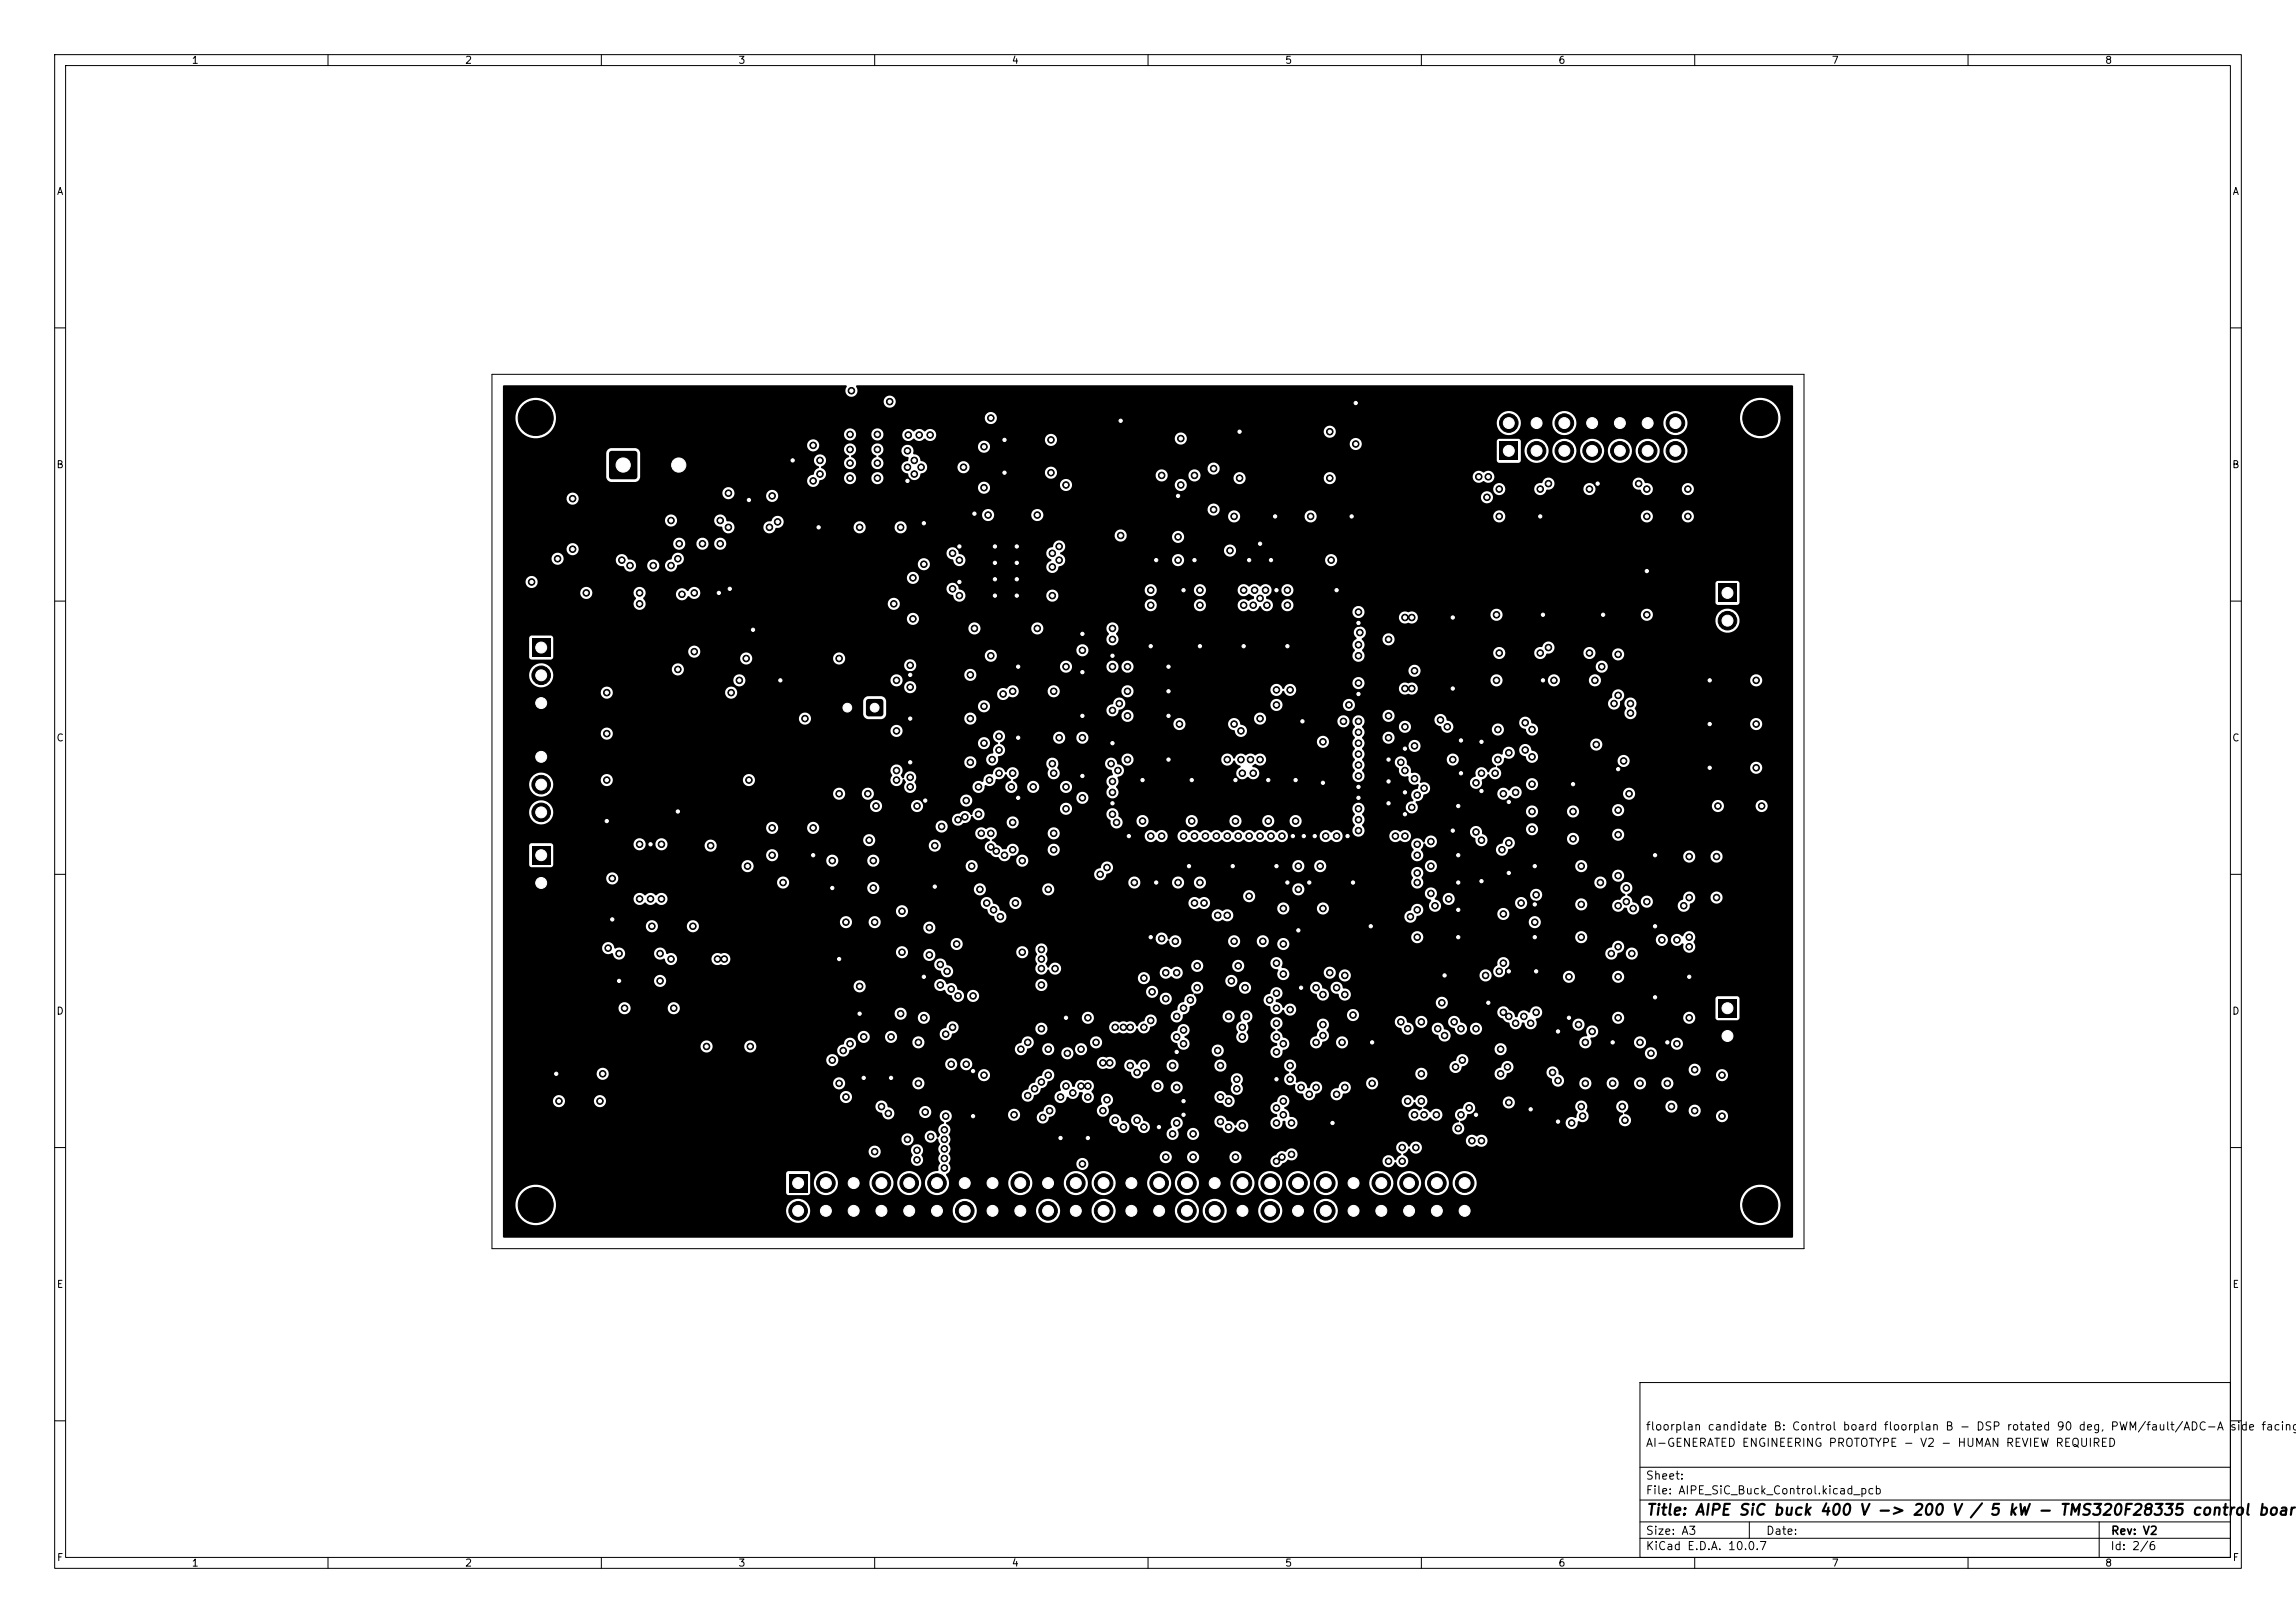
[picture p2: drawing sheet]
<svg xmlns="http://www.w3.org/2000/svg" width="420mm" height="297mm" viewBox="0 0 420 297" stroke-linecap="round" stroke-linejoin="round" font-family="sans-serif">
<defs><g id="words">
<text font-size="2" x="301" y="277.8">Title: AIPE SiC buck 400 V -&gt; 200 V / 5 kW - TMS320F28335 control board</text>
<g font-size="1.5">
<text x="300.9" y="262.1">floorplan candidate B: Control board floorplan B - DSP rotated 90 deg, PWM/fault/ADC-A side facing</text>
<text x="300.9" y="265.1">AI-GENERATED ENGINEERING PROTOTYPE - V2 - HUMAN REVIEW REQUIRED</text>
<text x="300.9" y="273.8">File: AIPE_SiC_Buck_Control.kicad_pcb</text>
<text x="300.9" y="271.1">Sheet:</text>
<text x="300.9" y="281.2">Size: A3</text>
<text x="322.9" y="281.2">Date:</text>
<text x="386" y="281.2">Rev: V2</text>
<text x="300.9" y="284">KiCad E.D.A. 10.0.7</text>
<text x="385.9" y="284">Id: 2/6</text>
</g>
<g font-size="1.3">
<text x="35" y="12">1</text>
<text x="85" y="12">2</text>
<text x="135" y="12">3</text>
<text x="185" y="12">4</text>
<text x="235" y="12">5</text>
<text x="285" y="12">6</text>
<text x="335" y="12">7</text>
<text x="385" y="12">8</text>
<text x="10.3" y="36">A</text>
<text x="408.3" y="36">A</text>
<text x="10.2" y="86">B</text>
<text x="408.2" y="86">B</text>
<text x="10.2" y="136">C</text>
<text x="408.2" y="136">C</text>
<text x="10.2" y="186">D</text>
<text x="408.2" y="186">D</text>
<text x="10.3" y="236">E</text>
<text x="408.3" y="236">E</text>
<text x="10.3" y="286">F</text>
<text x="35" y="287">1</text>
<text x="85" y="287">2</text>
<text x="135" y="287">3</text>
<text x="185" y="287">4</text>
<text x="235" y="287">5</text>
<text x="285" y="287">6</text>
<text x="335" y="287">7</text>
<text x="385" y="287">8</text>
<text x="408.3" y="286">F</text>
</g>
</g></defs>
<g fill="none" stroke="#000" stroke-width=".18">
<path d="M10 10h400v277h-400zM12 12h396v273h-396zM60 10v2M110 10v2M160 10v2M210 10v2M260 10v2M310 10v2M360 10v2M10 60h2M90 68.5h240v160h-240zM408 60h2"/>
<path d="M10 110h2M408 110h2M10 160h2M408 160h2M10 210h2M408 210h2M300 253h108v32h-108zM10 260h2M300 278.5h108M300 274.5h108M300 268.5h108M320 278.5v3"/>
<path d="M384 278.5v6.5M408 260h2M60 285v2M110 285v2M160 285v2M210 285v2M260 285v2M300 281.5h108M310 285v2M360 285v2"/>
</g>
<path d="M92 70.6l62.7-.1 .2 .3a1.12 1.12 0 0 0 .1 1.5 1.12 1.12 0 0 0 1.6 0 1.12 1.12 0 0 0 0-1.6l.2-.2h171.1l.1 155.9-235.9 .1-.1-6.2h2.3v.4a3.7 3.7 0 0 0 3.4 3.5 3.7 3.7 0 0 0 3.9-2.8h42.2v.4a2.21 2.21 0 0 0 2.4 2 2.21 2.21 0 0 0 2-2.4h26.1v.4a2.21 2.21 0 0 0 2.3 2 2.21 2.21 0 0 0 2.1-2.4h10.8v.4a2.21 2.21 0 0 0 2.4 2 2.21 2.21 0 0 0 2-2.4h5.8v.4a2.21 2.21 0 0 0 2.3 2 2.21 2.21 0 0 0 2.1-2.4h10.8v.4a2.21 2.21 0 0 0 2.4 2 2.21 2.21 0 0 0 2-2.4h.7v.4a2.21 2.21 0 0 0 2.4 2 2.21 2.21 0 0 0 2-2.4h5.8v.4a2.21 2.21 0 0 0 2.3 2 2.21 2.21 0 0 0 2.1-2.4h5.7v.4a2.21 2.21 0 0 0 3 1.8 2.21 2.21 0 0 0 1-3.3h74v.4a3.7 3.7 0 0 0 5.6 3 3.7 3.7 0 0 0 0-6.4 3.7 3.7 0 0 0-5.6 3h-74l-.1-.2a2.21 2.21 0 0 0-2.4-.6 2.21 2.21 0 0 0-1.5 1.9h-5.7l-.1-.3a2.21 2.21 0 0 0-2.3-1.7 2.21 2.21 0 0 0-2 2h-5.8l-.1-.3a2.21 2.21 0 0 0-2.3-1.7 2.21 2.21 0 0 0-2 2h-.7v-.3a2.21 2.21 0 0 0-2.4-1.7 2.21 2.21 0 0 0-2 2h-10.8l-.1-.3a2.21 2.21 0 0 0-2.3-1.7 2.21 2.21 0 0 0-2 2h-5.8v-.3a2.21 2.21 0 0 0-2.4-1.7 2.21 2.21 0 0 0-2 2h-10.8l-.1-.3a2.21 2.21 0 0 0-2.3-1.7 2.21 2.21 0 0 0-2 2h-26.1l-.1-.3a2.21 2.21 0 0 0-2.3-1.7 2.21 2.21 0 0 0-2 2h-42.2v-.2a3.7 3.7 0 0 0-3.1-4.4 3.7 3.7 0 0 0-4.2 3.5h-2.3v-5.5h51.8v3.5l.1 .3 .3 .1h3.7l.3-.4v-2h.7v.4a2.21 2.21 0 0 0 2.3 2 2.21 2.21 0 0 0 2.1-2.4h5.7v.4a2.21 2.21 0 0 0 2.4 2 2.21 2.21 0 0 0 2-2.4h.7v.4a2.21 2.21 0 0 0 3.4 1.7 2.21 2.21 0 0 0 0-3.8 2.21 2.21 0 0 0-3.4 1.7h-.7v-.3a2.21 2.21 0 0 0-2.3-1.7 2.21 2.21 0 0 0-2.1 2h-5.7l-.1-.3a2.21 2.21 0 0 0-2.3-1.7 2.21 2.21 0 0 0-2 2h-.7v-1.7l-.5-.3h-3.5l-.3 .1-.1 .4h-51.8v-4.2h66.9v.3a1.11 1.11 0 0 0 1.4 .9 1.11 1.11 0 0 0 .7-1.4h5.6l.1 .5a.52 .52 0 0 1 0 .9 1.12 1.12 0 0 0 1.3 1.5 1.12 1.12 0 0 0 .5-1.9 1.14 1.14 0 0 0-.2-1.8 1.14 1.14 0 0 0-1.7 .8l-5.6-.1a1.11 1.11 0 0 0-1.2-.6 1.11 1.11 0 0 0-.9 .9h-66.9v-2.2h72.9v.2a1.11 1.11 0 0 0 1.5 .9 1.11 1.11 0 0 0 .5-1.6h2.2v.2a1.15 1.15 0 0 0 1.1 1 1.15 1.15 0 0 0 1.2-.8l.2 .1 .1 .5a.57 .57 0 0 1 0 1 1.74 1.74 0 0 0 .3 1.3 1.17 1.17 0 0 0 0 1.6 1.57 1.57 0 0 0-.3 1.4l-.2 .1a2.21 2.21 0 0 0-2.3 2.2 2.21 2.21 0 0 0 2.3 2.2 2.21 2.21 0 0 0 2.1-2.4h10.8v.4a2.21 2.21 0 0 0 2.4 2 2.21 2.21 0 0 0 2-2.4h5.8v.4a2.21 2.21 0 0 0 2.4 2 2.21 2.21 0 0 0 2-2.4h.7v.4a2.21 2.21 0 0 0 2.3 2 2.21 2.21 0 0 0 2.1-2.4h5.7v.4a2.21 2.21 0 0 0 2.4 2 2.21 2.21 0 0 0 2-2.4h.7v.4a2.21 2.21 0 0 0 2.4 2 2.21 2.21 0 0 0 2-2.4h5.8v.4a2.21 2.21 0 0 0 2.3 2 2.21 2.21 0 0 0 2.1-2.4h.7v.4a2.21 2.21 0 0 0 2.3 2 2.21 2.21 0 0 0 2.1-2.4h.6v.4a2.21 2.21 0 0 0 2.4 2 2.21 2.21 0 0 0 2-2.4h.7v.4a2.21 2.21 0 0 0 2.4 2 2.21 2.21 0 0 0 2-2.4h5.8v.4a2.21 2.21 0 0 0 2.3 2 2.21 2.21 0 0 0 2.1-2.4h.7v.4a2.21 2.21 0 0 0 2.3 2 2.21 2.21 0 0 0 2.1-2.4h.6v.4a2.21 2.21 0 0 0 2.4 2 2.21 2.21 0 0 0 2-2.4h.7v.4a2.21 2.21 0 0 0 3.4 1.7 2.21 2.21 0 0 0 0-3.8 2.21 2.21 0 0 0-3.4 1.7h-.7v-.3a2.21 2.21 0 0 0-2.3-1.7 2.21 2.21 0 0 0-2.1 2h-.6l-.1-.3a2.21 2.21 0 0 0-2.3-1.7 2.21 2.21 0 0 0-2 2h-.7l-.1-.3a2.21 2.21 0 0 0-2.3-1.7 2.21 2.21 0 0 0-2 2h-5.8v-.3a2.21 2.21 0 0 0-2.4-1.7 2.21 2.21 0 0 0-2 2h-.7v-.3a2.21 2.21 0 0 0-2.3-1.7 2.21 2.21 0 0 0-2.1 2h-.6l-.1-.3a2.21 2.21 0 0 0-2.3-1.7 2.21 2.21 0 0 0-2 2h-.7l-.1-.3a2.21 2.21 0 0 0-2.3-1.7 2.21 2.21 0 0 0-2 2h-5.8v-.3a2.21 2.21 0 0 0-2.4-1.7 2.21 2.21 0 0 0-2 2h-.7v-.3a2.21 2.21 0 0 0-2.3-1.7 2.21 2.21 0 0 0-2.1 2h-5.7l-.1-.3a2.21 2.21 0 0 0-2.3-1.7 2.21 2.21 0 0 0-2 2h-.7l-.1-.3a2.21 2.21 0 0 0-2.3-1.7 2.21 2.21 0 0 0-2 2h-5.8v-.3a2.21 2.21 0 0 0-2.3-1.7 2.21 2.21 0 0 0-2.1 2h-10.8l-.2-.6-.4-.7 .2-.2a1.18 1.18 0 0 0 .3-1.9h23.4v.2a1.11 1.11 0 0 0 1.7 .8 1.11 1.11 0 0 0 0-1.8 1.11 1.11 0 0 0-1.7 .8h-23.4l.3-.8v-.5h38.3a1.11 1.11 0 0 0 1.1 1.3 1.11 1.11 0 0 0 1.1-1.3h2.8v.3a1.11 1.11 0 0 0 1.3 1 1.11 1.11 0 0 0 .9-1.3h5.6v.3a1.11 1.11 0 0 0 .8 .9 1.11 1.11 0 0 0 1.2-.4h5.5v.2a1.17 1.17 0 0 0 1 1 1.17 1.17 0 0 0 1.2-.7l.6-.3 .2-.2h17.5v.2a1.13 1.13 0 0 0 1.1 1 1.13 1.13 0 0 0 1.1-.9h.3a1.14 1.14 0 0 0 1.9 .6 1.14 1.14 0 0 0-.6-1.9v-.3a1.4 1.4 0 0 0 .9-.9h.3a1.13 1.13 0 0 0 1.7 .8 1.13 1.13 0 0 0 0-1.9 1.13 1.13 0 0 0-1.7 .7h-.3a1.14 1.14 0 0 0-1.9-.6 1.14 1.14 0 0 0 .6 1.9v.3a1.4 1.4 0 0 0-.9 .9h-.3a1.14 1.14 0 0 0-1.1-.9 1.14 1.14 0 0 0-1.1 1h-17.5l.3-.2a1.12 1.12 0 0 0 1.5-.4 1.12 1.12 0 0 0-.5-1.6 1.12 1.12 0 0 0-1.5 .6 1.35 1.35 0 0 0-1.8 .6 1.11 1.11 0 0 0-1 1h-5.5l.1-.2a1.11 1.11 0 0 0-.7-1.5 1.11 1.11 0 0 0-1.4 .9h-5.6v-.3a1.11 1.11 0 0 0-1.2-.6 1.11 1.11 0 0 0-1 .9h-2.8v-.3a1.11 1.11 0 0 0-1.2-.6 1.11 1.11 0 0 0-1 .9h-38.3a.53 .53 0 0 1 0-.9 1.73 1.73 0 0 0-.3-1.4l.3-.7h94.3v.3a1.14 1.14 0 0 0 .8 .9 1.14 1.14 0 0 0 1.2-.3 1.14 1.14 0 0 0 1.6 .1 1.14 1.14 0 0 0 .1-1.6 1.14 1.14 0 0 0-1.7 0l-.1-.1a1.1 1.1 0 0 0-1.9 .7h-94.3v-.5l-.3-.4 .2-.3h39.7v.2a1.11 1.11 0 0 0 1.2 1 1.11 1.11 0 0 0 1-1.2h1.5v.2a1.11 1.11 0 0 0 1.7 .8 1.11 1.11 0 0 0 0-1.8 1.11 1.11 0 0 0-1.7 .8h-1.5l-.2-.7 .1-.1a1.09 1.09 0 0 0 .8-1.5h5.8v.3a1.15 1.15 0 0 0 1.4 .9 1.19 1.19 0 0 0 1.2 1.1 1.19 1.19 0 0 0 1.2-1.1h.2a1.14 1.14 0 0 0 1.9 .5 1.14 1.14 0 0 0-.3-1.8 1.14 1.14 0 0 0-1.6 .9h-.2a1.48 1.48 0 0 0-1.6-.8 1.11 1.11 0 0 0-1.1-1 1.11 1.11 0 0 0-1.1 1h-5.8a1.13 1.13 0 0 0-1.7-.5 1.13 1.13 0 0 0-.2 1.7l-.8 .5-.2 .6h-39.7l.1-.2a1.11 1.11 0 0 0-.6-1.5l-.1-.3a1.2 1.2 0 0 0 .9-1.5h10.4v.2a1.11 1.11 0 0 0 1 1 1.11 1.11 0 0 0 1.1-.7h3.1v.2a1.11 1.11 0 0 0 1 1 1.11 1.11 0 0 0 1.2-.7h11.1v.2a1.53 1.53 0 0 0 1.5 1.1 1.12 1.12 0 0 0 1.1 1.2 1.12 1.12 0 0 0 1.1-1.2 1.12 1.12 0 0 0-1.3-1l-.2-.1v-.2h1.8a1.15 1.15 0 0 0 1.2 1.2 1.14 1.14 0 0 0 1 1.3 1.14 1.14 0 0 0 1.2-1.1 1.14 1.14 0 0 0-1.1-1.2 1.15 1.15 0 0 0-1-1.2 1.15 1.15 0 0 0-1.3 1l-1.8-.1a1.11 1.11 0 0 0-1.2-.9 1.11 1.11 0 0 0-1 1h-11.1l.2-.5a1.1 1.1 0 0 0 1.1-1.3h7.5v.3a1.11 1.11 0 0 0 1.6 .9 1.11 1.11 0 0 0 .4-1.7h29.8v.3a1.17 1.17 0 0 0 1.2 1v.3a.26 .26 0 0 1-.1 .2 .26 .26 0 0 1-.2 0 1.11 1.11 0 0 0-.9 1.3 1.11 1.11 0 0 0 1.3 .9 1.11 1.11 0 0 0 .9-1.3 .28 .28 0 0 1 .3-.2 .28 .28 0 0 1 .2 .3 1.11 1.11 0 0 0 .6 1.1 1.11 1.11 0 0 0 1.2-.1h28.7v.2a1.13 1.13 0 0 0 1.9 .7 1.13 1.13 0 0 0-.4-1.9h19.3v.2a1.14 1.14 0 0 0 1.3 1 1.14 1.14 0 0 0 .9-1.4h.3a1.14 1.14 0 0 0 1.5-.4 1.14 1.14 0 0 0-.3-1.5l.2-.9h5.3v.2a1.17 1.17 0 0 0 1.2 1l.1 .3a1.12 1.12 0 0 0-.8 1.4 1.12 1.12 0 0 0 1.6 .6 1.12 1.12 0 0 0 .4-1.6l-.4-.3-.6-.1 .1-.4a1.12 1.12 0 0 0 .6-1.1h6.8v.2a1.11 1.11 0 0 0 .9 1 1.11 1.11 0 0 0 1.2-.5h2.2v.3a1.11 1.11 0 0 0 1.8 .7h3.2v.3a1.11 1.11 0 0 0 1.7 .8 1.11 1.11 0 0 0 0-1.9 1.11 1.11 0 0 0-1.7 .8h-3.2l.2-.2a1.11 1.11 0 0 0-.5-1.7 1.11 1.11 0 0 0-1.5 .9h-2.2l.1-.2a1.11 1.11 0 0 0-.8-1.5 1.11 1.11 0 0 0-1.4 1h-6.8v-.3a1.11 1.11 0 0 0-1.2-.7 1.11 1.11 0 0 0-1 1h-5.3v-.3a1.13 1.13 0 0 0-1.8-.4 1.13 1.13 0 0 0 .1 1.8l-.2 1-.3 .1a1.12 1.12 0 0 0-1.7 .8h-19.3l.1-.3a1.16 1.16 0 0 0 1.2-1.2 1.21 1.21 0 0 0 1.2-.6 1.21 1.21 0 0 0-.2-1.4 1.14 1.14 0 0 0-1.2-.1 1.14 1.14 0 0 0-.6 1 1.21 1.21 0 0 0-1.3 .7 1.21 1.21 0 0 0 .3 1.4l.3 .2v.2a1.24 1.24 0 0 0-1.3 1.1h-28.7l.2-.2a1.13 1.13 0 0 0 .1-1.3 1.13 1.13 0 0 0-1.2-.5l-.2-.2a1.17 1.17 0 0 0-.9-1.3v-.3a1.24 1.24 0 0 0 .9-1.2h20.6v.2a1.13 1.13 0 0 0 1.1 1 1.13 1.13 0 0 0 1.1-.9h.3a1.31 1.31 0 0 0 1.2 .9v.4a.54 .54 0 0 1-.9 0 1.12 1.12 0 0 0-1.5 1.3 1.12 1.12 0 0 0 1.9 .5 1.24 1.24 0 0 0 1.9-.3h.3a1.12 1.12 0 0 0 1.7 .3 1.12 1.12 0 0 0-.1-1.8 1.12 1.12 0 0 0-1.7 .5h-.2a1.23 1.23 0 0 0-1.1-.6l-.1-.3a1.34 1.34 0 0 0 .8-1h13.8v.3a1.11 1.11 0 0 0 1.7 .8 1.11 1.11 0 0 0 0-1.9 1.11 1.11 0 0 0-1.7 .8h-13.8v-.2a1.13 1.13 0 0 0-1.1-1 1.13 1.13 0 0 0-1.1 .9h-.3a1.14 1.14 0 0 0-1.1-.9 1.14 1.14 0 0 0-1.1 1h-20.6v-.3a1.13 1.13 0 0 0-1.3-.7 1.13 1.13 0 0 0-.9 1.2 1.35 1.35 0 0 0-1.2 1h-29.8l.2-.3a1.09 1.09 0 0 0 .6-1.7h18.7v.3a1.15 1.15 0 0 0 1.5 .9 1.14 1.14 0 0 0 1.4 .8 1.14 1.14 0 0 0 .8-1.4 1.14 1.14 0 0 0-1.4-.8 1.16 1.16 0 0 0-1.2-.8 1.16 1.16 0 0 0-1.1 1h-18.7a1.13 1.13 0 0 0-1.6-.2 1.13 1.13 0 0 0-.2 1.6l-.7 .6-.3 .5h-7.5l-.1-.3a1.13 1.13 0 0 0-1.3-.6 1.13 1.13 0 0 0-.8 1.1 1.35 1.35 0 0 0-1.3 1.1h-3.1l.1-.3a1.11 1.11 0 0 0-1-1.2 1.11 1.11 0 0 0-1.2 1l-10.4-.1a1.11 1.11 0 0 0-1.8-.3 1.11 1.11 0 0 0 .4 1.8l.1 .3a1.2 1.2 0 0 0-1 .8 1.2 1.2 0 0 0 .3 1.2l-.4 .6-.3-.2a1.11 1.11 0 0 0-1-1.1 1.11 1.11 0 0 0-1.2 1l-2.2-.1a1.11 1.11 0 0 0-1.2-.4 1.11 1.11 0 0 0-.8 1h-72.9v-7h9.1v.2a1.11 1.11 0 0 0 1.3 1 1.11 1.11 0 0 0 .9-1.2h5.3v.2a1.11 1.11 0 0 0 1.8 .8h49.7v.2a1.17 1.17 0 0 0 1.2 1 1.14 1.14 0 0 0 1.3 1.2 1.14 1.14 0 0 0 .9-1.4h4.6v.2a1.11 1.11 0 0 0 1.7 .8 1.11 1.11 0 0 0 0-1.8 1.11 1.11 0 0 0-1.7 .8h-4.6l-.3-.5-.3-.2a.51 .51 0 0 1-.6-.6 1.11 1.11 0 0 0-1.2-.7 1.11 1.11 0 0 0-1 1h-49.7l.2-.2a1.11 1.11 0 0 0-.2-1.6h43.2v.3a1.11 1.11 0 0 0 1.4 .9 1.11 1.11 0 0 0 .8-1.4h31.1v.2a1.11 1.11 0 0 0 1.1 1 1.11 1.11 0 0 0 1.1-1h3.8v.3a1.13 1.13 0 0 0 1.2 1 1.13 1.13 0 0 0 1-1.1l.3-.1a1.15 1.15 0 0 0 1.2 .3 1.15 1.15 0 0 0 .8-1.1h.5l.2 .2a1.13 1.13 0 0 0 .3 1.6 1.13 1.13 0 0 0 1.6-.4 1.13 1.13 0 0 0-.4-1.5l.4-.6 .1-.6h10.5a1.11 1.11 0 0 0 1 1.3 1.11 1.11 0 0 0 1.2-1h1.3v.2a1.11 1.11 0 0 0 1.7 .8 1.11 1.11 0 0 0 0-1.8 1.11 1.11 0 0 0-1.7 .8h-1.3v-.3a1.11 1.11 0 0 0-1.1-1 1.11 1.11 0 0 0-1.1 1h-10.5l-.1-.3a1.25 1.25 0 0 0-1.7-.5 1.13 1.13 0 0 0-1.7 1l-.2 .1a.28 .28 0 0 1-.3-.4 1.12 1.12 0 0 0-1.6-.7 1.12 1.12 0 0 0-.4 1.7l-.2 .1a1.1 1.1 0 0 0-1 1h-3.8l.1-.2a1.15 1.15 0 0 0 1.2-1.2 1.3 1.3 0 0 0 1.2-1.3l.6-.1 .5-.4h32.4l.1 .5a.52 .52 0 0 1 0 .9 1.12 1.12 0 0 0 1.3 1.5 1.12 1.12 0 0 0 .5-1.9 1.14 1.14 0 0 0-.2-1.8 1.14 1.14 0 0 0-1.7 .8h-32.4l.1-.2a1.12 1.12 0 0 0-.9-1.5 1.12 1.12 0 0 0-1.3 1.1 1.36 1.36 0 0 0-1.2 1.3l-.2 .1a1.14 1.14 0 0 0-1.1 1.1l-.2 .1a1.09 1.09 0 0 0-1 1l-31.1-.1a1.11 1.11 0 0 0-1.2-.6 1.11 1.11 0 0 0-1 .9h-43.2l-.2-.1a1.11 1.11 0 0 0-1.6 .9h-5.3v-.3a1.11 1.11 0 0 0-1.2-.7 1.11 1.11 0 0 0-1 1h-9.1v-3.3h60.4v.3a1.11 1.11 0 0 0 1.2 1 1.11 1.11 0 0 0 1-1.3h12.3v.3a1.11 1.11 0 0 0 1.7 .8 1.11 1.11 0 0 0 0-1.9 1.11 1.11 0 0 0-1.7 .8h-12.3l-.1-.3a1.11 1.11 0 0 0-1.2-.7 1.11 1.11 0 0 0-.9 1h-60.4v-1.7h17.1v.2a1.11 1.11 0 0 0 1.2 1 1.11 1.11 0 0 0 1-1h67.6v.3a1.11 1.11 0 0 0 1.7 .8 1.11 1.11 0 0 0 0-1.9 1.11 1.11 0 0 0-1.7 .8h-67.6v-.2a1.11 1.11 0 0 0-1.1-1 1.11 1.11 0 0 0-1.1 1h-17.1v-2.5h59.1v.2a1.11 1.11 0 0 0 .9 1 1.11 1.11 0 0 0 1.2-.5h19.7v.3a1.11 1.11 0 0 0 1.2 1 1.11 1.11 0 0 0 1-1.3h.5v.3a1.11 1.11 0 0 0 1.4 .9 1.11 1.11 0 0 0 .8-1.4h22.8v.2a1.22 1.22 0 0 0 1.9 .9 1.09 1.09 0 0 0 1.5-.6h1.6v.2a1.17 1.17 0 0 0 1.2 1 1.16 1.16 0 0 0 1.2 1.3 1.16 1.16 0 0 0 1.1-1.2 1.24 1.24 0 0 0 1.2-1.3h3.1v.2a1.11 1.11 0 0 0 1.2 1 1.11 1.11 0 0 0 1-1.2h6.5v.2a1.11 1.11 0 0 0 1.3 1 1.11 1.11 0 0 0 .9-1.2h10.6l.2 .8 .7 .4-.1 .3a1.13 1.13 0 0 0-.7 1.7 1.13 1.13 0 0 0 1.8 .3l.2 .1a1.14 1.14 0 0 0 1.2 1.6h.1a1.36 1.36 0 0 0 1.6 1.2 1.72 1.72 0 0 0 .8-1.2h2.7a1.12 1.12 0 0 0 1.1 1.3 1.12 1.12 0 0 0 1.1-1.2 1.21 1.21 0 0 0 1.3-.7 1.21 1.21 0 0 0-.2-1.4h3.2a1.11 1.11 0 0 0 1.4 1.2 1.11 1.11 0 0 0 .5-1.8 1.11 1.11 0 0 0-1.8 .3l-.1 .3h-3.3l-.2-.1a1.14 1.14 0 0 0-1.5 1.1l-.3 .1a1.11 1.11 0 0 0-1.2 .9h-2.6a1.12 1.12 0 0 0 1-1.2 1.12 1.12 0 0 0-1.2-1 1.12 1.12 0 0 0-1 1.2h-.4l-.1-.1a1.15 1.15 0 0 0-.7-1 1.15 1.15 0 0 0-1.2 .1l-.2-.1a1.35 1.35 0 0 0-.8-1.6h22.7v.2a1.11 1.11 0 0 0 1.2 1 1.11 1.11 0 0 0 1-1.2h12.3v.2a1.13 1.13 0 0 0 1.2 1 1.13 1.13 0 0 0 1-1.2l.8-.3h6.5l.2 .8 .8 .6a1.11 1.11 0 0 0 .8 1.3 1.11 1.11 0 0 0 1.3-.7h2.9v.3a1.11 1.11 0 0 0 1.2 1 1.11 1.11 0 0 0 1-1.3h2.8v.3a1.11 1.11 0 0 0 1.2 1 1.11 1.11 0 0 0 1-1.3h2.8v.3a1.11 1.11 0 0 0 1.2 1 1.11 1.11 0 0 0 1-1.3h2.8v.3a1.11 1.11 0 0 0 1.7 .8 1.11 1.11 0 0 0 0-1.9 1.11 1.11 0 0 0-1.7 .8h-2.8l-.1-.3a1.11 1.11 0 0 0-1.1-.7 1.11 1.11 0 0 0-1 1h-2.8l-.1-.3a1.11 1.11 0 0 0-1.2-.7 1.11 1.11 0 0 0-.9 1h-2.8l-.1-.3a1.11 1.11 0 0 0-1.1-.7 1.11 1.11 0 0 0-1 1h-2.9a1.15 1.15 0 0 0-.9-1.5l-.2-1h24a1.11 1.11 0 0 0 .6 1.1 1.11 1.11 0 0 0 1.2-.1h3.2v.3a1.11 1.11 0 0 0 1.7 .8 1.11 1.11 0 0 0 0-1.9 1.11 1.11 0 0 0-1.7 .8h-3.2l.2-.2a1.11 1.11 0 0 0-.5-1.7 1.11 1.11 0 0 0-1.5 .9h-24a1.12 1.12 0 0 0-1.2-.4 1.12 1.12 0 0 0-.8 .9h-6.5l.2-.2a1.12 1.12 0 0 0-.6-1.7 1.12 1.12 0 0 0-1.4 1.1 1.35 1.35 0 0 0-1.2 1.1h-12.3l-.1-.3a1.11 1.11 0 0 0-1.1-.7 1.11 1.11 0 0 0-1 1h-22.7v-.3a1.15 1.15 0 0 0 .9-1h28v.3a1.13 1.13 0 0 0 1.3 1 1.13 1.13 0 0 0 1-1.2 1.14 1.14 0 0 0 1.2-1.1 1.14 1.14 0 0 0-1.1-1.2 1.14 1.14 0 0 0-1.1 1.2 1.35 1.35 0 0 0-1.3 1h-28v-.2a1.11 1.11 0 0 0-1.1-1 1.11 1.11 0 0 0-1.1 1h-10.6v-.3a1.11 1.11 0 0 0-1.2-.7 1.11 1.11 0 0 0-1 1h-6.5l-.1-.3a1.11 1.11 0 0 0-1.2-.7 1.11 1.11 0 0 0-.9 1h-3.1v-.3a1.13 1.13 0 0 0-1.2-.7 1.13 1.13 0 0 0-1 .9h-.2a1.14 1.14 0 0 0-1.2-.9 1.14 1.14 0 0 0-1.1 1l-1.5-.1a1.13 1.13 0 0 0-.5-1.2 1.13 1.13 0 0 0-1.3 0 1.13 1.13 0 0 0-1.7 .8l-22.8-.1a1.11 1.11 0 0 0-1.2-.6 1.11 1.11 0 0 0-1 .9h-.5l-.1-.3a1.11 1.11 0 0 0-1.2-.6 1.11 1.11 0 0 0-.9 .9h-19.7l.1-.2a1.11 1.11 0 0 0-.8-1.5 1.11 1.11 0 0 0-1.4 1h-59.1v-2.5h36.1v.2a1.11 1.11 0 0 0 1.3 1 1.11 1.11 0 0 0 .9-1.2h5.8v.2a1.1 1.1 0 0 0 .9 1 1.1 1.1 0 0 0 1.2-.5h14.9v.3a1.13 1.13 0 0 0 1.3 1 1.13 1.13 0 0 0 1-1.2l.8-.3h29.4v.2a1.13 1.13 0 0 0 1.3 1 1.13 1.13 0 0 0 1-1.2h2.7v.2a1.11 1.11 0 0 0 .9 1 1.11 1.11 0 0 0 1.2-.5h1.4v.3a1.11 1.11 0 0 0 1.7 .8 1.11 1.11 0 0 0 .1-1.8h.7v.2a1.11 1.11 0 0 0 1.2 1 1.11 1.11 0 0 0 1-1h22.8v.3a1.11 1.11 0 0 0 1.7 .8 1.11 1.11 0 0 0 0-1.9 1.11 1.11 0 0 0-1.7 .8h-22.8v-.2a1.11 1.11 0 0 0-1.1-1 1.11 1.11 0 0 0-1.1 1h-.7l-.2-.2a1.11 1.11 0 0 0-1.6 .9h-1.4l.1-.2a1.11 1.11 0 0 0-.8-1.5 1.11 1.11 0 0 0-1.4 1h-2.6a1.09 1.09 0 0 0 1.1-1.3h10.3v.3a1.11 1.11 0 0 0 1.7 .8 1.11 1.11 0 0 0 0-1.9 1.11 1.11 0 0 0-1.7 .8h-10.3l-.1-.3a1.13 1.13 0 0 0-1.3-.6 1.13 1.13 0 0 0-.8 1.1 1.35 1.35 0 0 0-1.3 1.1h-29.4l.2-.2a1.12 1.12 0 0 0-.6-1.8 1.12 1.12 0 0 0-1.4 1.2h-.2a1.09 1.09 0 0 0-1.1 1h-14.9l.1-.2a1.11 1.11 0 0 0-.8-1.5 1.11 1.11 0 0 0-1.4 1h-5.8v-.3a1.11 1.11 0 0 0-1.2-.7 1.11 1.11 0 0 0-1 1h-36.1v-1.8h64.9v.3a1.11 1.11 0 0 0 1.2 1 1.11 1.11 0 0 0 1-1.3h2.8v.3a1.11 1.11 0 0 0 1.8 .7h3.2v.3a1.11 1.11 0 0 0 1.7 .8 1.11 1.11 0 0 0 0-1.9 1.11 1.11 0 0 0-1.7 .8h-3.2l.2-.2a1.1 1.1 0 0 0 0-1.3h8v.3a1.11 1.11 0 0 0 1 1 1.11 1.11 0 0 0 1.1-.8h40.1v.3a1.17 1.17 0 0 0 1.2 1 1.14 1.14 0 0 0 1 1.2 1.14 1.14 0 0 0 1.3-.9 1.14 1.14 0 0 0-.9-1.3v-.3a1.18 1.18 0 0 0 .7-1.7h8.7l.1 .5a.52 .52 0 0 1 0 .9 1.12 1.12 0 0 0 1.3 1.5 1.12 1.12 0 0 0 .5-1.9l.1-.2a1.18 1.18 0 0 0 0-1.5l.1-.1h4.2l.2 .8 .7 .5-.1 .3a1.12 1.12 0 0 0-.8 1.2 1.12 1.12 0 0 0 1.2 1v.3a.25 .25 0 0 1-.1 .2 .25 .25 0 0 1-.2 0 1.11 1.11 0 0 0-.9 1.3 1.11 1.11 0 0 0 1.3 .9 1.11 1.11 0 0 0 .9-1.3l.1-.2 .7-.2h38v.2a1.11 1.11 0 0 0 .8 1 1.11 1.11 0 0 0 1.2-.5h25.5v.3a1.11 1.11 0 0 0 1.7 .8 1.11 1.11 0 0 0 0-1.9 1.11 1.11 0 0 0-1.7 .8h-25.5l.1-.2a1.11 1.11 0 0 0-.7-1.5 1.11 1.11 0 0 0-1.4 1h-38l.4-.8v-.5h3.8v.3a1.13 1.13 0 0 0 1.3 1 1.13 1.13 0 0 0 1-1.2l2.5-.1v.3a1.11 1.11 0 0 0 1.2 1 1.11 1.11 0 0 0 1-1.3h42.3v.3a1.11 1.11 0 0 0 1.2 1 1.11 1.11 0 0 0 1-1.3h7.8v.3a1.11 1.11 0 0 0 1.1 1 1.11 1.11 0 0 0 1.1-1h4.5v.2a1.11 1.11 0 0 0 1.7 .8 1.11 1.11 0 0 0 0-1.8 1.11 1.11 0 0 0-1.7 .8h-4.5v-.3a1.11 1.11 0 0 0-1.1-1 1.11 1.11 0 0 0-1.1 1h-7.8l-.2-.6 .1-.1a1.12 1.12 0 0 0 1.3-1.3 1.12 1.12 0 0 0-1.6-.9 1.12 1.12 0 0 0-.4 1.8l-.1 .1a1.14 1.14 0 0 0-1.3 1h-42.3l-.1-.3a1.11 1.11 0 0 0-1.2-.6 1.11 1.11 0 0 0-.9 .9h-2.4a1.14 1.14 0 0 0 1.1-.8 1.14 1.14 0 0 0-.5-1.3 1.52 1.52 0 0 0 .3-1.6h12.2v.2a1.18 1.18 0 0 0 1.2 1 1.14 1.14 0 0 0 1.2 1.2 1.14 1.14 0 0 0 1.1-1.2h3.3v.3a1.17 1.17 0 0 0 1.2 1 1.14 1.14 0 0 0 1 1.2 1.14 1.14 0 0 0 1.2-1.1 1.14 1.14 0 0 0-1.1-1.1 1.15 1.15 0 0 0-1-1.2 1.15 1.15 0 0 0-1.3 .9h-3.3l-.1-.3a1.42 1.42 0 0 0-1.1-.7l-.1-.2h1.6v.2a1.11 1.11 0 0 0 1.2 1 1.11 1.11 0 0 0 1-1.2h3.8v.2a1.17 1.17 0 0 0 1.2 1 1.14 1.14 0 0 0 1.1 1.2 1.14 1.14 0 0 0 1.1-1.2h.6v.3a1.11 1.11 0 0 0 1.7 .8 1.11 1.11 0 0 0 0-1.9 1.11 1.11 0 0 0-1.7 .8h-.6l-.2-.5-.5-.4a.51 .51 0 0 1-.6-.6 1.11 1.11 0 0 0-1.2-.7 1.11 1.11 0 0 0-.9 1h-3.8l-.1-.3a1.11 1.11 0 0 0-1.1-.7 1.11 1.11 0 0 0-1 1h-1.6v-.2a1.11 1.11 0 0 0-1.1-.8 1.11 1.11 0 0 0-1.1 1l-12.2-.1a1.13 1.13 0 0 0-1.7 0 1.13 1.13 0 0 0 .2 1.7l-.4 .6-.1 .5a1.35 1.35 0 0 0-1.3 1h-3.8l-.4-.5-.4-.2a.46 .46 0 0 1-.5-.6l-.3-.4-.5-.3v-.2a1.12 1.12 0 0 0 .6-1.9 1.12 1.12 0 0 0-1.9 .6h-4.1a1.12 1.12 0 0 0 .6-1.6 1.12 1.12 0 0 0-1.6-.4 1.12 1.12 0 0 0-.2 1.7l-.7 .5-.3 .6-8.7-.1a1.14 1.14 0 0 0-1.3-.3 1.14 1.14 0 0 0-.7 1.1 1.35 1.35 0 0 0-1.3 1h-40.1l.1-.4 .2-.1a1.08 1.08 0 0 0 1-1h14.1v.3a1.11 1.11 0 0 0 1.4 .9 1.11 1.11 0 0 0 .7-1.4h11.4v.2a1.16 1.16 0 0 0 1.9 .8 1.56 1.56 0 0 0 1.4 .1 1.15 1.15 0 0 0 1.7-.8h.2a1.15 1.15 0 0 0 1.3 .9 1.15 1.15 0 0 0 1-1.2 1.17 1.17 0 0 0 1.1-.7 1.17 1.17 0 0 0-.4-1.3h3v.2a1.11 1.11 0 0 0 1.3 1 1.11 1.11 0 0 0 .9-1.2h7.3v.2a1.11 1.11 0 0 0 1.7 .8 1.11 1.11 0 0 0 0-1.8 1.11 1.11 0 0 0-1.7 .8h-7.3l.1-.2a1.22 1.22 0 0 0 1.2-1.4v-.1a1.52 1.52 0 0 0 1.2-1.1v-.2h12.3a1.15 1.15 0 0 0 1.2 1.2l.1 .2a1.13 1.13 0 0 0 .9 1.3 1.13 1.13 0 0 0 1.3-.8h.2a1.18 1.18 0 0 0 1.9 .8h9.7v.3a1.11 1.11 0 0 0 1.5 .9 1.11 1.11 0 0 0 .5-1.7h25.5v.3a1.33 1.33 0 0 0 1.1 1 1.72 1.72 0 0 0 1.1 .8 1.13 1.13 0 0 0 1.2 1.2 1.13 1.13 0 0 0 1.1-1.2l.2-.1a.33 .33 0 0 1 .3 .1 .33 .33 0 0 1 0 .4 1.1 1.1 0 0 0 1.2 .8 1.1 1.1 0 0 0 1-1h6.5v.2a1.11 1.11 0 0 0 1.7 .8 1.11 1.11 0 0 0 0-1.8 1.11 1.11 0 0 0-1.7 .8h-6.5l-.2-.9 .8-.4h13.2v.3a1.11 1.11 0 0 0 1.2 1 1.11 1.11 0 0 0 1-1.3h10.8v.3a1.11 1.11 0 0 0 1.7 .8 1.11 1.11 0 0 0 0-1.9 1.11 1.11 0 0 0-1.7 .8h-10.8l-.1-.3a1.11 1.11 0 0 0-1.2-.7 1.11 1.11 0 0 0-.9 1h-13.2l.2-.2a1.12 1.12 0 0 0-.6-1.7 1.12 1.12 0 0 0-1.4 1l-.3 .1a1.15 1.15 0 0 0-1.3-.3 1.15 1.15 0 0 0-.7 1.1l-.2 .1a.3 .3 0 0 1-.3-.2 .3 .3 0 0 1 0-.3l-.4-.6-.7-.3a1.11 1.11 0 0 0-1.1-.7 1.11 1.11 0 0 0-1 1h-25.5a1.12 1.12 0 0 0-1.2-.4 1.12 1.12 0 0 0-.8 .9h-9.7l.2-.2a1.11 1.11 0 0 0-.4-1.6 1.11 1.11 0 0 0-1.5 .5l-.2 .2-.2-.2a1.23 1.23 0 0 0-1.2-.9h29.2v.2a1.11 1.11 0 0 0 1.6 .9 1.11 1.11 0 0 0 .4-1.7h49.2v3.5l.1 .3 .3 .1h3.5l.4-.1 .1-.3v-3.5l-.1-.4-.4-.1h-3.5l-.3 .1-.1 .4h-49.2l-.2-.2a1.12 1.12 0 0 0-1.8 .8h-29.2l-.1-.3 .2-.2a1.12 1.12 0 0 0 1.1-1.2 1.12 1.12 0 0 0-1.2-1.1 1.12 1.12 0 0 0-1 1.2 1.35 1.35 0 0 0-1.3 1.1h-12.3l-.4-.9 .1-.2a1.18 1.18 0 0 0 1.6-1.2h6.5v.3a1.11 1.11 0 0 0 1.3 1 1.11 1.11 0 0 0 .9-1.3h10.8v.3a1.17 1.17 0 0 0 1.2 1 1.15 1.15 0 0 0 1.1 1.2 1.15 1.15 0 0 0 1.2-1.2 1.15 1.15 0 0 0-1.2-1.1l-.1-.2h1.6v.3a1.53 1.53 0 0 0 1.5 1 1.12 1.12 0 0 0 1.1 1.2 1.12 1.12 0 0 0 1.1-1.2 1.12 1.12 0 0 0-1.3-1l-.2-.2a1.11 1.11 0 0 0-1.1-1.1 1.11 1.11 0 0 0-1.1 1h-1.6v-.1a1.1 1.1 0 0 0-1.1-.9 1.1 1.1 0 0 0-1.1 1h-10.8v-.3a1.11 1.11 0 0 0-1.2-.6 1.11 1.11 0 0 0-1 .9h-6.5l-.1-.3a1.13 1.13 0 0 0-1.7-.4 1.13 1.13 0 0 0 .1 1.8l-.1 .2a1.2 1.2 0 0 0-1.7 1.4l-.1 .1a1.1 1.1 0 0 0-1.1 1.3l-.2 .2a1.09 1.09 0 0 0-1.1 1h-3l-.2-.2a1.14 1.14 0 0 0-1.5 1.1 1.43 1.43 0 0 0-1.3 1h-.2a1.3 1.3 0 0 0-1.9-.8 1.49 1.49 0 0 0-1.4 .1 1.12 1.12 0 0 0-1.7 .8l-11.4-.1a1.11 1.11 0 0 0-1.2-.7 1.11 1.11 0 0 0-.9 1h-14.1v-.2a1.13 1.13 0 0 0-1.2-1 1.13 1.13 0 0 0-1 1.2 1.35 1.35 0 0 0-1.2 1h-8a1.12 1.12 0 0 0-1.2-.4 1.12 1.12 0 0 0-.8 .9h-2.8l-.1-.3a1.11 1.11 0 0 0-1.2-.6 1.11 1.11 0 0 0-.9 .9h-64.9v-5.2h21.1v.2a1.11 1.11 0 0 0 1.3 1 1.11 1.11 0 0 0 .9-1.2h6.8v.2a1.11 1.11 0 0 0 1.8 .8h39.7v.2a1.1 1.1 0 0 0 .9 1 1.1 1.1 0 0 0 1.2-.5h2.2v.3a1.11 1.11 0 0 0 1.2 1 1.11 1.11 0 0 0 1-1.3h27.8v.3a1.11 1.11 0 0 0 1.7 .8 1.11 1.11 0 0 0 0-1.9 1.11 1.11 0 0 0-1.7 .8h-27.8l-.1-.3a1.11 1.11 0 0 0-1.2-.7 1.11 1.11 0 0 0-.9 1h-2.2l.1-.2a1.11 1.11 0 0 0-.8-1.5 1.11 1.11 0 0 0-1.4 1h-39.7l.2-.2a1.11 1.11 0 0 0-.4-1.7 1.11 1.11 0 0 0-1.6 .9h-6.8v-.3a1.11 1.11 0 0 0-1.2-.7 1.11 1.11 0 0 0-1 1h-21.1v-5h27.6v.2a1.11 1.11 0 0 0 1.8 .8h34.7v.2a1.11 1.11 0 0 0 1.4 1 1.11 1.11 0 0 0 .8-1.5h12.6v.3a1.15 1.15 0 0 0 1.9 .7l.1 .2a1.59 1.59 0 0 0 1.2 .9 1.11 1.11 0 0 0 1.2 1.2 1.11 1.11 0 0 0 1-1.3h.6v.3a1.11 1.11 0 0 0 1 1 1.11 1.11 0 0 0 1.1-.8h33.1v.3a1.11 1.11 0 0 0 1.7 .8 1.11 1.11 0 0 0 0-1.9 1.11 1.11 0 0 0-1.7 .8h-33.1v-.8l-.4-.4h31v.2a1.11 1.11 0 0 0 1.7 .8 1.11 1.11 0 0 0 0-1.8 1.11 1.11 0 0 0-1.7 .8h-31l-.2-.2a1.11 1.11 0 0 0-1.5 .9h-.6v-.3a1.72 1.72 0 0 0-1.2-.8l-.1-.4-.4-.5h14.8a1.11 1.11 0 0 0 1.4 1.2 1.11 1.11 0 0 0 .5-1.8 1.11 1.11 0 0 0-1.8 .3l-.1 .3h-14.8l-.5-.2-1 .2a1.13 1.13 0 0 0-1.1-1 1.13 1.13 0 0 0-1.1 1h-12.6a1.11 1.11 0 0 0-1.2-.7 1.11 1.11 0 0 0-1 1h-34.7l.4-.5a1.09 1.09 0 0 0-.2-1h86.5v.2a1.11 1.11 0 0 0 1 1 1.11 1.11 0 0 0 1.2-.7h13.8v.2a1.11 1.11 0 0 0 1.7 .8 1.11 1.11 0 0 0 0-1.8 1.11 1.11 0 0 0-1.7 .8h-13.8v-.3a1.11 1.11 0 0 0-.9-1.2 1.11 1.11 0 0 0-1.3 1l-86.5-.1a1.12 1.12 0 0 0-1.1-.4 1.12 1.12 0 0 0-.9 1h-27.6v-6h18.1v.2a1.15 1.15 0 0 0 1.9 .8l.1 .2a1.11 1.11 0 0 0 1.2 1 1.11 1.11 0 0 0 1-1.2h5.3v.2a1.15 1.15 0 0 0 1.9 .8l.1 .2a1.11 1.11 0 0 0 1.2 1 1.11 1.11 0 0 0 1-1.2h6.3v.2a1.22 1.22 0 0 0 1.9 .9l.6 .1 .6-.2h37.7v.2a1.17 1.17 0 0 0 1.2 1 1.14 1.14 0 0 0 1 1.3 1.14 1.14 0 0 0 1.2-1.1 1.14 1.14 0 0 0-1.1-1.2 1.15 1.15 0 0 0-1-1.2 1.15 1.15 0 0 0-1.3 1h-37.7l.2-.2a1.13 1.13 0 0 0-.1-1.5 1.13 1.13 0 0 0-1.5-.1 1.12 1.12 0 0 0-1.7 .8h-6.3v-.3a1.17 1.17 0 0 0-1.8-.5l-.2-.5h42.1v.3a1.11 1.11 0 0 0 1 1 1.11 1.11 0 0 0 1.1-.8h2.9v.3a1.11 1.11 0 0 0 1.5 .9 1.11 1.11 0 0 0 .5-1.7h15v.3a1.11 1.11 0 0 0 1.5 .9 1.11 1.11 0 0 0 .5-1.7h1.5l.1 .6a.52 .52 0 0 1 0 .9 1.73 1.73 0 0 0 .2 1.4 1.12 1.12 0 0 0 .3 1.8 1.12 1.12 0 0 0 1.6-.8l.3 .1a1.1 1.1 0 0 0 .9 .7 1.1 1.1 0 0 0 1.1-.4h18.2v.2a1.15 1.15 0 0 0 .9 1 1.15 1.15 0 0 0 1.2-.5 1.23 1.23 0 0 0 2.1-.2 1.14 1.14 0 0 0-.6-1.4 1.14 1.14 0 0 0-1.4 .4 1.22 1.22 0 0 0-2.1 .2l-.1 .3h-18.2l.2-.8-.2-.5h24v.3a1.11 1.11 0 0 0 1.2 1 1.11 1.11 0 0 0 1-1.3h5.3v.3a1.11 1.11 0 0 0 1.5 .9 1.11 1.11 0 0 0 .5-1.7h5v.3a1.18 1.18 0 0 0 1.4 1v.2a1.11 1.11 0 0 0 .8 1.8 1.11 1.11 0 0 0 1.2-1.5h6.3v.2a1.11 1.11 0 0 0 1 1 1.11 1.11 0 0 0 1.2-.7h.6v.2a1.11 1.11 0 0 0 1.2 1 1.11 1.11 0 0 0 1-1.2h23.5v.2a1.11 1.11 0 0 0 1.7 .9 1.11 1.11 0 0 0 .1-1.9h.7v.3a1.11 1.11 0 0 0 1.8 .7h11v.3a1.11 1.11 0 0 0 1.2 1 1.11 1.11 0 0 0 1-1.3h6.8v.3a1.11 1.11 0 0 0 1.7 .8 1.11 1.11 0 0 0 0-1.9 1.11 1.11 0 0 0-1.7 .8h-6.8l-.1-.3a1.11 1.11 0 0 0-1.2-.6 1.11 1.11 0 0 0-.9 .9h-11l.4-.4v-.8a1.14 1.14 0 0 0 .8-1.4 1.14 1.14 0 0 0-1.4-.8 1.14 1.14 0 0 0-.8 1.4l-.5 .5-.3 .5h-.7a1.12 1.12 0 0 0-1.8 .8h-23.5l-.1-.3a1.11 1.11 0 0 0-1.2-.7 1.11 1.11 0 0 0-.9 1h-.6v-.3a1.11 1.11 0 0 0-.9-1.2 1.11 1.11 0 0 0-1.3 1l-6.3-.1a1.37 1.37 0 0 0-1.3-.7l-.1-.2a1.11 1.11 0 0 0-.5-1.7 1.11 1.11 0 0 0-1.5 .9h-5a1.12 1.12 0 0 0-1.2-.4 1.12 1.12 0 0 0-.8 .9h-5.3l-.1-.3a1.11 1.11 0 0 0-1.2-.6 1.11 1.11 0 0 0-.9 .9h-24a1.14 1.14 0 0 0-1.2-.4 1.14 1.14 0 0 0-.8 .9 .56 .56 0 0 1-.6-.6v-.2a1.15 1.15 0 0 0 0-1.6l.1-.3h102.2a1.12 1.12 0 0 0 1.1 1.2 1.12 1.12 0 0 0 1.2-1.2h1.5v.2a1.11 1.11 0 0 0 1.7 .8 1.11 1.11 0 0 0 0-1.8 1.11 1.11 0 0 0-1.7 .8h-1.4a1.12 1.12 0 0 0 1.1-1.2 1.12 1.12 0 0 0-1.2-1.1 1.12 1.12 0 0 0-1 1.2l-.2 .1a1.09 1.09 0 0 0-1.1 1h-102.2l.1-.2a1.11 1.11 0 0 0-.7-1.5 1.11 1.11 0 0 0-1.4 .9h-1.5a1.12 1.12 0 0 0-1.2-.4 1.12 1.12 0 0 0-.8 .9h-15a1.11 1.11 0 0 0-1.2-.4 1.11 1.11 0 0 0-.8 .9h-2.9a1.11 1.11 0 0 0-.8-1.4 1.11 1.11 0 0 0-1.3 .9h-42.1a1.11 1.11 0 0 0-1.2-.7 1.11 1.11 0 0 0-1 1h-5.3v-.3a1.17 1.17 0 0 0-1.8-.5l-.6-1h62a1.12 1.12 0 0 0 1.4 1.3 1.12 1.12 0 0 0 .5-1.9 1.12 1.12 0 0 0-1.9 .4v.2h-62a1.12 1.12 0 0 0-1.8 .8h-18.1v-1.8h119.4v.3a1.15 1.15 0 0 0 1 1 1.15 1.15 0 0 0 1.2-.8h.2a1.13 1.13 0 0 0 1.2 1.3 1.13 1.13 0 0 0 1.1-1.3h8.5v.3a1.11 1.11 0 0 0 1.3 1 1.11 1.11 0 0 0 .9-1.3h3.1v.3a1.11 1.11 0 0 0 1 1 1.11 1.11 0 0 0 1.1-.8h1.6v.3a1.11 1.11 0 0 0 1.7 .8 1.11 1.11 0 0 0 0-1.9 1.11 1.11 0 0 0-1.7 .8h-1.6l.1-.2a1.1 1.1 0 0 0-.5-1h26.5v.2a1.11 1.11 0 0 0 1.3 1 1.11 1.11 0 0 0 .9-1.2h27.8v.2a1.11 1.11 0 0 0 1 1 1.11 1.11 0 0 0 1.2-.7h12.6v.2a1.11 1.11 0 0 0 1.2 1 1.11 1.11 0 0 0 1-1.2h.5v.2a1.16 1.16 0 0 0 .9 1 1.16 1.16 0 0 0 1.2-.5l.2 .1a1.14 1.14 0 0 0 1.3 1.6 1.14 1.14 0 0 0 .6-1.9 1.15 1.15 0 0 0-.2-1.8 1.15 1.15 0 0 0-1.7 .7h-.3a1.11 1.11 0 0 0-1.1-.4 1.11 1.11 0 0 0-.9 1h-.5l-.1-.3a1.11 1.11 0 0 0-1.2-.7 1.11 1.11 0 0 0-.9 1h-12.6v-.3a1.11 1.11 0 0 0-.9-1.2 1.11 1.11 0 0 0-1.3 1h-27.8v-.3a1.11 1.11 0 0 0-1.2-.7 1.11 1.11 0 0 0-1 1h-26.5l-.2-.2a1.11 1.11 0 0 0-1.5 .9h-3.1v-.3a1.11 1.11 0 0 0-1.2-.6 1.11 1.11 0 0 0-1 .9h-8.5l-.1-.3a1.16 1.16 0 0 0-1.1-.7 1.16 1.16 0 0 0-1 .8h-.3a1.14 1.14 0 0 0-1-1.2 1.14 1.14 0 0 0-1.2 .9h-119.4v-2.2h26.1v.2a1.11 1.11 0 0 0 1.3 1 1.11 1.11 0 0 0 .9-1.2h5.3v.2a1.11 1.11 0 0 0 1.7 .9 1.11 1.11 0 0 0 .1-1.9h26.2v.3a1.11 1.11 0 0 0 1.3 1 1.11 1.11 0 0 0 .9-1.3h3.1v.3a1.11 1.11 0 0 0 1.8 .7h8.2v.3a1.11 1.11 0 0 0 1.7 .8 1.11 1.11 0 0 0 0-1.9 1.11 1.11 0 0 0-1.7 .8h-8.2l.2-.2a1.11 1.11 0 0 0-.5-1.7 1.11 1.11 0 0 0-1.5 .9h-3.1v-.3a1.11 1.11 0 0 0-1.2-.6 1.11 1.11 0 0 0-1 .9h-26.2l-.2-.1a1.13 1.13 0 0 0-1.6 .9h-5.3v-.3a1.11 1.11 0 0 0-1.2-.7 1.11 1.11 0 0 0-1 1h-26.1v-2.8h71.9v.3a1.11 1.11 0 0 0 1.7 .8 1.11 1.11 0 0 0 0-1.9 1.11 1.11 0 0 0-1.7 .8h-71.9v-2.2h23.9v.2a1.15 1.15 0 0 0 .9 1 1.15 1.15 0 0 0 1.2-.5 1.31 1.31 0 0 0 2 0 1.23 1.23 0 0 0 1.9 0h57.5v.3a1.17 1.17 0 0 0 1.2 1 1.36 1.36 0 0 0 1.2 1.2 1.14 1.14 0 0 0 1.3 1.2 1.14 1.14 0 0 0 .9-1.4h37.6v.2a1.14 1.14 0 0 0 .8 1 1.14 1.14 0 0 0 1.2-.3 1.19 1.19 0 0 0 2-.7h31.3v.3a1.11 1.11 0 0 0 1.8 .7h20.9v.3a1.11 1.11 0 0 0 1.7 .8 1.11 1.11 0 0 0 0-1.9 1.11 1.11 0 0 0-1.7 .8h-20.9l.3-.4 .1-.5 .6-.2 .5-.4h13.7v.3a1.11 1.11 0 0 0 1.7 .8 1.11 1.11 0 0 0 0-1.9 1.11 1.11 0 0 0-1.7 .8h-13.7l.1-.2a1.12 1.12 0 0 0-.9-1.5 1.12 1.12 0 0 0-1.3 1.2 1.35 1.35 0 0 0-1.2 1h-31.3v-.2a1.14 1.14 0 0 0-.8-1 1.14 1.14 0 0 0-1.1 .3h-.2a1.1 1.1 0 0 0-1.9 .7h-37.6l-.3-.5-.5-.2a.46 .46 0 0 1-.4-.6 1.42 1.42 0 0 0-1.1-.7l-.1-.3h3v.3a1.11 1.11 0 0 0 1.3 1 1.11 1.11 0 0 0 .9-1.3h30.6v.3a1.14 1.14 0 0 0 .8 .9 1.14 1.14 0 0 0 1.1-.3 1.34 1.34 0 0 0 1.6 .1h12.7v.3a1.11 1.11 0 0 0 1.3 1 1.11 1.11 0 0 0 .9-1.3h5.1v.3a1.11 1.11 0 0 0 1.7 .8 1.11 1.11 0 0 0 0-1.9 1.11 1.11 0 0 0-1.7 .8h-5.1v-.3a1.11 1.11 0 0 0-1.2-.6 1.11 1.11 0 0 0-1 .9h-12.7l.2-.2a1.13 1.13 0 0 0-.2-1.5 1.13 1.13 0 0 0-1.5 .1l-.2-.1a1.1 1.1 0 0 0-1.8 .7h-30.6v-.3a1.11 1.11 0 0 0-1.2-.6 1.11 1.11 0 0 0-1 .9h-3v-.1a1.11 1.11 0 0 0-1.2-.9 1.11 1.11 0 0 0-1 1h-57.5l.1-.2a1.09 1.09 0 0 0-.1-1h105.5v.2a1.11 1.11 0 0 0 1.7 .8 1.11 1.11 0 0 0 0-1.8 1.11 1.11 0 0 0-1.7 .8l-105.5-.1a1.18 1.18 0 0 0-1.9 .1 1.31 1.31 0 0 0-2 0 1.22 1.22 0 0 0-2.1 .2v.3h-23.9v-3.8h18.9a1.11 1.11 0 0 0 .7 1.2 1.11 1.11 0 0 0 1.3-.4h29.2v.2a1.11 1.11 0 0 0 1.8 .8h14.7v.2a1.11 1.11 0 0 0 1.2 1 1.11 1.11 0 0 0 1-1h17.3v.3a1.11 1.11 0 0 0 1.3 1 1.11 1.11 0 0 0 .9-1.3h10.3v.3a1.11 1.11 0 0 0 1.3 1 1.11 1.11 0 0 0 .9-1.3h43.6v.3a1.1 1.1 0 0 0 .8 .9 1.1 1.1 0 0 0 1.2-.4h22.2v.2a1.42 1.42 0 0 0 1.2 1.1l-.1 .2a1.1 1.1 0 0 0 .3 1.8 1.1 1.1 0 0 0 1.6-.7 1.1 1.1 0 0 0-1.1-1.4v-.2h1.4a1.11 1.11 0 0 0 .7 1.1 1.11 1.11 0 0 0 1.3-.4h11.2v.3a1.11 1.11 0 0 0 1.2 1 1.11 1.11 0 0 0 1-1h8.8v.2a1.11 1.11 0 0 0 1.2 1 1.11 1.11 0 0 0 1-1h4.6v.3a1.15 1.15 0 0 0 1 1 1.15 1.15 0 0 0 1.2-.8 .46 .46 0 0 1 .5 .1 .46 .46 0 0 1 .1 .5 1.12 1.12 0 0 0 2 0 1.12 1.12 0 0 0-1.1-1.6v-.2h1.5v.2a1.1 1.1 0 0 0 .9 1 1.1 1.1 0 0 0 1.2-.5h4.7v.3a1.12 1.12 0 0 0 1.3 .9 1.12 1.12 0 0 0 .9-1.4 1.34 1.34 0 0 0 1-1.3h2.8v.3a1.11 1.11 0 0 0 1.7 .8 1.11 1.11 0 0 0 0-1.9 1.11 1.11 0 0 0-1.7 .8h-2.8l-.1-.3a1.13 1.13 0 0 0-1.4-.6 1.13 1.13 0 0 0-.7 1.4 1.41 1.41 0 0 0-1 1h-4.7l.1-.2a1.11 1.11 0 0 0-.8-1.5 1.11 1.11 0 0 0-1.4 1h-1.5v-.2a1.21 1.21 0 0 0-.9-.8v-.3a1.13 1.13 0 0 0 .8-1.7 1.13 1.13 0 0 0-1.9 0 1.13 1.13 0 0 0 .7 1.7v.3l-.5 .2-.5 .6a1.09 1.09 0 0 0-1.4 .9h-4.6v-.2a1.11 1.11 0 0 0-1.1-1 1.11 1.11 0 0 0-1.1 1h-8.8v-.3a1.11 1.11 0 0 0-1.1-1 1.11 1.11 0 0 0-1.1 1h-11.2l.1-.2a1.1 1.1 0 0 0-.4-1.3h14.3v.3a1.11 1.11 0 0 0 1.7 .8 1.11 1.11 0 0 0 0-1.9 1.11 1.11 0 0 0-1.7 .8h-14.3l-.2-.1a1.11 1.11 0 0 0-1.5 .9l-1.4-.1a1.11 1.11 0 0 0-.2-1.8 1.11 1.11 0 0 0-1.7 .9h-22.2l.1-.2a1.11 1.11 0 0 0-.7-1.5 1.11 1.11 0 0 0-1.4 .9h-43.6v-.3a1.11 1.11 0 0 0-1.2-.6 1.11 1.11 0 0 0-1 .9h-10.3v-.3a1.11 1.11 0 0 0-1.2-.6 1.11 1.11 0 0 0-1 .9h-17.3v-.2a1.11 1.11 0 0 0-1.1-1 1.11 1.11 0 0 0-1.1 1h-14.7l.4-.5v-.5h62.1a1.11 1.11 0 0 0 1.1 1.2 1.11 1.11 0 0 0 1.1-1.2h5.8v.2a1.11 1.11 0 0 0 1.2 1 1.11 1.11 0 0 0 1-1.2h1.8v.2a1.11 1.11 0 0 0 1.7 .8 1.11 1.11 0 0 0 0-1.8 1.11 1.11 0 0 0-1.7 .8h-1.8l-.1-.3a1.11 1.11 0 0 0-1.2-.7 1.11 1.11 0 0 0-.9 1h-5.8l-.1-.3a1.11 1.11 0 0 0-1.2-.7 1.11 1.11 0 0 0-.9 1h-62.1v-.3a1.11 1.11 0 0 0-1.2-.7 1.11 1.11 0 0 0-1 1h-29.2l.1-.2a1.1 1.1 0 0 0-.4-1.3h87.5v.2a1.13 1.13 0 0 0 1.3 1 1.13 1.13 0 0 0 1-1.2l.8-.3h54.9l.1 .6a.52 .52 0 0 1 0 .9 1.11 1.11 0 0 0 .9 1.5 1.11 1.11 0 0 0 1.2-1.2h31.3v.2a1.11 1.11 0 0 0 1.7 .8 1.11 1.11 0 0 0 0-1.8 1.11 1.11 0 0 0-1.7 .8h-31.3v-.3a.59 .59 0 0 1 0-1h34.6v.3a1.11 1.11 0 0 0 1.7 .8 1.11 1.11 0 0 0 0-1.9 1.11 1.11 0 0 0-1.7 .8h-34.6v-.2a1.11 1.11 0 0 0-.9-1.2 1.11 1.11 0 0 0-1.3 .9h-54.9l.4-.7-.1-.5h32.9v.2a1.11 1.11 0 0 0 1.2 1 1.11 1.11 0 0 0 1-1.2h1.8v.2a1.11 1.11 0 0 0 1.2 1 1.11 1.11 0 0 0 1-1.2h18v.2a1.11 1.11 0 0 0 1.3 1 1.11 1.11 0 0 0 .9-1.2h25.3v.2a1.11 1.11 0 0 0 1.7 .8 1.11 1.11 0 0 0 0-1.8 1.11 1.11 0 0 0-1.7 .8h-25.3v-.3a1.11 1.11 0 0 0-1.2-.7 1.11 1.11 0 0 0-1 1h-18l-.1-.3a1.11 1.11 0 0 0-1.2-.7 1.11 1.11 0 0 0-.9 1h-1.8l-.1-.3a1.11 1.11 0 0 0-1.2-.7 1.11 1.11 0 0 0-.9 1l-32.9-.1a1.13 1.13 0 0 0-1.3-.6 1.13 1.13 0 0 0-.8 1.1 1.58 1.58 0 0 0-1.3 1.1h-87.5l-.2-.2a1.13 1.13 0 0 0-1.5 .9h-18.9v-5.8h4.8v3.5l.1 .3 .3 .1h3.5l.5-.3h34.4v.2a1.11 1.11 0 0 0 1.7 .8 1.11 1.11 0 0 0 0-1.8 1.11 1.11 0 0 0-1.7 .8h-34.4v-2h38.9v.2a1.11 1.11 0 0 0 1.8 .8h9.2v.2a1.11 1.11 0 0 0 1.3 1 1.11 1.11 0 0 0 .9-1.2h5.3v.2a1.11 1.11 0 0 0 1.8 .8h16.2v.2a1.11 1.11 0 0 0 1.7 .8 1.11 1.11 0 0 0 0-1.8 1.11 1.11 0 0 0-1.7 .8h-16.2l.2-.2a1.11 1.11 0 0 0-.4-1.7 1.11 1.11 0 0 0-1.6 .9h-5.3v-.3a1.11 1.11 0 0 0-1.2-.7 1.11 1.11 0 0 0-1 1h-9.2l.2-.2a1.11 1.11 0 0 0-.4-1.7 1.11 1.11 0 0 0-1.6 .9h-38.9v-1.6l-.3-.4h15a1.11 1.11 0 0 0 1.1 1.2 1.11 1.11 0 0 0 1.1-1.2h1.8v.2a1.11 1.11 0 0 0 1.1 1 1.11 1.11 0 0 0 1.1-1h6.8v.3a1.11 1.11 0 0 0 1.7 .8 1.11 1.11 0 0 0 0-1.9 1.11 1.11 0 0 0-1.7 .8h-6.8l-.1-.5-.4-.5h36.3v.3a1.11 1.11 0 0 0 1.8 .7h10.2v.3a1.11 1.11 0 0 0 1.7 .8 1.11 1.11 0 0 0 0-1.9 1.11 1.11 0 0 0-1.7 .8h-10.2l.2-.2a1.11 1.11 0 0 0-.5-1.7 1.11 1.11 0 0 0-1.5 .9h-36.3l-.2-.1a1.11 1.11 0 0 0-1.5 .9h-1.8l-.1-.3a1.11 1.11 0 0 0-1.2-.7 1.11 1.11 0 0 0-.9 1l-18.7-.1-.3 .1-.1 .4h-4.8v-3.4h48.1v.2a1.11 1.11 0 0 0 1.3 1 1.11 1.11 0 0 0 .9-1.2h5.3v.2a1.11 1.11 0 0 0 1.8 .8h29v.2a1.14 1.14 0 0 0 .8 1 1.14 1.14 0 0 0 1.1-.3l.7 .3v.3a1.16 1.16 0 0 0-.8 1.3 1.16 1.16 0 0 0 1 1 1.17 1.17 0 0 0 1.4 .6 1.19 1.19 0 0 0 1.8 .6h1.5v.2a1.11 1.11 0 0 0 1.7 .8 1.11 1.11 0 0 0 0-1.8 1.11 1.11 0 0 0-1.7 .8h-1.5l.6-.8a1.11 1.11 0 0 0 1.3-1.2h5.3v.2a1.11 1.11 0 0 0 1.7 .8 1.11 1.11 0 0 0 0-1.8 1.11 1.11 0 0 0-1.7 .8h-5.3v-.3a1.14 1.14 0 0 0-1.2-.7 1.14 1.14 0 0 0-1 1h-.7a1.8 1.8 0 0 0-1.1-.8l-.2-.2h76l.1 .5 .4 .6-.1 .1a1.11 1.11 0 0 0 .2 1.9 1.11 1.11 0 0 0 1.6-.9h47.6v.3a1.11 1.11 0 0 0 1.2 1 1.11 1.11 0 0 0 1-1.3h2.8v.3a1.11 1.11 0 0 0 1.7 .8 1.11 1.11 0 0 0 0-1.9 1.11 1.11 0 0 0-1.7 .8h-2.8l-.1-.3a1.11 1.11 0 0 0-1.2-.6 1.11 1.11 0 0 0-.9 .9h-47.6v-.5l-.4-.6v-.1h13.7a1.12 1.12 0 0 0 1.1 1.2 1.12 1.12 0 0 0 1.2-1.2 1.17 1.17 0 0 0 1.1-.7 1.17 1.17 0 0 0-.4-1.3h10v.2a1.11 1.11 0 0 0 1.7 .9 1.11 1.11 0 0 0 .1-1.9h6.5v.3a1.11 1.11 0 0 0 1.7 .8 1.11 1.11 0 0 0 0-1.9 1.11 1.11 0 0 0-1.7 .8h-6.5l-.2-.1a1.11 1.11 0 0 0-1.6 .9h-10l-.2-.2a1.14 1.14 0 0 0-1.5 1.1l-.2 .1a1.09 1.09 0 0 0-1.1 1h-13.7l.4-.5 .1-.5h.3a1.11 1.11 0 0 0 1.8 .5 1.11 1.11 0 0 0-.3-1.9 1.11 1.11 0 0 0-1.6 1l-.1 .2-.2-.1a1.12 1.12 0 0 0-1.2-.7 1.12 1.12 0 0 0-1 1h-76l-.4-.4a.23 .23 0 0 1-.3-.2 .23 .23 0 0 1 .3-.3l.4-.3 .2-.8h9.3v.2a1.11 1.11 0 0 0 1 1 1.11 1.11 0 0 0 1.2-.7h15.6v.2a1.15 1.15 0 0 0 .9 1 1.15 1.15 0 0 0 1.2-.5 1.23 1.23 0 0 0 2-.2l.1-.5h1.8v.2a1.15 1.15 0 0 0 .9 1 1.15 1.15 0 0 0 1.2-.5 1.31 1.31 0 0 0 2 0 1.31 1.31 0 0 0 2 0 1.31 1.31 0 0 0 2 0 1.35 1.35 0 0 0 2 0 1.35 1.35 0 0 0 2 0 1.31 1.31 0 0 0 2 0 1.31 1.31 0 0 0 2 0 1.31 1.31 0 0 0 2 0 1.23 1.23 0 0 0 2-.2l.1-.5h5.8v.2a1.15 1.15 0 0 0 .9 1 1.15 1.15 0 0 0 1.2-.5 1.23 1.23 0 0 0 2-.2 1.14 1.14 0 0 0-.5-1.4 1.14 1.14 0 0 0-1.5 .4 1.21 1.21 0 0 0-2.1 .3v.2h-5.8a1.15 1.15 0 0 0-.9-1 1.15 1.15 0 0 0-1.2 .5 1.31 1.31 0 0 0-2 0 1.31 1.31 0 0 0-2 0 1.31 1.31 0 0 0-2 0 1.31 1.31 0 0 0-2 0 1.31 1.31 0 0 0-2 0 1.31 1.31 0 0 0-2 0 1.31 1.31 0 0 0-2 0 1.31 1.31 0 0 0-2 0 1.21 1.21 0 0 0-2.1 .3v.2h-1.8a1.15 1.15 0 0 0-.9-1 1.15 1.15 0 0 0-1.2 .5 1.21 1.21 0 0 0-2.1 .3v.2h-15.6a1.11 1.11 0 0 0-.8-1.5 1.11 1.11 0 0 0-1.4 1h-9.3v-.3a1.14 1.14 0 0 0-1.9-.4h-.2a1.1 1.1 0 0 0-1.8 .7h-29l.4-.8v-.5h21.3a1.11 1.11 0 0 0 1.5 1.2 1.11 1.11 0 0 0 .5-1.8 1.11 1.11 0 0 0-1.9 .4l-.1 .2h-21.3a1.11 1.11 0 0 0-1.2-.7 1.11 1.11 0 0 0-1 1h-5.3v-.3a1.11 1.11 0 0 0-1.2-.7 1.11 1.11 0 0 0-1 1h-48.1v-2.9h4.8v.3a2.21 2.21 0 0 0 1.7 2 2.21 2.21 0 0 0 2.3-.9h73.3v.2a1.15 1.15 0 0 0 .9 1 1.15 1.15 0 0 0 1.2-.5h.4l.6-.2h6.9v.2a1.11 1.11 0 0 0 1.7 .8 1.11 1.11 0 0 0 0-1.8 1.11 1.11 0 0 0-1.7 .8h-6.9l.3-.5 .1-.5h.4a1.11 1.11 0 0 0 1.7 .5 1.11 1.11 0 0 0-.2-1.9 1.11 1.11 0 0 0-1.6 1l-.1 .2-.3-.1a1.16 1.16 0 0 0-2-.2 1.15 1.15 0 0 0-1.4 1l-73.2-.1a2.19 2.19 0 0 0-.1-2.4h58.3v.2a1.11 1.11 0 0 0 1.3 1 1.11 1.11 0 0 0 .9-1.2h5.3v.2a1.11 1.11 0 0 0 1 1 1.11 1.11 0 0 0 1.2-.7h25.1v.2a1.11 1.11 0 0 0 1.8 .8h6.7l.1 .5 .7 .8a1.11 1.11 0 0 0 1.1 1.4 1.11 1.11 0 0 0 1-1.5h2.6v.3a1.11 1.11 0 0 0 1.2 1 1.11 1.11 0 0 0 1-1.3h6.8v.3a1.11 1.11 0 0 0 1.2 1 1.11 1.11 0 0 0 1-1.3h5.8v.3a1.11 1.11 0 0 0 1.2 1 1.11 1.11 0 0 0 1-1.3h3.8v.3a1.11 1.11 0 0 0 1.2 1 1.11 1.11 0 0 0 1-1.3h2.8v.3a1.11 1.11 0 0 0 1.7 .8 1.11 1.11 0 0 0 0-1.9 1.11 1.11 0 0 0-1.7 .8h-2.8l-.1-.3a1.11 1.11 0 0 0-1.2-.6 1.11 1.11 0 0 0-.9 .9h-3.8l-.1-.3a1.11 1.11 0 0 0-1.2-.6 1.11 1.11 0 0 0-.9 .9h-5.8l-.1-.3a1.11 1.11 0 0 0-1.2-.6 1.11 1.11 0 0 0-.9 .9h-6.8l-.1-.3a1.11 1.11 0 0 0-1.2-.6 1.11 1.11 0 0 0-.9 .9h-2.6l-.7-.8a1.11 1.11 0 0 0-.9-1.4 1.11 1.11 0 0 0-1.3 1h-6.7l.3-.5 .1-.5h51.3l.1 .5 .3 .7a1.19 1.19 0 0 0 .1 1.9l-.1 .1a1.11 1.11 0 0 0-.2 1.6 1.11 1.11 0 0 0 1.6 .2h4.9v.2a1.14 1.14 0 0 0 .8 1 1.14 1.14 0 0 0 1.2-.3 1.14 1.14 0 0 0 1.7 0 1.14 1.14 0 0 0-.2-1.7h11.3l.1 .6 .3 .4a.7 .7 0 0 1 .6 1 1.12 1.12 0 0 0 2 .3 1.12 1.12 0 0 0-.8-1.8l-.2-1h8.2a1.11 1.11 0 0 0 1.5 1.2 1.11 1.11 0 0 0 .4-1.8 1.11 1.11 0 0 0-1.8 .4l-.1 .2h-8.2a1.11 1.11 0 0 0-1.2-.4 1.11 1.11 0 0 0-.8 .9h-11.3l-.2-.1a1.61 1.61 0 0 0-1.4 .2 1.11 1.11 0 0 0-1.1-.3 1.11 1.11 0 0 0-.8 1h-4.9l.2-.2a1.19 1.19 0 0 0-.3-1.7 1.35 1.35 0 0 0 0-2 1.21 1.21 0 0 0 .5-1.2 1.21 1.21 0 0 0-1-.9 1.11 1.11 0 0 0-1.2 1h-51.3l-.1-.3a1.11 1.11 0 0 0-1.2-.7 1.11 1.11 0 0 0-.9 1h-25.1v-.3a1.11 1.11 0 0 0-.9-1.2 1.11 1.11 0 0 0-1.3 1h-5.3v-.3a1.11 1.11 0 0 0-1.2-.7 1.11 1.11 0 0 0-1 1h-58.3l-.1-.2a2.21 2.21 0 0 0-2.4-.6 2.21 2.21 0 0 0-1.5 1.9h-4.8v-2.1h83.6v.2a1.11 1.11 0 0 0 1.6 .9 1.11 1.11 0 0 0 .4-1.6h19.3v.2a1.11 1.11 0 0 0 1.7 .8 1.11 1.11 0 0 0 0-1.8 1.11 1.11 0 0 0-1.7 .8l-19.3-.1a1.12 1.12 0 0 0-1.1-.4 1.12 1.12 0 0 0-.9 1h-83.6v-3h4.8v.4a2.2 2.2 0 0 0 1.4 1.9 2.2 2.2 0 0 0 2.4-.6h51.8v.3a1.11 1.11 0 0 0 1.2 1 1.11 1.11 0 0 0 1-1.3h3v.3a1.11 1.11 0 0 0 1.7 .8 1.11 1.11 0 0 0 0-1.9 1.11 1.11 0 0 0-1.7 .8h-3l-.1-.3a1.11 1.11 0 0 0-1.2-.6 1.11 1.11 0 0 0-.9 .9h-51.8l.1-.1a2.19 2.19 0 0 0 .3-2.4h8.9v.3a1.11 1.11 0 0 0 1.2 1 1.11 1.11 0 0 0 1-1.3h23.8v.3a1.11 1.11 0 0 0 1.7 .8 1.11 1.11 0 0 0 0-1.9 1.11 1.11 0 0 0-1.7 .8h-23.8l-.1-.3a1.11 1.11 0 0 0-1.2-.6 1.11 1.11 0 0 0-.9 .9h-8.9l-.1-.2a2.21 2.21 0 0 0-2.4-1 2.21 2.21 0 0 0-1.7 2h-4.8v-2.5h70.9l.1 .5a.52 .52 0 0 1 0 .9 1.12 1.12 0 0 0 .8 1.6 1.12 1.12 0 0 0 1.3-1.2h.4l.2 .4a1.13 1.13 0 0 0 .3 1.9 1.13 1.13 0 0 0 1.6-1.1h10.3v.2a1.14 1.14 0 0 0 1.3 1 1.14 1.14 0 0 0 .9-1.4h.3a1.14 1.14 0 0 0 1.2 0 1.14 1.14 0 0 0 .5-1.1l.2-.1a1.16 1.16 0 0 0 1.6-.8h.2l.3 .5 .5 .4v.2a1.12 1.12 0 0 0-1 1.2 1.12 1.12 0 0 0 1.2 1.1 1.12 1.12 0 0 0 1-1.2h1.8v.2a1.11 1.11 0 0 0 1.2 1 1.11 1.11 0 0 0 1-1.2h3.8v.2a1.11 1.11 0 0 0 1.7 .8 1.11 1.11 0 0 0 0-1.8 1.11 1.11 0 0 0-1.7 .8h-3.8l-.1-.3a1.11 1.11 0 0 0-1.2-.7 1.11 1.11 0 0 0-.9 1h-1.8l-.2-.6-.6-.4v-.2a1.14 1.14 0 0 0 1.1-1.1 1.14 1.14 0 0 0-1-1.2 1.14 1.14 0 0 0-1.3 .9h-.2a1.15 1.15 0 0 0-1.3-.9 1.15 1.15 0 0 0-1 1.2l-.2 .1a1.16 1.16 0 0 0-1.5 1.3l-.3 .1a1.12 1.12 0 0 0-1.7 .8h-10.3l-.1-.3a.53 .53 0 0 1 0-.9 1.12 1.12 0 0 0-.9-1.5 1.12 1.12 0 0 0-1.2 1.1h-.4a.54 .54 0 0 1 0-.9 1.11 1.11 0 0 0-.7-1.5 1.11 1.11 0 0 0-1.4 1h-70.9v-1.5h84.4v.2a1.11 1.11 0 0 0 1.5 .9 1.11 1.11 0 0 0 .5-1.6h2v.2a1.1 1.1 0 0 0 .8 1 1.1 1.1 0 0 0 1.2-.5h9l.1 .6 .3 .7a1.13 1.13 0 0 0 .4 1.5 1.13 1.13 0 0 0 1.5-.3 1.13 1.13 0 0 0-.3-1.6l.2-.9h8.5v.3a1.17 1.17 0 0 0 1.2 1l.2 .9a1.19 1.19 0 0 0-1.1 .9 1.19 1.19 0 0 0 .5 1.3l-.1 .1a1.13 1.13 0 0 0 0 1.7 1.13 1.13 0 0 0 1.6-.1 1.13 1.13 0 0 0-.3-1.7 1.41 1.41 0 0 0 .3-1.7l.1-.2a1.12 1.12 0 0 0 1.1-1.2 1.12 1.12 0 0 0-1.2-1l-.1-.6-.4-.4h1.2v.2a1.11 1.11 0 0 0 1.3 1 1.11 1.11 0 0 0 .9-1.2h16.1v.2a1.13 1.13 0 0 0 1.1 1 1.13 1.13 0 0 0 1.1-.9h.3a1.63 1.63 0 0 0 1 1v.2a1.14 1.14 0 0 0-.5 1.8 1.14 1.14 0 0 0 1.8-.1 1.23 1.23 0 0 0 2.1-.2 1.15 1.15 0 0 0-1.2-1.5v-.4l.6-.2a1.12 1.12 0 0 0 1.6-.1 1.12 1.12 0 0 0-.1-1.5 1.12 1.12 0 0 0-1.5 0h-.2a1.14 1.14 0 0 0-1.6 0h-.2a1.13 1.13 0 0 0-1.8 .6h-.3a1.14 1.14 0 0 0-1.1-.9 1.14 1.14 0 0 0-1.1 1h-16.1v-.3a1.11 1.11 0 0 0-1.2-.7 1.11 1.11 0 0 0-1 1h-1.2l-.2-.2a1.11 1.11 0 0 0-1.6 .9h-8.5l-.2-.5-.5-.4a1.11 1.11 0 0 0-1.5 .9h-9l.2-.5-.1-.6 .2-.1a1.12 1.12 0 0 0 1.1-1.1 1.12 1.12 0 0 0-.9-1.2v-.2a1.26 1.26 0 0 0 .9-1h8.8v.2a1.11 1.11 0 0 0 1.3 1 1.11 1.11 0 0 0 .9-1.2h2.1v.2a1.1 1.1 0 0 0 .8 1 1.1 1.1 0 0 0 1.2-.5h42v.3a1.11 1.11 0 0 0 1.7 .8 1.11 1.11 0 0 0 0-1.9 1.11 1.11 0 0 0-1.7 .8h-42l.1-.2a1.11 1.11 0 0 0-.7-1.5 1.11 1.11 0 0 0-1.4 1h-2.1v-.3a1.11 1.11 0 0 0-1.2-.7 1.11 1.11 0 0 0-1 1h-8.8v-.3a1.12 1.12 0 0 0-1.8-.6 1.12 1.12 0 0 0 .5 1.9l.1 .2a1.25 1.25 0 0 0-.9 1.7l-.2 .1a1.09 1.09 0 0 0-1.1 1l-2-.1a1.12 1.12 0 0 0-1.2-.4 1.12 1.12 0 0 0-.8 1h-84.4v-3.5h86.9v.2a1.11 1.11 0 0 0 1.7 .8 1.11 1.11 0 0 0 0-1.8 1.11 1.11 0 0 0-1.7 .8h-86.9v-1.8h17.9v.3a1.11 1.11 0 0 0 1.5 .9 1.11 1.11 0 0 0 .5-1.7h51v.3a1.11 1.11 0 0 0 1.7 .8 1.11 1.11 0 0 0 0-1.9 1.11 1.11 0 0 0-1.7 .8h-51a1.11 1.11 0 0 0-1.2-.4 1.11 1.11 0 0 0-.8 .9h-17.9v-2.7h54.1v.2a1.11 1.11 0 0 0 1.7 .8 1.11 1.11 0 0 0 0-1.8 1.11 1.11 0 0 0-1.7 .8h-54.1v-3.1h65.9v2.5l.3 .5 .5 .3h2.5l.6-.2h14.6v.2a1.11 1.11 0 0 0 1.8 .8h36.4v.2a1.11 1.11 0 0 0 1.3 1 1.11 1.11 0 0 0 .9-1.2h7.8v.2a1.17 1.17 0 0 0 1.2 1 1.14 1.14 0 0 0 1.1 1.3 1.14 1.14 0 0 0 1.2-1.1 1.14 1.14 0 0 0-1.2-1.2 1.15 1.15 0 0 0-1-1.2 1.15 1.15 0 0 0-1.3 1h-7.8v-.3a1.11 1.11 0 0 0-1.2-.7 1.11 1.11 0 0 0-1 1h-36.4l.2-.2a1.11 1.11 0 0 0-.5-1.7 1.11 1.11 0 0 0-1.5 .9h-14.6l.3-.6v-1.7h16.8a1.11 1.11 0 0 0 .7 1.2 1.11 1.11 0 0 0 1.3-.4h21.5v.2a1.11 1.11 0 0 0 1.8 .8h.9v.2a1.11 1.11 0 0 0 1 1 1.11 1.11 0 0 0 1.2-.7h22.1v.2a1.11 1.11 0 0 0 1 1 1.11 1.11 0 0 0 1.1-.7h13.1v.2a1.11 1.11 0 0 0 1.3 1 1.11 1.11 0 0 0 .9-1.2h.6l.1 .5 .3 .7a1.19 1.19 0 0 0 .1 1.9l-.1 .1a1.16 1.16 0 0 0 .1 1.9l-.1 .1a1.16 1.16 0 0 0 .1 1.9l-.1 .1a1.16 1.16 0 0 0 .1 1.9l-.1 .1a1.13 1.13 0 0 0 0 1.7 1.13 1.13 0 0 0 1.6-.1 1.13 1.13 0 0 0-.3-1.7 1.34 1.34 0 0 0 .3-1.6h5.7l.1 .5 .7 .8a1.15 1.15 0 0 0 .4 1.2 1.15 1.15 0 0 0 1.2 .1l.2 .2a1.13 1.13 0 0 0 .4 1.2 1.13 1.13 0 0 0 1.3 .1l.1 .1-.1 .7a1.19 1.19 0 0 0-1.2 .8 1.19 1.19 0 0 0 .4 1.3l-.2 .2a1.12 1.12 0 0 0-1.2 1.6 1.12 1.12 0 0 0 2 .2h19.9v.2a1.11 1.11 0 0 0 1.3 1 1.11 1.11 0 0 0 .9-1.2h5.3v.2a1.11 1.11 0 0 0 1.4 1 1.11 1.11 0 0 0 .8-1.5h6.1v.3a1.11 1.11 0 0 0 1.7 .8 1.11 1.11 0 0 0 0-1.8h16.5v.2a1.11 1.11 0 0 0 1.3 1 1.11 1.11 0 0 0 .9-1.2h5.8v.2a1.11 1.11 0 0 0 1.7 .8 1.11 1.11 0 0 0 0-1.8 1.11 1.11 0 0 0-1.7 .8h-5.8v-.3a1.11 1.11 0 0 0-1.2-.7 1.11 1.11 0 0 0-1 1h-16.5l-.2-.2a1.11 1.11 0 0 0-1.5 .9h-6.1a1.11 1.11 0 0 0-1.2-.7 1.11 1.11 0 0 0-1 1h-5.3v-.3a1.11 1.11 0 0 0-1.2-.7 1.11 1.11 0 0 0-1 1h-19.9l.1-.2a1.24 1.24 0 0 0-.4-1.4l.1-.2a1.2 1.2 0 0 0 1.4-1.2l.8-.3h12.7v.3a1.15 1.15 0 0 0 1 1 1.15 1.15 0 0 0 1.2-.8h.2a1.11 1.11 0 0 0 1.2 .5 1.11 1.11 0 0 0 .8-1h18.6v.3a1.11 1.11 0 0 0 1.7 .8 1.11 1.11 0 0 0 0-1.9 1.11 1.11 0 0 0-1.7 .8h-18.6v-.2a1.15 1.15 0 0 0-1-1 1.15 1.15 0 0 0-1.2 .8l-.2-.1a1.11 1.11 0 0 0-1.2-.4 1.11 1.11 0 0 0-.8 .9h-12.7l.2-.2a1.13 1.13 0 0 0-.1-1.4 1.13 1.13 0 0 0-1.4-.2l-.2-.2h9.2a1.11 1.11 0 0 0 1 1.3 1.11 1.11 0 0 0 1.2-1h8v.2a1.11 1.11 0 0 0 1.7 .8 1.11 1.11 0 0 0 0-1.8 1.11 1.11 0 0 0-1.7 .8h-8l-.1-.7a2.06 2.06 0 0 0 1.2-1l.2 .1a1.14 1.14 0 0 0 1.9 .4 1.14 1.14 0 0 0-.5-1.8h46.3v.2a1.11 1.11 0 0 0 1.7 .8 1.11 1.11 0 0 0 0-1.8 1.11 1.11 0 0 0-1.7 .8h-46.3l.2-.3a1.18 1.18 0 0 0 1.1-1.4h.3a1.11 1.11 0 0 0 1.4-.2 1.11 1.11 0 0 0 .1-1.4h1v.3a1.17 1.17 0 0 0 1.2 1 1.16 1.16 0 0 0 .7 1.1 1.16 1.16 0 0 0 1.4-.4h14.7v.3a1.11 1.11 0 0 0 1.7 .8 1.11 1.11 0 0 0 0-1.9 1.11 1.11 0 0 0-1.7 .8h-14.7l.1-.2a1.15 1.15 0 0 0-1.1-1.5 1.15 1.15 0 0 0-1-1.2 1.15 1.15 0 0 0-1.3 .9h-1a1.15 1.15 0 0 0-1.4-.3 1.15 1.15 0 0 0-.6 1.2l-.3 .1a1.14 1.14 0 0 0-1.6 .4 1.14 1.14 0 0 0 .7 1.6l-.1 .2a1.31 1.31 0 0 0-1.2 1h-.3a1.16 1.16 0 0 0-1.5-.9 1.16 1.16 0 0 0-.6 1.6 1.4 1.4 0 0 0-1.1 1.1h-9.2v-.1a1.15 1.15 0 0 0-.2-1.3 1.15 1.15 0 0 0-1.3-.2l-.1-.2a1.2 1.2 0 0 0-.8-1.4v-.5l-.2-.5h7.5a1.11 1.11 0 0 0 1.5 1.2 1.11 1.11 0 0 0 .4-1.8 1.11 1.11 0 0 0-1.8 .4l-.1 .2h-7.5a1.11 1.11 0 0 0-1.1-.5 1.11 1.11 0 0 0-.9 1h-5.7l-.3-.4a1.35 1.35 0 0 0 0-2l.4-.6h8.1a1.11 1.11 0 0 0 1.3 1.2 1.11 1.11 0 0 0 .9-1.5h31.1v.3a1.11 1.11 0 0 0 1.7 .8 1.11 1.11 0 0 0 0-1.9 1.11 1.11 0 0 0-1.7 .8h-31.1a1.11 1.11 0 0 0-1.2-.7 1.11 1.11 0 0 0-1 1h-8.1l.1-.3a1.21 1.21 0 0 0-.4-1v-.2h3.7v.2a1.11 1.11 0 0 0 1.7 .8 1.11 1.11 0 0 0 0-1.8 1.11 1.11 0 0 0-1.7 .8h-3.7l.2-.2a1.73 1.73 0 0 0-.2-1.8h6.7a1.11 1.11 0 0 0 1.4 1.2 1.11 1.11 0 0 0 .5-1.8 1.11 1.11 0 0 0-1.8 .3l-.1 .3h-6.7a1.11 1.11 0 0 0-.2-1.9 1.11 1.11 0 0 0-1.6 .9h-.6v-.3a1.11 1.11 0 0 0-1.2-.7 1.11 1.11 0 0 0-1 1h-13.1l.1-.5-.2-.5h21.5a1.11 1.11 0 0 0 .7 1.1 1.11 1.11 0 0 0 1.3-.4h7.5v.3a1.17 1.17 0 0 0 1.2 1 1.15 1.15 0 0 0 .9 1.2 1.15 1.15 0 0 0 1.3-.7h7.1v.2a1.11 1.11 0 0 0 1.7 .8 1.11 1.11 0 0 0 0-1.8 1.11 1.11 0 0 0-1.7 .8h-7.1v-.3a1.1 1.1 0 0 0-.4-1h12.5v.3a1.17 1.17 0 0 0 1.2 1 1.14 1.14 0 0 0 1 1.2 1.14 1.14 0 0 0 1.2-1.1 1.14 1.14 0 0 0-1.1-1.1h39.9v.2a1.11 1.11 0 0 0 1.7 .8 1.11 1.11 0 0 0 0-1.8 1.11 1.11 0 0 0-1.7 .8h-39.9l-.1-.1a1.11 1.11 0 0 0-1-1.1 1.11 1.11 0 0 0-1.2 .9h-12.5l-.7-.2a1.15 1.15 0 0 0-1-1.2 1.15 1.15 0 0 0-1.3 .9h-7.5l.1-.2a1.11 1.11 0 0 0-.7-1.5 1.11 1.11 0 0 0-1.4 1l-21.5-.1a1.12 1.12 0 0 0-1.2-.4 1.12 1.12 0 0 0-.8 1h-22.1v-.3a1.11 1.11 0 0 0-.9-1.2 1.11 1.11 0 0 0-1.3 1h-.9l.5-1a1.1 1.1 0 0 0 1.1-1h26.6v.2a1.11 1.11 0 0 0 1.2 1 1.11 1.11 0 0 0 1-1.2h11v.2a1.11 1.11 0 0 0 1.4 1 1.11 1.11 0 0 0 .8-1.5h46.3v.3a1.11 1.11 0 0 0 1.3 1 1.11 1.11 0 0 0 .9-1.3h.8l.1 .6a.59 .59 0 0 1 0 .9 1.12 1.12 0 0 0 1.4 1.5 1.12 1.12 0 0 0 .4-1.9 1.14 1.14 0 0 0-.2-1.9 1.14 1.14 0 0 0-1.7 .8h-.8v-.2a1.13 1.13 0 0 0 .8-1.4 1.13 1.13 0 0 0-1.4-.8 1.13 1.13 0 0 0-.8 1.4l-.5 .5-.3 .5h-46.3a1.11 1.11 0 0 0-1.2-.7 1.11 1.11 0 0 0-1 1h-11l-.1-.3a1.11 1.11 0 0 0-1.2-.7 1.11 1.11 0 0 0-.9 1h-26.6v-.3a1.13 1.13 0 0 0-1.2-1 1.13 1.13 0 0 0-1 1.2 1.35 1.35 0 0 0-1.2 1.1h-21.5l.1-.2a1.11 1.11 0 0 0-.7-1.5 1.11 1.11 0 0 0-1.4 .9h-16.8v-.8a.99 .99 0 0 0-.9-.9h-2.5l-.5 .3-.3 .6h-65.9v-1.7h17.9v.3a1.11 1.11 0 0 0 1.2 1 1.11 1.11 0 0 0 1-1.3h20.5v.3a1.11 1.11 0 0 0 1.2 1 1.11 1.11 0 0 0 1-1h47.6v.2a1.13 1.13 0 0 0 1 1 1.13 1.13 0 0 0 1.1-.6 1.18 1.18 0 0 0 1.3 0 1.18 1.18 0 0 0 .5-1.1h5.3v.2a1.11 1.11 0 0 0 1.3 1 1.11 1.11 0 0 0 .9-1.2h11.3v.2a1.11 1.11 0 0 0 1.4 1 1.11 1.11 0 0 0 .8-1.5h25.1v.3a1.13 1.13 0 0 0 1.1 1 1.13 1.13 0 0 0 1.1-.9l.3-.1a1.13 1.13 0 0 0 1.6 .9 1.13 1.13 0 0 0 .1-1.9 1.13 1.13 0 0 0-1.7 .7h-.3a1.14 1.14 0 0 0-1.1-1 1.14 1.14 0 0 0-1.1 1h-25.1a1.11 1.11 0 0 0-1.2-.7 1.11 1.11 0 0 0-1 1h-11.3v-.3a1.11 1.11 0 0 0-1.2-.7 1.11 1.11 0 0 0-1 1h-5.3v-.3a1.14 1.14 0 0 0-1.1-.7 1.14 1.14 0 0 0-1 .6 1.22 1.22 0 0 0-1.8 .9h-47.6v-.3a1.11 1.11 0 0 0-1.1-1 1.11 1.11 0 0 0-1.1 1h-20.5l-.1-.3a1.11 1.11 0 0 0-1.2-.6 1.11 1.11 0 0 0-.9 .9h-17.9v-3.2h4.8v.4a2.2 2.2 0 0 0 3.1 1.8h65.5v.3a1.11 1.11 0 0 0 1.7 .8 1.11 1.11 0 0 0 0-1.8h80.3v.2a1.11 1.11 0 0 0 1.8 .8h6.7v.2a1.22 1.22 0 0 0 1.8 .9 1.12 1.12 0 0 0 1.7-1.1 1.12 1.12 0 0 0-1.8-.8 1.13 1.13 0 0 0-1.7 .8h-6.7l.4-.8-.2-.7h23.2a1.11 1.11 0 0 0 1.1 1.2 1.11 1.11 0 0 0 1.1-1.2h8.3v.2a1.11 1.11 0 0 0 1.3 1 1.11 1.11 0 0 0 .9-1.2h5.3v.2a1.11 1.11 0 0 0 1.3 1 1.11 1.11 0 0 0 .9-1.2h27.3v.2a1.11 1.11 0 0 0 1.7 .8 1.11 1.11 0 0 0 0-1.8 1.11 1.11 0 0 0-1.7 .8h-27.3v-.3a1.11 1.11 0 0 0-1.2-.7 1.11 1.11 0 0 0-1 1h-5.3v-.3a1.11 1.11 0 0 0-1.2-.7 1.11 1.11 0 0 0-1 1h-8.3v-.3a1.11 1.11 0 0 0-1.2-.7 1.11 1.11 0 0 0-1 1l-23.2-.1a1.11 1.11 0 0 0-1.2-.4 1.11 1.11 0 0 0-.8 1h-80.3l-.2-.2a1.11 1.11 0 0 0-1.5 .9h-65.5l.8-.6 .4-.6h33a1.11 1.11 0 0 0 1.1 1.2 1.11 1.11 0 0 0 1.1-1.2h26.6v.2a1.11 1.11 0 0 0 1.7 .8 1.11 1.11 0 0 0 0-1.8 1.11 1.11 0 0 0-1.7 .8h-26.6v-.3a1.11 1.11 0 0 0-1.2-.7 1.11 1.11 0 0 0-1 1h-33l.1-1-.4-1h22.1a1.11 1.11 0 0 0 .6 1.1 1.11 1.11 0 0 0 1.2-.1h51.7v.2a1.11 1.11 0 0 0 1.7 .8 1.11 1.11 0 0 0 0-1.8 1.11 1.11 0 0 0-1.7 .8h-51.7l.2-.2a1.11 1.11 0 0 0-.3-1.6h40.8v.3a1.11 1.11 0 0 0 1.1 1 1.11 1.11 0 0 0 1.1-1h26.3v.2a1.11 1.11 0 0 0 1.2 1 1.11 1.11 0 0 0 1-1.2h6.3v.2a1.11 1.11 0 0 0 1.2 1 1.11 1.11 0 0 0 1-1.2h.5v.2a1.1 1.1 0 0 0 .9 1 1.1 1.1 0 0 0 1.2-.5h50.4v.3a1.11 1.11 0 0 0 1.7 .8 1.11 1.11 0 0 0 .1-1.8h32.5v.2a1.11 1.11 0 0 0 1.7 .8 1.11 1.11 0 0 0 0-1.8 1.11 1.11 0 0 0-1.7 .8h-32.5l-.2-.2a1.13 1.13 0 0 0-1.6 .9h-50.4l.1-.2a1.11 1.11 0 0 0-.8-1.5 1.11 1.11 0 0 0-1.4 1h-.5l-.1-.3a1.11 1.11 0 0 0-1.2-.7 1.11 1.11 0 0 0-.9 1h-6.3l-.1-.3a1.11 1.11 0 0 0-1.2-.7 1.11 1.11 0 0 0-.9 1h-26.3v-.3a1.11 1.11 0 0 0-1.1-1 1.11 1.11 0 0 0-1.1 1h-40.8l-.2-.1a1.11 1.11 0 0 0-1.5 .9h-22.1l-.1-.3a2.21 2.21 0 0 0-2.4-.6 2.21 2.21 0 0 0-1.5 1.9h-4.8v-6.6h4.8v3.5l.1 .3 .3 .1h3.5l.5-.3h34.2v.2a1.11 1.11 0 0 0 1.2 1 1.11 1.11 0 0 0 1-1.2h14.8v.2a1.11 1.11 0 0 0 1.5 .9 1.11 1.11 0 0 0 .5-1.6h25.7v.2a1.11 1.11 0 0 0 1.7 .8 1.11 1.11 0 0 0 0-1.8 1.11 1.11 0 0 0-1.7 .8l-25.7-.1a1.12 1.12 0 0 0-1.2-.4 1.12 1.12 0 0 0-.8 1h-14.8l-.1-.3a1.11 1.11 0 0 0-1.2-.7 1.11 1.11 0 0 0-.9 1h-34.2v-1.3h24.7a1.11 1.11 0 0 0 1.2 1.3 1.11 1.11 0 0 0 .9-1.5h68.9v.2a1.11 1.11 0 0 0 1.7 .8 1.11 1.11 0 0 0 0-1.8 1.11 1.11 0 0 0-1.7 .8l-68.9-.1a1.11 1.11 0 0 0-1.2-.6 1.11 1.11 0 0 0-.9 .9h-24.7v-2.3l-.3-.5h-3.7l-.3 .1-.1 .4h-4.8v-1.9h85.1v.2a1.11 1.11 0 0 0 1.3 1 1.11 1.11 0 0 0 .9-1.2h9.3v.2a1.11 1.11 0 0 0 1.3 1 1.11 1.11 0 0 0 .9-1.2h11.6l.1 .5 .4 .6-.1 .1a1.11 1.11 0 0 0-.2 1.6 1.11 1.11 0 0 0 1.6 .2h43.2l.1 .5 .3 .7a1.11 1.11 0 0 0-.2 1.5 1.11 1.11 0 0 0 1.5 .3 1.11 1.11 0 0 0 .3-1.5h23.7v.2a1.11 1.11 0 0 0 1.3 1 1.11 1.11 0 0 0 .9-1.2h5.3v.2a1.13 1.13 0 0 0 1.2 1 1.13 1.13 0 0 0 1.1-1h.5l.5-.2h5.7a1.11 1.11 0 0 0 1 1.2 1.11 1.11 0 0 0 1.2-1h3.1v.3a1.11 1.11 0 0 0 1.7 .8 1.11 1.11 0 0 0 0-1.9 1.11 1.11 0 0 0-1.7 .8h-3.1v-.2a1.11 1.11 0 0 0-1.1-1 1.11 1.11 0 0 0-1.1 1h-5.7l.2-.2a1.13 1.13 0 0 0-.5-1.7 1.13 1.13 0 0 0-1.5 .9 1.32 1.32 0 0 0-1.5 1h-5.3v-.3a1.11 1.11 0 0 0-1.2-.7 1.11 1.11 0 0 0-1 1h-23.7l-.3-.4a1.23 1.23 0 0 0 .1-1.9l-.1-.2h3.8v.2a1.11 1.11 0 0 0 1.7 .8 1.11 1.11 0 0 0 0-1.8 1.11 1.11 0 0 0-1.7 .8l-3.8-.1a1.12 1.12 0 0 0 .6-1.6 1.12 1.12 0 0 0-1.7-.2 1.12 1.12 0 0 0 .2 1.7l-.1 .3-.5 .3-.2 .6h-43.2l.2-.2a1.19 1.19 0 0 0-.3-1.7 1.21 1.21 0 0 0 .5-1.2 1.21 1.21 0 0 0-1-.9l-.8 .2-.4 .8h-11.6a1.11 1.11 0 0 0-1.1-1 1.11 1.11 0 0 0-1.1 1h-9.3v-.3a1.11 1.11 0 0 0-1.2-.7 1.11 1.11 0 0 0-1 1h-85.1v-1.8h73.9v.3a1.11 1.11 0 0 0 1.7 .8 1.11 1.11 0 0 0 0-1.9 1.11 1.11 0 0 0-1.7 .8h-73.9v-1.2h155.4v.2a1.11 1.11 0 0 0 1.8 .8h6.7v.2a1.24 1.24 0 0 0 1.8 .9 1.1 1.1 0 0 0 1.4-.3 1.1 1.1 0 0 0 0-1.3h13.5v.2a1.11 1.11 0 0 0 1.3 1 1.11 1.11 0 0 0 .9-1.2h25.3v.2a1.1 1.1 0 0 0 1.8 .8h11.9v.4a2.21 2.21 0 0 0 3.3 1.7 2.21 2.21 0 0 0 0-3.8 2.21 2.21 0 0 0-3.3 1.7h-11.9a1.11 1.11 0 0 0-.1-1.9 1.11 1.11 0 0 0-1.7 .9h-25.3v-.3a1.11 1.11 0 0 0-1.2-.7 1.11 1.11 0 0 0-1 1l-13.5-.1a1.41 1.41 0 0 0-1.6-.3 1.11 1.11 0 0 0-1.6 .9h-6.7l.2-.2a1.11 1.11 0 0 0-.5-1.7 1.11 1.11 0 0 0-1.5 .9h-155.4v-3.5h14.1v.2a1.11 1.11 0 0 0 1.3 1 1.11 1.11 0 0 0 .9-1.2h7.6l.1 .5 .3 .7a1.11 1.11 0 0 0 .2 1.9 1.11 1.11 0 0 0 1.6-1.1h44.3v.2a1.11 1.11 0 0 0 1.1 1 1.11 1.11 0 0 0 1.1-1h44.8v.3a1.11 1.11 0 0 0 1.2 1 1.11 1.11 0 0 0 1-1.3h6.8v.3a1.11 1.11 0 0 0 1.7 .8 1.11 1.11 0 0 0 0-1.9 1.11 1.11 0 0 0-1.7 .8h-6.8l-.1-.3a1.11 1.11 0 0 0-1.2-.6 1.11 1.11 0 0 0-.9 .9h-44.8v-.2a1.11 1.11 0 0 0-1.1-1 1.11 1.11 0 0 0-1.1 1h-44.3l-.5-.9 .5-.9h5.5v.3a1.15 1.15 0 0 0 1.1 1 1.15 1.15 0 0 0 1.2-.8h.2a1.11 1.11 0 0 0 1.7 .2 1.11 1.11 0 0 0-.2-1.7h45.5v.3a1.17 1.17 0 0 0 1.2 1 1.14 1.14 0 0 0 1.2 1.2 1.14 1.14 0 0 0 1.1-1.2h14.8v.2a1.11 1.11 0 0 0 1.7 .8 1.11 1.11 0 0 0 0-1.8 1.11 1.11 0 0 0-1.7 .8h-14.8l-.1-.3a1.32 1.32 0 0 0-1.1-.7h34v.2a1.11 1.11 0 0 0 1.2 1 1.11 1.11 0 0 0 1-1.2h6.8v.2a1.11 1.11 0 0 0 1.2 1 1.11 1.11 0 0 0 1-1.2h5.8v.2a1.15 1.15 0 0 0 .9 1 1.15 1.15 0 0 0 1.2-.5l.6 .4a.33 .33 0 0 1 .3 .3 .33 .33 0 0 1-.1 .3l-1 .4a1.12 1.12 0 0 0-1.6 0 1.12 1.12 0 0 0 0 1.6 1.12 1.12 0 0 0 1.6-.1 1.21 1.21 0 0 0 2.1-.5l.2-.1a1.14 1.14 0 0 0 1.3 .9 1.14 1.14 0 0 0 .9-1.2h1.6v.3a1.11 1.11 0 0 0 1.7 .8 1.11 1.11 0 0 0 0-1.9 1.11 1.11 0 0 0-1.7 .8h-1.6v-.3a1.72 1.72 0 0 0-1.2-.8v-.3a1.34 1.34 0 0 0 1-1.3h1.8v.2a1.11 1.11 0 0 0 1.7 .8 1.11 1.11 0 0 0 0-1.8 1.11 1.11 0 0 0-1.7 .8h-1.8l-.1-.3a1.16 1.16 0 0 0-2-.2 1.31 1.31 0 0 0-2 0 1.21 1.21 0 0 0-1.2-.5 1.21 1.21 0 0 0-.9 .9l-5.8 .1a1.11 1.11 0 0 0-1.1-1 1.11 1.11 0 0 0-1.1 1h-6.8l-.1-.3a1.11 1.11 0 0 0-1.2-.7 1.11 1.11 0 0 0-.9 1h-34v-.1a1.1 1.1 0 0 0-.7-1h139.1v3.5l.1 .3 .3 .1h3.5l.4-.1 .1-.3v-3.5l-.1-.4-.4-.1h-3.5l-.3 .1-.1 .4-139.1-.1a1.13 1.13 0 0 0-1.6 .9h-45.5l-.2-.1a1.21 1.21 0 0 0-1.5 .7l-.2-.1a1.11 1.11 0 0 0-1.2-.4 1.11 1.11 0 0 0-.9 .9h-5.5v-.2a1.11 1.11 0 0 0-1.1-1 1.11 1.11 0 0 0-1.1 1h-7.6v-.3a1.11 1.11 0 0 0-1.2-.7 1.11 1.11 0 0 0-1 1h-14.1v-2h4.1v.2a1.11 1.11 0 0 0 1.7 .9 1.11 1.11 0 0 0 .1-1.9h68v.3a1.11 1.11 0 0 0 1.7 .8 1.11 1.11 0 0 0 0-1.9 1.11 1.11 0 0 0-1.7 .8h-68l-.3-.1a1.1 1.1 0 0 0-1.5 .9h-4.1v-4.3h8.9v.3a1.11 1.11 0 0 0 1.1 1 1.11 1.11 0 0 0 1.1-1h9.5v.2a1.15 1.15 0 0 0 1.4 1 1.17 1.17 0 0 0 1.2 1 1.17 1.17 0 0 0 1.1-1v-.2h2.1a1.11 1.11 0 0 0 1.1 1.2 1.11 1.11 0 0 0 1.1-1.2h1v.2a1.13 1.13 0 0 0 1.3 1 1.13 1.13 0 0 0 1-1.2l.8-.3h43.2v.3a1.11 1.11 0 0 0 1.7 .8 1.11 1.11 0 0 0 0-1.9 1.11 1.11 0 0 0-1.7 .8h-43.2l.2-.2a1.12 1.12 0 0 0-.6-1.7 1.12 1.12 0 0 0-1.4 1.1 1.54 1.54 0 0 0-1.3 1.1h-1l-.1-.3a1.11 1.11 0 0 0-1.2-.7 1.11 1.11 0 0 0-.9 1h-2.1v-.3a1.47 1.47 0 0 0-1.5-.8 1.12 1.12 0 0 0-1.1-.9 1.12 1.12 0 0 0-1.1 1h-9.5v-.3a1.11 1.11 0 0 0-1.1-1 1.11 1.11 0 0 0-1.1 1h-8.9v-1.7h11.6v.2a1.11 1.11 0 0 0 .9 1 1.11 1.11 0 0 0 1.2-.5h67.4v.3a1.17 1.17 0 0 0 1.2 1 1.15 1.15 0 0 0 1.1 1.2 1.15 1.15 0 0 0 1.2-1.2 1.15 1.15 0 0 0-1.2-1.1l-.1-.2h16.1l.2 .8 .7 .5-.1 .3a1.12 1.12 0 0 0-.8 1.3 1.12 1.12 0 0 0 1.3 .9 1.12 1.12 0 0 0 .9-1.2 1.24 1.24 0 0 0 1.2-1.3h19.6v.2a1.11 1.11 0 0 0 1.2 1 1.11 1.11 0 0 0 1-1.2h25.8v.2a1.11 1.11 0 0 0 1.7 .8 1.11 1.11 0 0 0 0-1.8 1.11 1.11 0 0 0-1.7 .8h-25.8l-.1-.3a1.11 1.11 0 0 0-1.2-.7 1.11 1.11 0 0 0-.9 1h-19.6l-.2-.6-.4-.3a.23 .23 0 0 1-.3-.2 .23 .23 0 0 1 .3-.3l.5-.4h29.2a1.11 1.11 0 0 0 1.4 1.2 1.11 1.11 0 0 0 .5-1.8 1.11 1.11 0 0 0-1.8 .3l-.1 .3h-29.2a1.12 1.12 0 0 0-.7-1.7 1.12 1.12 0 0 0-1.4 1.2 1.35 1.35 0 0 0-1.2 1l-16.1-.1a1.11 1.11 0 0 0-1.1-.9 1.11 1.11 0 0 0-1.1 1h-67.4l.1-.2a1.11 1.11 0 0 0-.8-1.5 1.11 1.11 0 0 0-1.4 1h-11.6v-1h31.1v.2a1.11 1.11 0 0 0 1.3 1 1.11 1.11 0 0 0 .9-1.2h2.1v.2a1.11 1.11 0 0 0 1.2 1 1.11 1.11 0 0 0 1-1.2h1v.2a1.11 1.11 0 0 0 1.7 .8 1.11 1.11 0 0 0 0-1.8 1.11 1.11 0 0 0-1.7 .8h-1l-.1-.3a1.11 1.11 0 0 0-1.2-.7 1.11 1.11 0 0 0-.9 1h-2.1v-.3a1.11 1.11 0 0 0-1.2-.7 1.11 1.11 0 0 0-1 1h-31.1v-1.5h111.9v.2a1.11 1.11 0 0 0 1.1 1 1.11 1.11 0 0 0 1.1-1h8.3v.3a1.11 1.11 0 0 0 1.7 .8 1.11 1.11 0 0 0 0-1.9 1.11 1.11 0 0 0-1.7 .8h-8.3v-.2a1.11 1.11 0 0 0-1.1-1 1.11 1.11 0 0 0-1.1 1h-111.9v-2.8h29.6v.3a1.11 1.11 0 0 0 1.3 1 1.11 1.11 0 0 0 .9-1.3h6.8v.3a1.53 1.53 0 0 0 1.5 1 1.12 1.12 0 0 0 1.2 1.2 1.12 1.12 0 0 0 1-1.2h5.3v.2a1.13 1.13 0 0 0 1.2 1 1.13 1.13 0 0 0 1.1-1h.5l.5-.2h13.2a1.11 1.11 0 0 0 1.1 1.2 1.11 1.11 0 0 0 1.1-1.2h5.3v.2a1.11 1.11 0 0 0 1.7 .8 1.11 1.11 0 0 0 0-1.8 1.11 1.11 0 0 0-1.7 .8h-5.3v-.3a1.11 1.11 0 0 0-1.2-.7 1.11 1.11 0 0 0-1 1h-13.2l.2-.2a1.13 1.13 0 0 0-.5-1.7 1.13 1.13 0 0 0-1.5 .9 1.32 1.32 0 0 0-1.5 1h-5.3v-.3a1.14 1.14 0 0 0-1.2-.7l-.3-.2a1.11 1.11 0 0 0-1-1 1.11 1.11 0 0 0-1.2 .9h-6.8v-.3a1.11 1.11 0 0 0-1.2-.6 1.11 1.11 0 0 0-1 .9h-29.6v-1h87.6v.3a1.11 1.11 0 0 0 1.3 1 1.11 1.11 0 0 0 .9-1.3h6.8v.3a1.11 1.11 0 0 0 1.2 1 1.11 1.11 0 0 0 1-1h33.8v.2a1.11 1.11 0 0 0 1.3 1 1.11 1.11 0 0 0 .9-1.2h11.8v.2a1.11 1.11 0 0 0 1.3 1 1.11 1.11 0 0 0 .9-1.2h32.3v.2a1.11 1.11 0 0 0 1.3 1 1.11 1.11 0 0 0 .9-1.2h24.8v.2a1.11 1.11 0 0 0 1.3 1 1.11 1.11 0 0 0 .9-1.2h5.3v.2a1.11 1.11 0 0 0 1.7 .8 1.11 1.11 0 0 0 0-1.8 1.11 1.11 0 0 0-1.7 .8h-5.3v-.3a1.11 1.11 0 0 0-1.2-.7 1.11 1.11 0 0 0-1 1h-24.8v-.3a1.11 1.11 0 0 0-1.2-.7 1.11 1.11 0 0 0-1 1h-32.3v-.3a1.11 1.11 0 0 0-1.2-.7 1.11 1.11 0 0 0-1 1h-11.8v-.3a1.11 1.11 0 0 0-1.2-.7 1.11 1.11 0 0 0-1 1h-33.8v-.3a1.11 1.11 0 0 0-1.1-1 1.11 1.11 0 0 0-1.1 1h-6.8v-.3a1.11 1.11 0 0 0-1.2-.6 1.11 1.11 0 0 0-1 .9h-87.6v-1h128.9v.3a1.11 1.11 0 0 0 1.7 .8 1.11 1.11 0 0 0 0-1.9 1.11 1.11 0 0 0-1.7 .8h-128.9v-2h11.6v.3a1.11 1.11 0 0 0 1.7 .8 1.11 1.11 0 0 0 0-1.9 1.11 1.11 0 0 0-1.7 .8h-11.6v-1h40.1v.3a1.11 1.11 0 0 0 1 1 1.11 1.11 0 0 0 1.2-.8h5.8v.3a1.11 1.11 0 0 0 1.2 1 1.11 1.11 0 0 0 1-1h128.6v.2a1.11 1.11 0 0 0 1.7 .8 1.11 1.11 0 0 0 0-1.8 1.11 1.11 0 0 0-1.7 .8h-128.6v-.3a1.11 1.11 0 0 0-1.1-1 1.11 1.11 0 0 0-1.1 1h-5.8v-.2a1.11 1.11 0 0 0-.9-1.2 1.11 1.11 0 0 0-1.3 .9h-40.1v-1h86.9v.3a1.11 1.11 0 0 0 1.5 .9 1.11 1.11 0 0 0 .5-1.7h13v.3a1.11 1.11 0 0 0 1.2 1 1.11 1.11 0 0 0 1-1.3h18.8v.3a1.1 1.1 0 0 0 .8 .9 1.1 1.1 0 0 0 1.2-.4h56.2v.2a1.11 1.11 0 0 0 1.3 1 1.11 1.11 0 0 0 .9-1.2h5.3v.2a1.13 1.13 0 0 0 1.2 1 1.13 1.13 0 0 0 1.1-1h.5l.5-.2h5.7a1.11 1.11 0 0 0 1.5 1.2 1.11 1.11 0 0 0 .5-1.8 1.11 1.11 0 0 0-1.9 .3l-.1 .3h-5.7l.4-.5v-.5h14.3a1.14 1.14 0 0 0 1.4 1.2 1.16 1.16 0 0 0 1.3 1 1.16 1.16 0 0 0 1-1.2h5.3v.2a1.11 1.11 0 0 0 1.7 .8 1.11 1.11 0 0 0 0-1.8 1.11 1.11 0 0 0-1.7 .8h-5.3v-.3a1.47 1.47 0 0 0-1.5-.8 1.11 1.11 0 0 0-1.1-.9 1.11 1.11 0 0 0-1.1 1h-14.3v-.3a1.14 1.14 0 0 0-1.2-.7 1.14 1.14 0 0 0-1 1 1.32 1.32 0 0 0-1.5 1h-5.3v-.3a1.11 1.11 0 0 0-1.2-.7 1.11 1.11 0 0 0-1 1h-56.2l.1-.2a1.11 1.11 0 0 0-.7-1.5 1.11 1.11 0 0 0-1.4 .9h-18.8l-.1-.3a1.11 1.11 0 0 0-1.2-.6 1.11 1.11 0 0 0-.9 .9h-13a1.12 1.12 0 0 0-1.2-.4 1.12 1.12 0 0 0-.8 .9h-86.9v-6.2h18.9v4.5l.3 .5 .6 .3h4.4l.7-.3h30.7a1.12 1.12 0 0 0 1.1 1.2 1.12 1.12 0 0 0 1.2-1.2l.5-.1 .5-.4h3.5a1.11 1.11 0 0 0 1.1 1.2 1.11 1.11 0 0 0 1.1-1.2h2.8v.2a1.11 1.11 0 0 0 1.7 .8 1.11 1.11 0 0 0 0-1.8 1.11 1.11 0 0 0-1.7 .8h-2.8l-.1-.3a1.11 1.11 0 0 0-1.2-.7 1.11 1.11 0 0 0-.9 1h-3.5l.1-.2a1.16 1.16 0 0 0-.8-1.6v-.2a1.12 1.12 0 0 0 .9-1.5 1.12 1.12 0 0 0-1.7-.5 1.12 1.12 0 0 0-.1 1.7l.5 .3-.1 .3a1.16 1.16 0 0 0-.8 1.1l-.2 .1a1.09 1.09 0 0 0-1.1 1h-30.7l.2-.6v-4.5a1.01 1.01 0 0 0-.9-.8h-4.5a1 1 0 0 0-.8 .9h-18.9v-1.5h55.6v.2a1.1 1.1 0 0 0 .9 1 1.1 1.1 0 0 0 1.2-.5h4.7l.2 .8 .7 .5-.1 .3a1.11 1.11 0 0 0-.6 1.7 1.11 1.11 0 0 0 1.8 0 1.11 1.11 0 0 0-.6-1.7l-.1-.2 .1-.2a1.09 1.09 0 0 0 .8-1.2h2.8l.2 .8 .7 .5-.1 .3a1.11 1.11 0 0 0-.6 1.7 1.11 1.11 0 0 0 1.8 0 1.11 1.11 0 0 0-.6-1.7l-.1-.2 .1-.2a1.08 1.08 0 0 0 .8-.9h3.3v.2a1.18 1.18 0 0 0 1.2 1l.1 .3a.51 .51 0 0 1-.6 .6 1.13 1.13 0 0 0-.7 1.3 1.13 1.13 0 0 0 1.2 .8 1.16 1.16 0 0 0 1.1 1.3 1.16 1.16 0 0 0 1.2-1.2 1.24 1.24 0 0 0 1.2-1.3h5.5v.2a1.11 1.11 0 0 0 1.8 .8h14.2v.2a1.11 1.11 0 0 0 1 1 1.11 1.11 0 0 0 1.2-.7h18.1v.2a1.11 1.11 0 0 0 1.2 1 1.11 1.11 0 0 0 1-1.2h3.8v.2a1.11 1.11 0 0 0 1 1 1.11 1.11 0 0 0 1.1-.7h6.1v.2a1.11 1.11 0 0 0 1.3 1 1.11 1.11 0 0 0 .9-1.2h14.3v.2a1.11 1.11 0 0 0 1.4 1 1.11 1.11 0 0 0 .8-1.5h25.1v.3a1.14 1.14 0 0 0 .8 .9 1.14 1.14 0 0 0 1.1-.3 1.13 1.13 0 0 0 1.7 .1 1.13 1.13 0 0 0 0-1.6 1.13 1.13 0 0 0-1.6 0l-.2-.1a1.1 1.1 0 0 0-1.8 .7h-25.1a1.11 1.11 0 0 0-1.2-.7 1.11 1.11 0 0 0-1 1h-14.3v-.3a1.11 1.11 0 0 0-1.2-.7 1.11 1.11 0 0 0-1 1l-6-.1a1.11 1.11 0 0 0-.9-1.4 1.11 1.11 0 0 0-1.3 1h-3.8l-.1-.3a1.11 1.11 0 0 0-1.2-.7 1.11 1.11 0 0 0-.9 1l-18.1-.1a1.03 1.03 0 0 0-.4-1.2h28v.3a1.11 1.11 0 0 0 1.7 .8 1.11 1.11 0 0 0 0-1.9 1.11 1.11 0 0 0-1.7 .8h-28l-.2-.1a1.11 1.11 0 0 0-1.6 .9h-14.2l.2-.2a1.11 1.11 0 0 0-.4-1.7 1.11 1.11 0 0 0-1.6 .9h-5.5l-.2-.6-.5-.3a.51 .51 0 0 1-.6-.7 1.23 1.23 0 0 0-1.2-.7 2.05 2.05 0 0 0-.5-1.5h12.3v.3a1.11 1.11 0 0 0 1.7 .8 1.11 1.11 0 0 0 0-1.9 1.11 1.11 0 0 0-1.7 .8h-12.3l-.2-.1a1.11 1.11 0 0 0-1.5 .9h-3.3v-.3a1.11 1.11 0 0 0-1.1-1 1.11 1.11 0 0 0-1.1 1h-2.8l-.1-.3a1.11 1.11 0 0 0-1.2-.6 1.11 1.11 0 0 0-.9 .9h-4.7l.1-.2a1.11 1.11 0 0 0-.8-1.5 1.11 1.11 0 0 0-1.4 1h-55.6v-5.1h2.3v.4a3.7 3.7 0 0 0 6.1 2.7h54v.2a1.11 1.11 0 0 0 1.2 1 1.11 1.11 0 0 0 1-1.2h2.8v.2a1.11 1.11 0 0 0 1.2 1 1.11 1.11 0 0 0 1-1.1h3.4v.2a1.15 1.15 0 0 0 .9 1 1.15 1.15 0 0 0 1.2-.5 1.31 1.31 0 0 0 2 0 1.3 1.3 0 0 0 1.8 .2h20.2v.2a1.11 1.11 0 0 0 1.4 1 1.11 1.11 0 0 0 .8-1.5h21.6v.3a1.11 1.11 0 0 0 1.8 .7h30.2v.3a1.11 1.11 0 0 0 1.4 .9 1.11 1.11 0 0 0 .7-1.5h24.8v3.5l.1 .3 .3 .1h3.7l.3-.4v-2h.7v.4a2.21 2.21 0 0 0 2.3 2 2.21 2.21 0 0 0 2.1-2.4h.7v.4a2.21 2.21 0 0 0 2.3 2 2.21 2.21 0 0 0 2.1-2.4h.6v.4a2.21 2.21 0 0 0 2.4 2 2.21 2.21 0 0 0 2-2.4h.7v.4a2.21 2.21 0 0 0 2.4 2 2.21 2.21 0 0 0 2-2.4h.7v.4a2.21 2.21 0 0 0 2.4 2 2.21 2.21 0 0 0 2-2.4h.7v.4a2.21 2.21 0 0 0 3.3 1.7 2.21 2.21 0 0 0 0-3.8 2.21 2.21 0 0 0-3.3 1.7h-.7l-.1-.3a2.21 2.21 0 0 0-2.3-1.7 2.21 2.21 0 0 0-2 2h-.7v-.3a2.21 2.21 0 0 0-2.4-1.7 2.21 2.21 0 0 0-2 2h-.7v-.3a2.21 2.21 0 0 0-2.3-1.7 2.21 2.21 0 0 0-2.1 2h-.6l-.1-.3a2.21 2.21 0 0 0-2.3-1.7 2.21 2.21 0 0 0-2 2h-.7l-.1-.3a2.21 2.21 0 0 0-2.3-1.7 2.21 2.21 0 0 0-2 2h-.7v-1.7l-.5-.3h-3.5l-.3 .1-.1 .4h-24.8l-.1-.2a1.12 1.12 0 0 0-1.2-.4 1.12 1.12 0 0 0-.8 .9h-30.2l.2-.2a1.11 1.11 0 0 0-.5-1.7 1.11 1.11 0 0 0-1.5 .9h-21.6a1.11 1.11 0 0 0-1.2-.7 1.11 1.11 0 0 0-1 1h-20.2l.1-.1a1.09 1.09 0 0 0 0-1.4h71.1v.2a1.11 1.11 0 0 0 1.7 .8 1.11 1.11 0 0 0 0-1.8 1.11 1.11 0 0 0-1.7 .8h-71.1l-.2-.2a1.19 1.19 0 0 0-1.6 .3 1.31 1.31 0 0 0-2 0 1.21 1.21 0 0 0-2.1 .4l-3.5 .1a1.11 1.11 0 0 0-1.1-1.1 1.11 1.11 0 0 0-1.1 1h-2.8l-.1-.3a1.11 1.11 0 0 0-1.2-.7 1.11 1.11 0 0 0-.9 1h-54l.9-1.3 .3-.9 .1-.8h78.4a1.1 1.1 0 0 0 .7 1.1 1.1 1.1 0 0 0 1.3-.3h91.7v.4a2.21 2.21 0 0 0 2.4 2 2.21 2.21 0 0 0 2-2.4h5.8v.4a2.21 2.21 0 0 0 2.3 2 2.21 2.21 0 0 0 2.1-2.4h15.9v.4a2.21 2.21 0 0 0 2.9 1.9 2.21 2.21 0 0 0 1.2-3.2h9.9v.4a3.7 3.7 0 0 0 5.6 3 3.7 3.7 0 0 0 0-6.4 3.7 3.7 0 0 0-5.6 3h-9.9l-.2-.3a2.21 2.21 0 0 0-2.4-.7 2.21 2.21 0 0 0-1.5 1.9h-15.9l-.1-.3a2.21 2.21 0 0 0-2.3-1.7 2.21 2.21 0 0 0-2 2h-5.8l-.1-.3a2.21 2.21 0 0 0-2.3-1.7 2.21 2.21 0 0 0-2 2h-91.7a1.11 1.11 0 0 0-.4-1.7 1.11 1.11 0 0 0-1.6 .9h-78.4v-.1a3.7 3.7 0 0 0-1.8-2.9h61.7v.2a1.11 1.11 0 0 0 1.7 .8 1.11 1.11 0 0 0 0-1.8 1.11 1.11 0 0 0-1.7 .8h-61.7l-.3-.2a3.7 3.7 0 0 0-5.3 3.1h-2.3zM111.5 82.6l.4-.1h4.2a.5 .5 0 0 1 .5 .5v4.2a.5 .5 0 0 1-.5 .5h-4.2a.5 .5 0 0 1-.5-.5v-4.2zM274.3 80.8h3.4v3.4h-3.4zM314.3 106.8h3.4v3.4h-3.4zM97.3 116.8h3.4v3.4h-3.4zM158.5 128l.4-.1h2.2a.5 .5 0 0 1 .5 .5v2.2a.5 .5 0 0 1-.5 .5h-2.2a.5 .5 0 0 1-.5-.5v-2.2zM97.3 136.8h3.4v3.4h-3.4zM97.3 154.8h3.4v3.4h-3.4zM314.3 182.8h3.4v3.4h-3.4zM144.3 214.8h3.4v3.4h-3.4z" fill="#000"/>
<g fill="#000" stroke="#000" stroke-width=".18">
<circle cx="98" cy="76.5" r="3.2"/>
<circle cx="155.5" cy="79.5" r=".6"/>
<circle cx="155.7" cy="71.5" r=".6"/>
<circle cx="160.5" cy="79.5" r=".6"/>
<circle cx="162.7" cy="73.5" r=".6"/>
<circle cx="166.1" cy="79.6" r=".6"/>
<circle cx="168.1" cy="79.6" r=".6"/>
<circle cx="170.1" cy="79.6" r=".6"/>
<circle cx="181.2" cy="76.5" r=".6"/>
<circle cx="205" cy="77" r=".6"/>
<circle cx="226.7" cy="79" r=".6"/>
<circle cx="243.2" cy="79" r=".6"/>
<circle cx="248" cy="73.8" r=".6"/>
<circle cx="276" cy="77.4" r="1.7"/>
<circle cx="281.1" cy="77.4" r="1.7"/>
<circle cx="286.2" cy="77.4" r="1.7"/>
<circle cx="291.2" cy="77.4" r="1.7"/>
<circle cx="296.3" cy="77.4" r="1.7"/>
<circle cx="301.4" cy="77.4" r="1.7"/>
<circle cx="306.5" cy="77.4" r="1.7"/>
<circle cx="322" cy="76.5" r="3.2"/>
<circle cx="104.7" cy="91.3" r=".6"/>
<circle cx="122.7" cy="95.3" r=".6"/>
<circle cx="124.2" cy="85.1" r="2.6"/>
<circle cx="124.2" cy="99.5" r=".6"/>
<circle cx="128.5" cy="99.5" r=".6"/>
<circle cx="131.7" cy="95.3" r=".6"/>
<circle cx="131.7" cy="99.5" r=".6"/>
<circle cx="133.2" cy="90.3" r=".6"/>
<circle cx="133.2" cy="96.5" r=".6"/>
<circle cx="137" cy="91.5" r=".6"/>
<circle cx="140.7" cy="96.5" r=".6"/>
<circle cx="141.2" cy="90.8" r=".6"/>
<circle cx="142.2" cy="95.5" r=".6"/>
<circle cx="145" cy="84.3" r=".6"/>
<circle cx="148.7" cy="88" r=".6"/>
<circle cx="148.7" cy="81.5" r=".6"/>
<circle cx="149.7" cy="96.5" r=".6"/>
<circle cx="150" cy="86.8" r=".6"/>
<circle cx="150" cy="84.3" r=".6"/>
<circle cx="155.5" cy="84.8" r=".6"/>
<circle cx="155.5" cy="82.3" r=".6"/>
<circle cx="155.5" cy="87.5" r=".6"/>
<circle cx="157.2" cy="96.5" r=".6"/>
<circle cx="160.5" cy="84.8" r=".6"/>
<circle cx="160.5" cy="82.3" r=".6"/>
<circle cx="160.5" cy="87.5" r=".6"/>
<circle cx="164.7" cy="96.5" r=".6"/>
<circle cx="166" cy="88" r=".6"/>
<circle cx="166" cy="82.5" r=".6"/>
<circle cx="166" cy="85.5" r=".6"/>
<circle cx="167.2" cy="86.8" r=".6"/>
<circle cx="167.2" cy="84.3" r=".6"/>
<circle cx="168.5" cy="85.5" r=".6"/>
<circle cx="169" cy="95.8" r=".6"/>
<circle cx="176.2" cy="85.5" r=".6"/>
<circle cx="178.2" cy="94" r=".6"/>
<circle cx="180" cy="81.8" r=".6"/>
<circle cx="180" cy="89.3" r=".6"/>
<circle cx="180.7" cy="94.3" r=".6"/>
<circle cx="183.7" cy="80.5" r=".6"/>
<circle cx="183.7" cy="86.5" r=".6"/>
<circle cx="189.7" cy="94.3" r=".6"/>
<circle cx="192.2" cy="80.5" r=".6"/>
<circle cx="192.2" cy="86.5" r=".6"/>
<circle cx="195" cy="88.8" r=".6"/>
<circle cx="205" cy="98" r=".6"/>
<circle cx="212.5" cy="87" r=".6"/>
<circle cx="215.5" cy="90.8" r=".6"/>
<circle cx="215.5" cy="98.3" r=".6"/>
<circle cx="216" cy="88.8" r=".6"/>
<circle cx="216" cy="80.3" r=".6"/>
<circle cx="218.5" cy="87" r=".6"/>
<circle cx="222" cy="85.8" r=".6"/>
<circle cx="222" cy="93.3" r=".6"/>
<circle cx="225.7" cy="94.5" r=".6"/>
<circle cx="226.7" cy="87.5" r=".6"/>
<circle cx="230.5" cy="99.5" r=".6"/>
<circle cx="233.2" cy="94.5" r=".6"/>
<circle cx="239.7" cy="94.5" r=".6"/>
<circle cx="243.2" cy="87.5" r=".6"/>
<circle cx="247.2" cy="94.5" r=".6"/>
<circle cx="248" cy="81.3" r=".6"/>
<circle cx="270.5" cy="87.3" r=".6"/>
<circle cx="272" cy="91" r=".6"/>
<circle cx="272.2" cy="87.3" r=".6"/>
<circle cx="274.2" cy="89.5" r=".6"/>
<circle cx="274.2" cy="94.5" r=".6"/>
<circle cx="281.1" cy="82.5" r="1.7"/>
<circle cx="281.7" cy="89.5" r=".6"/>
<circle cx="281.7" cy="94.5" r=".6"/>
<circle cx="283.2" cy="88.5" r=".6"/>
<circle cx="286.2" cy="82.5" r="1.7"/>
<circle cx="290.7" cy="89.5" r=".6"/>
<circle cx="291.2" cy="82.5" r="1.7"/>
<circle cx="292.2" cy="88.5" r=".6"/>
<circle cx="296.3" cy="82.5" r="1.7"/>
<circle cx="299.7" cy="88.5" r=".6"/>
<circle cx="301.2" cy="89.5" r=".6"/>
<circle cx="301.2" cy="94.5" r=".6"/>
<circle cx="301.4" cy="82.5" r="1.7"/>
<circle cx="306.5" cy="82.5" r="1.7"/>
<circle cx="308.7" cy="89.5" r=".6"/>
<circle cx="308.7" cy="94.5" r=".6"/>
<circle cx="97.2" cy="106.5" r=".6"/>
<circle cx="102" cy="102.3" r=".6"/>
<circle cx="104.7" cy="100.5" r=".6"/>
<circle cx="107.2" cy="108.5" r=".6"/>
<circle cx="113.7" cy="102.5" r=".6"/>
<circle cx="115.2" cy="103.5" r=".6"/>
<circle cx="117" cy="108.5" r=".6"/>
<circle cx="117" cy="110.5" r=".6"/>
<circle cx="119.5" cy="103.5" r=".6"/>
<circle cx="122.7" cy="103.5" r=".6"/>
<circle cx="124" cy="102.3" r=".6"/>
<circle cx="124.7" cy="108.8" r=".6"/>
<circle cx="127" cy="108.5" r=".6"/>
<circle cx="127" cy="119.3" r=".6"/>
<circle cx="131.5" cy="108.5" r=".6"/>
<circle cx="133.5" cy="107.8" r=".6"/>
<circle cx="137.7" cy="115.3" r=".6"/>
<circle cx="163.5" cy="110.5" r=".6"/>
<circle cx="167" cy="105.8" r=".6"/>
<circle cx="167" cy="113.3" r=".6"/>
<circle cx="169" cy="103.3" r=".6"/>
<circle cx="174.2" cy="107.8" r=".6"/>
<circle cx="174.2" cy="101.3" r=".6"/>
<circle cx="175.5" cy="109" r=".6"/>
<circle cx="175.5" cy="100" r=".6"/>
<circle cx="175.5" cy="106.5" r=".6"/>
<circle cx="175.5" cy="102.5" r=".6"/>
<circle cx="178.2" cy="115" r=".6"/>
<circle cx="182" cy="109" r=".6"/>
<circle cx="182" cy="103" r=".6"/>
<circle cx="182" cy="106" r=".6"/>
<circle cx="182" cy="100" r=".6"/>
<circle cx="186" cy="109" r=".6"/>
<circle cx="186" cy="106" r=".6"/>
<circle cx="186" cy="103" r=".6"/>
<circle cx="186" cy="100" r=".6"/>
<circle cx="189.7" cy="115" r=".6"/>
<circle cx="192.5" cy="103.8" r=".6"/>
<circle cx="192.5" cy="109" r=".6"/>
<circle cx="192.5" cy="101.3" r=".6"/>
<circle cx="193.7" cy="100" r=".6"/>
<circle cx="193.7" cy="102.5" r=".6"/>
<circle cx="198" cy="119" r=".6"/>
<circle cx="198" cy="116" r=".6"/>
<circle cx="203.5" cy="117" r=".6"/>
<circle cx="203.5" cy="115" r=".6"/>
<circle cx="210.5" cy="110.8" r=".6"/>
<circle cx="210.5" cy="108" r=".6"/>
<circle cx="210.5" cy="118.3" r=".6"/>
<circle cx="211.5" cy="102.5" r=".6"/>
<circle cx="215.5" cy="102.5" r=".6"/>
<circle cx="216.5" cy="108" r=".6"/>
<circle cx="218.5" cy="102.5" r=".6"/>
<circle cx="219.5" cy="110.8" r=".6"/>
<circle cx="219.5" cy="108" r=".6"/>
<circle cx="219.5" cy="118.3" r=".6"/>
<circle cx="225" cy="100.8" r=".6"/>
<circle cx="227.5" cy="110.8" r=".6"/>
<circle cx="227.5" cy="108" r=".6"/>
<circle cx="227.5" cy="118.3" r=".6"/>
<circle cx="228.5" cy="102.5" r=".6"/>
<circle cx="229.2" cy="110.8" r=".6"/>
<circle cx="229.5" cy="108" r=".6"/>
<circle cx="230.5" cy="109.5" r=".6"/>
<circle cx="231.5" cy="108" r=".6"/>
<circle cx="231.7" cy="110.8" r=".6"/>
<circle cx="232.5" cy="102.5" r=".6"/>
<circle cx="233.5" cy="108" r=".6"/>
<circle cx="235.5" cy="110.8" r=".6"/>
<circle cx="235.5" cy="108" r=".6"/>
<circle cx="235.5" cy="118.3" r=".6"/>
<circle cx="243.5" cy="102.5" r=".6"/>
<circle cx="244.5" cy="108" r=".6"/>
<circle cx="248.5" cy="112" r=".6"/>
<circle cx="248.5" cy="114" r=".6"/>
<circle cx="248.5" cy="118" r=".6"/>
<circle cx="248.7" cy="115.8" r=".6"/>
<circle cx="254" cy="117" r=".6"/>
<circle cx="257" cy="113" r=".6"/>
<circle cx="258.2" cy="113" r=".6"/>
<circle cx="265.7" cy="113" r=".6"/>
<circle cx="273.7" cy="112.5" r=".6"/>
<circle cx="274.2" cy="119.5" r=".6"/>
<circle cx="281.7" cy="119.5" r=".6"/>
<circle cx="282.2" cy="112.5" r=".6"/>
<circle cx="283.2" cy="118.5" r=".6"/>
<circle cx="290.7" cy="119.5" r=".6"/>
<circle cx="293.2" cy="112.5" r=".6"/>
<circle cx="296" cy="119.8" r=".6"/>
<circle cx="301.2" cy="112.5" r=".6"/>
<circle cx="301.2" cy="104.5" r=".6"/>
<circle cx="316" cy="113.6" r="1.7"/>
<circle cx="99" cy="123.6" r="1.7"/>
<circle cx="99" cy="128.7" r="1.7"/>
<circle cx="111" cy="126.8" r=".6"/>
<circle cx="111" cy="134.3" r=".6"/>
<circle cx="124" cy="122.5" r=".6"/>
<circle cx="133.7" cy="126.8" r=".6"/>
<circle cx="135.2" cy="124.5" r=".6"/>
<circle cx="136.5" cy="120.5" r=".6"/>
<circle cx="142.7" cy="124.5" r=".6"/>
<circle cx="147.2" cy="131.5" r=".6"/>
<circle cx="153.5" cy="120.5" r=".6"/>
<circle cx="155" cy="129.5" r="1.6"/>
<circle cx="164" cy="124.5" r=".6"/>
<circle cx="164" cy="133.8" r=".6"/>
<circle cx="166.5" cy="125.8" r=".6"/>
<circle cx="166.5" cy="139.5" r=".6"/>
<circle cx="166.5" cy="121.8" r=".6"/>
<circle cx="166.5" cy="131.5" r=".6"/>
<circle cx="166.5" cy="123.5" r=".6"/>
<circle cx="177.5" cy="139.5" r=".6"/>
<circle cx="177.5" cy="131.5" r=".6"/>
<circle cx="177.5" cy="123.5" r=".6"/>
<circle cx="180" cy="136" r=".6"/>
<circle cx="180" cy="129.3" r=".6"/>
<circle cx="181.2" cy="120" r=".6"/>
<circle cx="181.5" cy="139" r=".6"/>
<circle cx="182.7" cy="134.8" r=".6"/>
<circle cx="182.7" cy="137.3" r=".6"/>
<circle cx="183.5" cy="127" r=".6"/>
<circle cx="185.2" cy="126.5" r=".6"/>
<circle cx="186.2" cy="122" r=".6"/>
<circle cx="186.2" cy="135" r=".6"/>
<circle cx="192.5" cy="139.8" r=".6"/>
<circle cx="192.7" cy="126.5" r=".6"/>
<circle cx="193.7" cy="135" r=".6"/>
<circle cx="195" cy="122" r=".6"/>
<circle cx="198" cy="135" r=".6"/>
<circle cx="198" cy="131" r=".6"/>
<circle cx="198" cy="123" r=".6"/>
<circle cx="203.2" cy="139.8" r=".6"/>
<circle cx="203.5" cy="122" r=".6"/>
<circle cx="203.5" cy="120" r=".6"/>
<circle cx="203.5" cy="136" r=".6"/>
<circle cx="203.5" cy="130" r=".6"/>
<circle cx="204.7" cy="128.8" r=".6"/>
<circle cx="206.2" cy="126.5" r=".6"/>
<circle cx="206.2" cy="122" r=".6"/>
<circle cx="206.2" cy="139" r=".6"/>
<circle cx="206.2" cy="131" r=".6"/>
<circle cx="213.7" cy="126.5" r=".6"/>
<circle cx="213.7" cy="122" r=".6"/>
<circle cx="213.7" cy="139" r=".6"/>
<circle cx="213.7" cy="131" r=".6"/>
<circle cx="215.7" cy="132.5" r=".6"/>
<circle cx="224.5" cy="139" r=".6"/>
<circle cx="225.7" cy="132.5" r=".6"/>
<circle cx="227" cy="133.8" r=".6"/>
<circle cx="227" cy="139" r=".6"/>
<circle cx="228.7" cy="139" r=".6"/>
<circle cx="230.5" cy="131.5" r=".6"/>
<circle cx="230.5" cy="139" r=".6"/>
<circle cx="233.5" cy="129" r=".6"/>
<circle cx="233.5" cy="126.3" r=".6"/>
<circle cx="236" cy="126.3" r=".6"/>
<circle cx="238.2" cy="132" r=".6"/>
<circle cx="242" cy="135.8" r=".6"/>
<circle cx="245.7" cy="132" r=".6"/>
<circle cx="246.7" cy="129" r=".6"/>
<circle cx="248.5" cy="120" r=".6"/>
<circle cx="248.5" cy="127" r=".6"/>
<circle cx="248.5" cy="134" r=".6"/>
<circle cx="248.5" cy="125" r=".6"/>
<circle cx="248.5" cy="132" r=".6"/>
<circle cx="248.5" cy="138" r=".6"/>
<circle cx="248.5" cy="136" r=".6"/>
<circle cx="254" cy="135" r=".6"/>
<circle cx="254" cy="139" r=".6"/>
<circle cx="254" cy="131" r=".6"/>
<circle cx="256.2" cy="139.5" r=".6"/>
<circle cx="257" cy="137" r=".6"/>
<circle cx="257" cy="133" r=".6"/>
<circle cx="257" cy="126" r=".6"/>
<circle cx="258.2" cy="126" r=".6"/>
<circle cx="258.7" cy="122.8" r=".6"/>
<circle cx="258.7" cy="136.5" r=".6"/>
<circle cx="263.5" cy="131.8" r=".6"/>
<circle cx="264.7" cy="133" r=".6"/>
<circle cx="265.7" cy="139" r=".6"/>
<circle cx="265.7" cy="126" r=".6"/>
<circle cx="267.2" cy="135.5" r=".6"/>
<circle cx="271" cy="135.8" r=".6"/>
<circle cx="273.7" cy="124.5" r=".6"/>
<circle cx="274" cy="133.5" r=".6"/>
<circle cx="274" cy="139" r=".6"/>
<circle cx="276" cy="137.8" r=".6"/>
<circle cx="279" cy="137.3" r=".6"/>
<circle cx="279" cy="132.3" r=".6"/>
<circle cx="280.2" cy="138.5" r=".6"/>
<circle cx="280.2" cy="133.5" r=".6"/>
<circle cx="282.2" cy="124.5" r=".6"/>
<circle cx="284.2" cy="124.5" r=".6"/>
<circle cx="291.7" cy="124.5" r=".6"/>
<circle cx="292" cy="136.3" r=".6"/>
<circle cx="293" cy="122" r=".6"/>
<circle cx="295.2" cy="128.8" r=".6"/>
<circle cx="296" cy="127.3" r=".6"/>
<circle cx="297" cy="139.3" r=".6"/>
<circle cx="298.2" cy="130.5" r=".6"/>
<circle cx="298.2" cy="128.8" r=".6"/>
<circle cx="312.7" cy="132.5" r=".6"/>
<circle cx="312.7" cy="124.5" r=".6"/>
<circle cx="321.2" cy="132.5" r=".6"/>
<circle cx="321.2" cy="124.5" r=".6"/>
<circle cx="99" cy="148.7" r="1.7"/>
<circle cx="99" cy="143.6" r="1.7"/>
<circle cx="111" cy="150.3" r=".6"/>
<circle cx="111" cy="142.8" r=".6"/>
<circle cx="117" cy="154.5" r=".6"/>
<circle cx="119" cy="154.5" r=".6"/>
<circle cx="121" cy="154.5" r=".6"/>
<circle cx="124" cy="148.5" r=".6"/>
<circle cx="130" cy="154.8" r=".6"/>
<circle cx="136.7" cy="158.5" r=".6"/>
<circle cx="137" cy="142.8" r=".6"/>
<circle cx="141.2" cy="156.5" r=".6"/>
<circle cx="141.2" cy="151.5" r=".6"/>
<circle cx="148.7" cy="156.5" r=".6"/>
<circle cx="148.7" cy="151.5" r=".6"/>
<circle cx="152.2" cy="157.5" r=".6"/>
<circle cx="153.5" cy="145.3" r=".6"/>
<circle cx="158.7" cy="145.3" r=".6"/>
<circle cx="159" cy="153.8" r=".6"/>
<circle cx="159.7" cy="157.5" r=".6"/>
<circle cx="160.2" cy="147.5" r=".6"/>
<circle cx="164" cy="142.8" r=".6"/>
<circle cx="164" cy="141" r=".6"/>
<circle cx="166.5" cy="144" r=".6"/>
<circle cx="166.5" cy="142.3" r=".6"/>
<circle cx="167.7" cy="147.5" r=".6"/>
<circle cx="169.2" cy="146.5" r=".6"/>
<circle cx="171" cy="154.8" r=".6"/>
<circle cx="172.2" cy="151.3" r=".6"/>
<circle cx="175.2" cy="150" r=".6"/>
<circle cx="176.5" cy="149.5" r=".6"/>
<circle cx="176.7" cy="146.5" r=".6"/>
<circle cx="177.7" cy="158.5" r=".6"/>
<circle cx="179" cy="144" r=".6"/>
<circle cx="179" cy="149" r=".6"/>
<circle cx="179.5" cy="152.5" r=".6"/>
<circle cx="181" cy="142.8" r=".6"/>
<circle cx="181.2" cy="152.5" r=".6"/>
<circle cx="181.2" cy="155" r=".6"/>
<circle cx="182.2" cy="155.8" r=".6"/>
<circle cx="182.7" cy="141.5" r=".6"/>
<circle cx="183.7" cy="156.5" r=".6"/>
<circle cx="185" cy="144" r=".6"/>
<circle cx="185.2" cy="150.5" r=".6"/>
<circle cx="185.2" cy="155.5" r=".6"/>
<circle cx="185.2" cy="141.5" r=".6"/>
<circle cx="186.2" cy="146" r=".6"/>
<circle cx="187" cy="157.5" r=".6"/>
<circle cx="189" cy="144" r=".6"/>
<circle cx="192.7" cy="152.5" r=".6"/>
<circle cx="192.7" cy="155.5" r=".6"/>
<circle cx="192.7" cy="141.5" r=".6"/>
<circle cx="195" cy="144" r=".6"/>
<circle cx="195" cy="148" r=".6"/>
<circle cx="198" cy="142" r=".6"/>
<circle cx="198" cy="146" r=".6"/>
<circle cx="202.5" cy="158.8" r=".6"/>
<circle cx="203.5" cy="145" r=".6"/>
<circle cx="203.5" cy="147" r=".6"/>
<circle cx="203.5" cy="143" r=".6"/>
<circle cx="203.5" cy="149" r=".6"/>
<circle cx="204.2" cy="150.5" r=".6"/>
<circle cx="204.5" cy="141" r=".6"/>
<circle cx="206.5" cy="153" r=".6"/>
<circle cx="209" cy="150.3" r=".6"/>
<circle cx="209" cy="142.8" r=".6"/>
<circle cx="210.5" cy="153" r=".6"/>
<circle cx="212.5" cy="153" r=".6"/>
<circle cx="216.5" cy="153" r=".6"/>
<circle cx="217.5" cy="158.5" r=".6"/>
<circle cx="218" cy="150.3" r=".6"/>
<circle cx="218" cy="142.8" r=".6"/>
<circle cx="218.5" cy="153" r=".6"/>
<circle cx="220.5" cy="153" r=".6"/>
<circle cx="222.5" cy="153" r=".6"/>
<circle cx="224.5" cy="153" r=".6"/>
<circle cx="225.5" cy="158.5" r=".6"/>
<circle cx="226" cy="150.3" r=".6"/>
<circle cx="226" cy="142.8" r=".6"/>
<circle cx="226.5" cy="153" r=".6"/>
<circle cx="227.2" cy="141.5" r=".6"/>
<circle cx="228.5" cy="153" r=".6"/>
<circle cx="229.2" cy="141.5" r=".6"/>
<circle cx="230.5" cy="153" r=".6"/>
<circle cx="232" cy="150.3" r=".6"/>
<circle cx="232" cy="142.8" r=".6"/>
<circle cx="232.5" cy="153" r=".6"/>
<circle cx="233.5" cy="158.5" r=".6"/>
<circle cx="234.5" cy="153" r=".6"/>
<circle cx="236.5" cy="153" r=".6"/>
<circle cx="237" cy="150.3" r=".6"/>
<circle cx="237" cy="142.8" r=".6"/>
<circle cx="237.5" cy="158.5" r=".6"/>
<circle cx="238.5" cy="153" r=".6"/>
<circle cx="240.5" cy="153" r=".6"/>
<circle cx="241.5" cy="158.5" r=".6"/>
<circle cx="242" cy="143.3" r=".6"/>
<circle cx="242.5" cy="153" r=".6"/>
<circle cx="244.5" cy="153" r=".6"/>
<circle cx="246.5" cy="153" r=".6"/>
<circle cx="248.5" cy="140" r=".6"/>
<circle cx="248.5" cy="144" r=".6"/>
<circle cx="248.5" cy="142" r=".6"/>
<circle cx="248.5" cy="148" r=".6"/>
<circle cx="248.5" cy="146" r=".6"/>
<circle cx="248.5" cy="150" r=".6"/>
<circle cx="248.5" cy="152" r=".6"/>
<circle cx="254" cy="147" r=".6"/>
<circle cx="254" cy="143" r=".6"/>
<circle cx="255.2" cy="153" r=".6"/>
<circle cx="257" cy="145" r=".6"/>
<circle cx="257" cy="141" r=".6"/>
<circle cx="257" cy="149" r=".6"/>
<circle cx="257" cy="153" r=".6"/>
<circle cx="258.2" cy="147.8" r=".6"/>
<circle cx="258.7" cy="142.5" r=".6"/>
<circle cx="259.2" cy="154.5" r=".6"/>
<circle cx="259.2" cy="145.5" r=".6"/>
<circle cx="259.2" cy="156.5" r=".6"/>
<circle cx="259.2" cy="159.8" r=".6"/>
<circle cx="260.5" cy="144.3" r=".6"/>
<circle cx="261.7" cy="158.5" r=".6"/>
<circle cx="261.7" cy="154" r=".6"/>
<circle cx="265.7" cy="152" r=".6"/>
<circle cx="266.7" cy="147.5" r=".6"/>
<circle cx="266.7" cy="156.5" r=".6"/>
<circle cx="267.2" cy="141.5" r=".6"/>
<circle cx="270" cy="152.3" r=".6"/>
<circle cx="270" cy="143.3" r=".6"/>
<circle cx="271" cy="141.5" r=".6"/>
<circle cx="271" cy="153.8" r=".6"/>
<circle cx="271" cy="144.8" r=".6"/>
<circle cx="273.5" cy="141.5" r=".6"/>
<circle cx="274.7" cy="155.5" r=".6"/>
<circle cx="275" cy="145.3" r=".6"/>
<circle cx="276" cy="154.3" r=".6"/>
<circle cx="276" cy="146.8" r=".6"/>
<circle cx="276" cy="159.8" r=".6"/>
<circle cx="277.2" cy="145" r=".6"/>
<circle cx="280.2" cy="143.5" r=".6"/>
<circle cx="280.2" cy="148.5" r=".6"/>
<circle cx="280.2" cy="151.8" r=".6"/>
<circle cx="280.7" cy="158.5" r=".6"/>
<circle cx="287.7" cy="143.5" r=".6"/>
<circle cx="287.7" cy="148.5" r=".6"/>
<circle cx="287.7" cy="153.5" r=".6"/>
<circle cx="289.2" cy="158.5" r=".6"/>
<circle cx="296" cy="148.3" r=".6"/>
<circle cx="296" cy="140.8" r=".6"/>
<circle cx="296" cy="152.8" r=".6"/>
<circle cx="298" cy="145.3" r=".6"/>
<circle cx="302.7" cy="156.5" r=".6"/>
<circle cx="309" cy="156.8" r=".6"/>
<circle cx="312.7" cy="140.5" r=".6"/>
<circle cx="314" cy="156.8" r=".6"/>
<circle cx="314.2" cy="147.5" r=".6"/>
<circle cx="321.2" cy="140.5" r=".6"/>
<circle cx="322.2" cy="147.5" r=".6"/>
<circle cx="99" cy="161.6" r="1.7"/>
<circle cx="111.2" cy="173.5" r=".6"/>
<circle cx="112" cy="168.3" r=".6"/>
<circle cx="112" cy="160.8" r=".6"/>
<circle cx="113.2" cy="179.5" r=".6"/>
<circle cx="113.2" cy="174.5" r=".6"/>
<circle cx="117" cy="164.5" r=".6"/>
<circle cx="119" cy="164.5" r=".6"/>
<circle cx="119.2" cy="169.5" r=".6"/>
<circle cx="120.7" cy="179.5" r=".6"/>
<circle cx="120.7" cy="174.5" r=".6"/>
<circle cx="121" cy="164.5" r=".6"/>
<circle cx="122.7" cy="175.5" r=".6"/>
<circle cx="126.7" cy="169.5" r=".6"/>
<circle cx="131.2" cy="175.5" r=".6"/>
<circle cx="132.5" cy="175.5" r=".6"/>
<circle cx="143.2" cy="161.5" r=".6"/>
<circle cx="152.2" cy="162.5" r=".6"/>
<circle cx="153.5" cy="175.5" r=".6"/>
<circle cx="154.7" cy="168.8" r=".6"/>
<circle cx="159.7" cy="162.5" r=".6"/>
<circle cx="160" cy="168.8" r=".6"/>
<circle cx="165" cy="174.3" r=".6"/>
<circle cx="165" cy="166.8" r=".6"/>
<circle cx="169" cy="178.8" r=".6"/>
<circle cx="170" cy="169.8" r=".6"/>
<circle cx="170" cy="174.8" r=".6"/>
<circle cx="171" cy="162.3" r=".6"/>
<circle cx="172" cy="176.5" r=".6"/>
<circle cx="173.2" cy="177.8" r=".6"/>
<circle cx="175" cy="172.8" r=".6"/>
<circle cx="179.2" cy="162.8" r=".6"/>
<circle cx="180.5" cy="165.3" r=".6"/>
<circle cx="181.7" cy="166.5" r=".6"/>
<circle cx="183" cy="167.8" r=".6"/>
<circle cx="185.7" cy="165.3" r=".6"/>
<circle cx="187" cy="174.3" r=".6"/>
<circle cx="190.5" cy="177.3" r=".6"/>
<circle cx="190.5" cy="175.5" r=".6"/>
<circle cx="190.5" cy="173.8" r=".6"/>
<circle cx="191.7" cy="162.8" r=".6"/>
<circle cx="193" cy="177.3" r=".6"/>
<circle cx="201.2" cy="160" r=".6"/>
<circle cx="207.5" cy="161.5" r=".6"/>
<circle cx="209.2" cy="179" r=".6"/>
<circle cx="210.5" cy="171.5" r=".6"/>
<circle cx="211.5" cy="161.5" r=".6"/>
<circle cx="212.5" cy="171.8" r=".6"/>
<circle cx="213.2" cy="178" r=".6"/>
<circle cx="215" cy="172.3" r=".6"/>
<circle cx="215.2" cy="178" r=".6"/>
<circle cx="215.5" cy="161.5" r=".6"/>
<circle cx="218.5" cy="165.3" r=".6"/>
<circle cx="219" cy="176.8" r=".6"/>
<circle cx="219.5" cy="161.5" r=".6"/>
<circle cx="220.2" cy="165.3" r=".6"/>
<circle cx="222.7" cy="167.5" r=".6"/>
<circle cx="224.5" cy="167.5" r=".6"/>
<circle cx="225.2" cy="179.5" r=".6"/>
<circle cx="225.7" cy="172.3" r=".6"/>
<circle cx="226.5" cy="176.8" r=".6"/>
<circle cx="228.5" cy="164" r=".6"/>
<circle cx="231" cy="172.3" r=".6"/>
<circle cx="233.5" cy="176.3" r=".6"/>
<circle cx="234.7" cy="178.3" r=".6"/>
<circle cx="234.7" cy="166.3" r=".6"/>
<circle cx="234.7" cy="172.8" r=".6"/>
<circle cx="235.5" cy="161.5" r=".6"/>
<circle cx="237.5" cy="170.3" r=".6"/>
<circle cx="237.5" cy="162.8" r=".6"/>
<circle cx="239.5" cy="161.5" r=".6"/>
<circle cx="242" cy="166.3" r=".6"/>
<circle cx="243.2" cy="178" r=".6"/>
<circle cx="246" cy="178.5" r=".6"/>
<circle cx="247.5" cy="161.5" r=".6"/>
<circle cx="250.7" cy="169.5" r=".6"/>
<circle cx="258" cy="167.8" r=".6"/>
<circle cx="259.2" cy="171.5" r=".6"/>
<circle cx="259.2" cy="166.5" r=".6"/>
<circle cx="259.2" cy="161.5" r=".6"/>
<circle cx="261.7" cy="163.5" r=".6"/>
<circle cx="262.5" cy="165.8" r=".6"/>
<circle cx="264.2" cy="178.5" r=".6"/>
<circle cx="265" cy="164.5" r=".6"/>
<circle cx="266.7" cy="166.5" r=".6"/>
<circle cx="266.7" cy="161.5" r=".6"/>
<circle cx="266.7" cy="171.5" r=".6"/>
<circle cx="271" cy="161.3" r=".6"/>
<circle cx="271.7" cy="178.5" r=".6"/>
<circle cx="274.2" cy="177.8" r=".6"/>
<circle cx="275" cy="176.3" r=".6"/>
<circle cx="275" cy="167.3" r=".6"/>
<circle cx="276" cy="177.8" r=".6"/>
<circle cx="278.2" cy="165.3" r=".6"/>
<circle cx="280.7" cy="165.5" r=".6"/>
<circle cx="280.7" cy="171.5" r=".6"/>
<circle cx="280.7" cy="168.8" r=".6"/>
<circle cx="281" cy="163.8" r=".6"/>
<circle cx="281" cy="177.8" r=".6"/>
<circle cx="287" cy="178.8" r=".6"/>
<circle cx="289.2" cy="165.5" r=".6"/>
<circle cx="289.2" cy="171.5" r=".6"/>
<circle cx="292.7" cy="161.5" r=".6"/>
<circle cx="294.7" cy="174.5" r=".6"/>
<circle cx="296" cy="173.3" r=".6"/>
<circle cx="296" cy="160.3" r=".6"/>
<circle cx="296" cy="165.8" r=".6"/>
<circle cx="296" cy="178.8" r=".6"/>
<circle cx="297.5" cy="162.5" r=".6"/>
<circle cx="297.5" cy="165" r=".6"/>
<circle cx="298.5" cy="174.5" r=".6"/>
<circle cx="298.7" cy="166.3" r=".6"/>
<circle cx="301.2" cy="165" r=".6"/>
<circle cx="302.7" cy="169.5" r=".6"/>
<circle cx="304" cy="172" r=".6"/>
<circle cx="306.7" cy="172" r=".6"/>
<circle cx="308" cy="165.8" r=".6"/>
<circle cx="309" cy="173.3" r=".6"/>
<circle cx="309" cy="164.3" r=".6"/>
<circle cx="309" cy="171.5" r=".6"/>
<circle cx="309" cy="178.8" r=".6"/>
<circle cx="314" cy="164.3" r=".6"/>
<circle cx="101.7" cy="196.5" r=".6"/>
<circle cx="110.2" cy="196.5" r=".6"/>
<circle cx="114.2" cy="184.5" r=".6"/>
<circle cx="123.2" cy="184.5" r=".6"/>
<circle cx="129.2" cy="191.5" r=".6"/>
<circle cx="137.2" cy="191.5" r=".6"/>
<circle cx="152.2" cy="194" r=".6"/>
<circle cx="153.5" cy="198.3" r=".6"/>
<circle cx="154.2" cy="192.3" r=".6"/>
<circle cx="155.5" cy="191" r=".6"/>
<circle cx="157.2" cy="180.5" r=".6"/>
<circle cx="157.2" cy="185.5" r=".6"/>
<circle cx="158" cy="197.3" r=".6"/>
<circle cx="158" cy="189.8" r=".6"/>
<circle cx="163" cy="197.3" r=".6"/>
<circle cx="163" cy="189.8" r=".6"/>
<circle cx="164.7" cy="185.5" r=".6"/>
<circle cx="168" cy="198.3" r=".6"/>
<circle cx="168" cy="190.8" r=".6"/>
<circle cx="169" cy="186.3" r=".6"/>
<circle cx="172" cy="180.3" r=".6"/>
<circle cx="173" cy="189.3" r=".6"/>
<circle cx="174" cy="181" r=".6"/>
<circle cx="174" cy="194.8" r=".6"/>
<circle cx="174.2" cy="188" r=".6"/>
<circle cx="175.2" cy="182.3" r=".6"/>
<circle cx="176.7" cy="194.8" r=".6"/>
<circle cx="178" cy="182.3" r=".6"/>
<circle cx="178" cy="196" r=".6"/>
<circle cx="180" cy="196.8" r=".6"/>
<circle cx="186.7" cy="192" r=".6"/>
<circle cx="188" cy="190.8" r=".6"/>
<circle cx="189.2" cy="199.3" r=".6"/>
<circle cx="190.5" cy="180.3" r=".6"/>
<circle cx="190.5" cy="188.3" r=".6"/>
<circle cx="190.5" cy="198" r=".6"/>
<circle cx="191.7" cy="192" r=".6"/>
<circle cx="191.7" cy="196.8" r=".6"/>
<circle cx="195" cy="186.3" r=".6"/>
<circle cx="195" cy="198.8" r=".6"/>
<circle cx="195.2" cy="192.8" r=".6"/>
<circle cx="197.7" cy="192" r=".6"/>
<circle cx="197.7" cy="198.8" r=".6"/>
<circle cx="199" cy="186.3" r=".6"/>
<circle cx="199" cy="198.8" r=".6"/>
<circle cx="200.5" cy="190.8" r=".6"/>
<circle cx="201.7" cy="194.5" r=".6"/>
<circle cx="203" cy="194.5" r=".6"/>
<circle cx="204" cy="188" r=".6"/>
<circle cx="205.5" cy="188" r=".6"/>
<circle cx="206.7" cy="188" r=".6"/>
<circle cx="206.7" cy="195" r=".6"/>
<circle cx="208" cy="196.3" r=".6"/>
<circle cx="209.2" cy="188" r=".6"/>
<circle cx="209.2" cy="195" r=".6"/>
<circle cx="210.5" cy="186.8" r=".6"/>
<circle cx="210.7" cy="181.5" r=".6"/>
<circle cx="211.7" cy="198.8" r=".6"/>
<circle cx="213.2" cy="182.8" r=".6"/>
<circle cx="214.5" cy="195" r=".6"/>
<circle cx="215.2" cy="186" r=".6"/>
<circle cx="215.2" cy="199" r=".6"/>
<circle cx="215.2" cy="192.5" r=".6"/>
<circle cx="215.2" cy="189.8" r=".6"/>
<circle cx="216.5" cy="191" r=".6"/>
<circle cx="216.5" cy="184.5" r=".6"/>
<circle cx="216.5" cy="188.5" r=".6"/>
<circle cx="217.7" cy="183" r=".6"/>
<circle cx="219" cy="180.8" r=".6"/>
<circle cx="222.7" cy="192.3" r=".6"/>
<circle cx="223.2" cy="195" r=".6"/>
<circle cx="224.7" cy="186" r=".6"/>
<circle cx="226.2" cy="199.3" r=".6"/>
<circle cx="226.2" cy="197.5" r=".6"/>
<circle cx="227.2" cy="188" r=".6"/>
<circle cx="227.2" cy="189.8" r=".6"/>
<circle cx="227.7" cy="180.8" r=".6"/>
<circle cx="228" cy="186" r=".6"/>
<circle cx="232.2" cy="183" r=".6"/>
<circle cx="233.5" cy="187.3" r=".6"/>
<circle cx="233.5" cy="184.5" r=".6"/>
<circle cx="233.5" cy="192.5" r=".6"/>
<circle cx="233.5" cy="197.5" r=".6"/>
<circle cx="233.5" cy="181.8" r=".6"/>
<circle cx="233.5" cy="189.8" r=".6"/>
<circle cx="234.7" cy="191" r=".6"/>
<circle cx="236" cy="195" r=".6"/>
<circle cx="236" cy="197.5" r=".6"/>
<circle cx="236" cy="184.8" r=".6"/>
<circle cx="238" cy="199" r=".6"/>
<circle cx="238" cy="180.8" r=".6"/>
<circle cx="240.7" cy="199" r=".6"/>
<circle cx="240.7" cy="190.8" r=".6"/>
<circle cx="240.7" cy="180.8" r=".6"/>
<circle cx="242" cy="182" r=".6"/>
<circle cx="242" cy="187.5" r=".6"/>
<circle cx="242" cy="189.5" r=".6"/>
<circle cx="244.5" cy="180.8" r=".6"/>
<circle cx="245.5" cy="190.8" r=".6"/>
<circle cx="246" cy="182" r=".6"/>
<circle cx="246" cy="199" r=".6"/>
<circle cx="247.5" cy="185.8" r=".6"/>
<circle cx="251" cy="198.3" r=".6"/>
<circle cx="251" cy="190.8" r=".6"/>
<circle cx="256.2" cy="187" r=".6"/>
<circle cx="257.5" cy="188.3" r=".6"/>
<circle cx="260" cy="187" r=".6"/>
<circle cx="260" cy="196.5" r=".6"/>
<circle cx="263" cy="188.3" r=".6"/>
<circle cx="263.7" cy="183.5" r=".6"/>
<circle cx="264.2" cy="189.5" r=".6"/>
<circle cx="266" cy="187" r=".6"/>
<circle cx="266.2" cy="195.3" r=".6"/>
<circle cx="267.2" cy="188.3" r=".6"/>
<circle cx="267.5" cy="194" r=".6"/>
<circle cx="270" cy="188.3" r=".6"/>
<circle cx="272.2" cy="183.5" r=".6"/>
<circle cx="274.5" cy="192" r=".6"/>
<circle cx="274.5" cy="196.5" r=".6"/>
<circle cx="275" cy="185.3" r=".6"/>
<circle cx="275.7" cy="195.3" r=".6"/>
<circle cx="276" cy="186" r=".6"/>
<circle cx="277.2" cy="187.3" r=".6"/>
<circle cx="278.7" cy="186" r=".6"/>
<circle cx="280" cy="187.3" r=".6"/>
<circle cx="281" cy="185.3" r=".6"/>
<circle cx="284" cy="196.3" r=".6"/>
<circle cx="285" cy="188.8" r=".6"/>
<circle cx="285" cy="197.8" r=".6"/>
<circle cx="287" cy="186.3" r=".6"/>
<circle cx="288.7" cy="187.5" r=".6"/>
<circle cx="290" cy="198.3" r=".6"/>
<circle cx="290" cy="190.8" r=".6"/>
<circle cx="291.2" cy="188.8" r=".6"/>
<circle cx="295" cy="198.3" r=".6"/>
<circle cx="295" cy="190.8" r=".6"/>
<circle cx="296" cy="186.3" r=".6"/>
<circle cx="300" cy="198.3" r=".6"/>
<circle cx="300" cy="190.8" r=".6"/>
<circle cx="302" cy="192.8" r=".6"/>
<circle cx="302.7" cy="182.5" r=".6"/>
<circle cx="305" cy="198.3" r=".6"/>
<circle cx="305" cy="190.8" r=".6"/>
<circle cx="306.7" cy="191" r=".6"/>
<circle cx="309" cy="186.3" r=".6"/>
<circle cx="310" cy="195.8" r=".6"/>
<circle cx="315" cy="196.8" r=".6"/>
<circle cx="316" cy="189.6" r="1.7"/>
<circle cx="102.2" cy="201.5" r=".6"/>
<circle cx="109.7" cy="201.5" r=".6"/>
<circle cx="151.1" cy="216.5" r="1.7"/>
<circle cx="154.7" cy="200.8" r=".6"/>
<circle cx="156.2" cy="216.5" r="1.7"/>
<circle cx="160" cy="210.8" r=".6"/>
<circle cx="161.2" cy="216.5" r="1.7"/>
<circle cx="161.2" cy="202.5" r=".6"/>
<circle cx="162.5" cy="203.8" r=".6"/>
<circle cx="166" cy="208.5" r=".6"/>
<circle cx="166.3" cy="216.5" r="1.7"/>
<circle cx="167.7" cy="212.3" r=".6"/>
<circle cx="167.7" cy="210.5" r=".6"/>
<circle cx="169.2" cy="203.5" r=".6"/>
<circle cx="170.2" cy="208" r=".6"/>
<circle cx="171.4" cy="216.5" r="1.7"/>
<circle cx="172.7" cy="212" r=".6"/>
<circle cx="172.7" cy="213.8" r=".6"/>
<circle cx="172.7" cy="206.8" r=".6"/>
<circle cx="172.7" cy="210.3" r=".6"/>
<circle cx="172.7" cy="208.5" r=".6"/>
<circle cx="173" cy="204.3" r=".6"/>
<circle cx="176.5" cy="216.5" r="1.7"/>
<circle cx="178" cy="204.3" r=".6"/>
<circle cx="181.6" cy="216.5" r="1.7"/>
<circle cx="185.5" cy="204" r=".6"/>
<circle cx="186.6" cy="216.5" r="1.7"/>
<circle cx="188" cy="200.5" r=".6"/>
<circle cx="190.7" cy="204.5" r=".6"/>
<circle cx="191.7" cy="216.5" r="1.7"/>
<circle cx="192" cy="203.3" r=".6"/>
<circle cx="194" cy="208.3" r=".6"/>
<circle cx="194" cy="200.8" r=".6"/>
<circle cx="196.2" cy="200" r=".6"/>
<circle cx="196.8" cy="216.5" r="1.7"/>
<circle cx="198" cy="213" r=".6"/>
<circle cx="199" cy="208.3" r=".6"/>
<circle cx="199" cy="200.8" r=".6"/>
<circle cx="201.7" cy="203.3" r=".6"/>
<circle cx="201.9" cy="216.5" r="1.7"/>
<circle cx="202.5" cy="201.3" r=".6"/>
<circle cx="204" cy="205" r=".6"/>
<circle cx="205.5" cy="206.3" r=".6"/>
<circle cx="207" cy="216.5" r="1.7"/>
<circle cx="208" cy="205" r=".6"/>
<circle cx="209.2" cy="206.3" r=".6"/>
<circle cx="212" cy="206.3" r=".6"/>
<circle cx="212" cy="216.5" r="1.7"/>
<circle cx="213.2" cy="211.8" r=".6"/>
<circle cx="214.5" cy="207.5" r=".6"/>
<circle cx="215.2" cy="205.5" r=".6"/>
<circle cx="216.5" cy="204" r=".6"/>
<circle cx="216.5" cy="201.5" r=".6"/>
<circle cx="217.1" cy="216.5" r="1.7"/>
<circle cx="218.2" cy="211.8" r=".6"/>
<circle cx="218.2" cy="207.5" r=".6"/>
<circle cx="222.2" cy="216.5" r="1.7"/>
<circle cx="223.2" cy="205.3" r=".6"/>
<circle cx="223.2" cy="200.8" r=".6"/>
<circle cx="224.7" cy="206.3" r=".6"/>
<circle cx="224.7" cy="201.5" r=".6"/>
<circle cx="226" cy="211.8" r=".6"/>
<circle cx="227.2" cy="206" r=".6"/>
<circle cx="227.3" cy="216.5" r="1.7"/>
<circle cx="232.4" cy="216.5" r="1.7"/>
<circle cx="233.5" cy="205.5" r=".6"/>
<circle cx="233.5" cy="212.5" r=".6"/>
<circle cx="233.5" cy="202.8" r=".6"/>
<circle cx="234.5" cy="211.8" r=".6"/>
<circle cx="234.7" cy="204" r=".6"/>
<circle cx="234.7" cy="201.5" r=".6"/>
<circle cx="236.2" cy="211.3" r=".6"/>
<circle cx="236.2" cy="205.5" r=".6"/>
<circle cx="237.4" cy="216.5" r="1.7"/>
<circle cx="239.5" cy="200.3" r=".6"/>
<circle cx="242.5" cy="216.5" r="1.7"/>
<circle cx="243.7" cy="205.5" r=".6"/>
<circle cx="244.5" cy="200.3" r=".6"/>
<circle cx="247.6" cy="216.5" r="1.7"/>
<circle cx="252.7" cy="216.5" r="1.7"/>
<circle cx="254" cy="212.5" r=".6"/>
<circle cx="256.5" cy="210" r=".6"/>
<circle cx="256.5" cy="212.5" r=".6"/>
<circle cx="257.5" cy="201.5" r=".6"/>
<circle cx="257.8" cy="216.5" r="1.7"/>
<circle cx="258.7" cy="204" r=".6"/>
<circle cx="259" cy="210" r=".6"/>
<circle cx="260" cy="201.5" r=".6"/>
<circle cx="260.5" cy="204" r=".6"/>
<circle cx="262.7" cy="204" r=".6"/>
<circle cx="262.8" cy="216.5" r="1.7"/>
<circle cx="266.7" cy="206.5" r=".6"/>
<circle cx="267.2" cy="204" r=".6"/>
<circle cx="267.9" cy="216.5" r="1.7"/>
<circle cx="268.7" cy="202.8" r=".6"/>
<circle cx="269.2" cy="208.8" r=".6"/>
<circle cx="270" cy="204" r=".6"/>
<circle cx="271" cy="208.8" r=".6"/>
<circle cx="276" cy="201.8" r=".6"/>
<circle cx="280" cy="203" r=".6"/>
<circle cx="285" cy="205.3" r=".6"/>
<circle cx="287.5" cy="205.5" r=".6"/>
<circle cx="289.2" cy="202.5" r=".6"/>
<circle cx="289.5" cy="204.3" r=".6"/>
<circle cx="296.7" cy="202.5" r=".6"/>
<circle cx="297.2" cy="205" r=".6"/>
<circle cx="305.7" cy="202.5" r=".6"/>
<circle cx="310" cy="203.3" r=".6"/>
<circle cx="315" cy="204.3" r=".6"/>
<circle cx="98" cy="220.5" r="3.2"/>
<circle cx="146" cy="221.6" r="1.7"/>
<circle cx="151.1" cy="221.6" r="1.7"/>
<circle cx="156.2" cy="221.6" r="1.7"/>
<circle cx="161.2" cy="221.6" r="1.7"/>
<circle cx="166.3" cy="221.6" r="1.7"/>
<circle cx="171.4" cy="221.6" r="1.7"/>
<circle cx="176.5" cy="221.6" r="1.7"/>
<circle cx="181.6" cy="221.6" r="1.7"/>
<circle cx="186.6" cy="221.6" r="1.7"/>
<circle cx="191.7" cy="221.6" r="1.7"/>
<circle cx="196.8" cy="221.6" r="1.7"/>
<circle cx="201.9" cy="221.6" r="1.7"/>
<circle cx="207" cy="221.6" r="1.7"/>
<circle cx="212" cy="221.6" r="1.7"/>
<circle cx="217.1" cy="221.6" r="1.7"/>
<circle cx="222.2" cy="221.6" r="1.7"/>
<circle cx="227.3" cy="221.6" r="1.7"/>
<circle cx="232.4" cy="221.6" r="1.7"/>
<circle cx="237.4" cy="221.6" r="1.7"/>
<circle cx="242.5" cy="221.6" r="1.7"/>
<circle cx="247.6" cy="221.6" r="1.7"/>
<circle cx="252.7" cy="221.6" r="1.7"/>
<circle cx="257.8" cy="221.6" r="1.7"/>
<circle cx="262.8" cy="221.6" r="1.7"/>
<circle cx="267.9" cy="221.6" r="1.7"/>
<circle cx="322" cy="220.5" r="3.2"/>
</g>
<g fill="#fff" stroke="#fff" stroke-width=".18">
<circle cx="261.7" cy="158.5" r=".3"/>
<circle cx="276" cy="137.8" r=".3"/>
<circle cx="186.2" cy="135" r=".3"/>
<circle cx="235.5" cy="118.3" r=".3"/>
<circle cx="312.7" cy="132.5" r=".3"/>
<circle cx="210.5" cy="118.3" r=".3"/>
<circle cx="243.7" cy="205.5" r=".3"/>
<circle cx="265.7" cy="126" r=".3"/>
<circle cx="215.5" cy="90.8" r=".3"/>
<circle cx="178.2" cy="94" r=".3"/>
<circle cx="142.7" cy="124.5" r=".3"/>
<circle cx="183.7" cy="80.5" r=".3"/>
<circle cx="265.7" cy="152" r=".3"/>
<circle cx="240.5" cy="153" r=".3"/>
<circle cx="215.2" cy="192.5" r=".3"/>
<circle cx="237" cy="142.8" r=".3"/>
<circle cx="233.5" cy="108" r=".3"/>
<circle cx="203.5" cy="147" r=".3"/>
<circle cx="186.2" cy="122" r=".3"/>
<circle cx="182" cy="106" r=".3"/>
<circle cx="271" cy="144.8" r=".3"/>
<circle cx="272.2" cy="183.5" r=".3"/>
<circle cx="247.2" cy="94.5" r=".3"/>
<circle cx="175.5" cy="106.5" r=".3"/>
<circle cx="198" cy="123" r=".3"/>
<circle cx="213.7" cy="126.5" r=".3"/>
<circle cx="198" cy="131" r=".3"/>
<circle cx="281" cy="177.8" r=".3"/>
<circle cx="210.5" cy="171.5" r=".3"/>
<circle cx="186.2" cy="146" r=".3"/>
<circle cx="276" cy="177.8" r=".3"/>
<circle cx="233.2" cy="94.5" r=".3"/>
<circle cx="195" cy="186.3" r=".3"/>
<circle cx="280.7" cy="158.5" r=".3"/>
<circle cx="198" cy="142" r=".3"/>
<circle cx="265.7" cy="113" r=".3"/>
<circle cx="276" cy="146.8" r=".3"/>
<circle cx="266.7" cy="147.5" r=".3"/>
<circle cx="295" cy="190.8" r=".3"/>
<circle cx="166.5" cy="131.5" r=".3"/>
<circle cx="226" cy="142.8" r=".3"/>
<circle cx="238.5" cy="153" r=".3"/>
<circle cx="124" cy="148.5" r=".3"/>
<circle cx="238.2" cy="132" r=".3"/>
<circle cx="238" cy="180.8" r=".3"/>
<circle cx="148.7" cy="156.5" r=".3"/>
<circle cx="213.7" cy="139" r=".3"/>
<circle cx="242" cy="143.3" r=".3"/>
<circle cx="212" cy="206.3" r=".3"/>
<circle cx="182" cy="109" r=".3"/>
<circle cx="280" cy="203" r=".3"/>
<circle cx="270" cy="204" r=".3"/>
<circle cx="227.5" cy="118.3" r=".3"/>
<circle cx="112" cy="168.3" r=".3"/>
<circle cx="149.7" cy="96.5" r=".3"/>
<circle cx="280.7" cy="171.5" r=".3"/>
<circle cx="211.5" cy="161.5" r=".3"/>
<circle cx="199" cy="208.3" r=".3"/>
<circle cx="248.5" cy="146" r=".3"/>
<circle cx="169" cy="95.8" r=".3"/>
<circle cx="209" cy="142.8" r=".3"/>
<circle cx="236.5" cy="153" r=".3"/>
<circle cx="166.5" cy="139.5" r=".3"/>
<circle cx="113.2" cy="179.5" r=".3"/>
<circle cx="312.7" cy="140.5" r=".3"/>
<circle cx="267.2" cy="135.5" r=".3"/>
<circle cx="281.7" cy="94.5" r=".3"/>
<circle cx="301.2" cy="104.5" r=".3"/>
<circle cx="205" cy="77" r=".3"/>
<circle cx="282.2" cy="124.5" r=".3"/>
<circle cx="178" cy="196" r=".3"/>
<circle cx="248.5" cy="144" r=".3"/>
<circle cx="276" cy="159.8" r=".3"/>
<circle cx="250.7" cy="169.5" r=".3"/>
<circle cx="203.5" cy="120" r=".3"/>
<circle cx="178" cy="204.3" r=".3"/>
<circle cx="166.5" cy="123.5" r=".3"/>
<circle cx="194" cy="208.3" r=".3"/>
<circle cx="302.7" cy="156.5" r=".3"/>
<circle cx="257" cy="145" r=".3"/>
<circle cx="287" cy="186.3" r=".3"/>
<circle cx="247.5" cy="161.5" r=".3"/>
<circle cx="158" cy="197.3" r=".3"/>
<circle cx="254" cy="143" r=".3"/>
<circle cx="287.7" cy="143.5" r=".3"/>
<circle cx="271" cy="135.8" r=".3"/>
<circle cx="285" cy="205.3" r=".3"/>
<circle cx="152.2" cy="162.5" r=".3"/>
<circle cx="305" cy="190.8" r=".3"/>
<circle cx="169" cy="178.8" r=".3"/>
<circle cx="131.5" cy="108.5" r=".3"/>
<circle cx="228.5" cy="102.5" r=".3"/>
<circle cx="312.7" cy="124.5" r=".3"/>
<circle cx="233.5" cy="158.5" r=".3"/>
<circle cx="171" cy="162.3" r=".3"/>
<circle cx="235.5" cy="161.5" r=".3"/>
<circle cx="206.5" cy="153" r=".3"/>
<circle cx="309" cy="178.8" r=".3"/>
<circle cx="157.2" cy="185.5" r=".3"/>
<circle cx="254" cy="147" r=".3"/>
<circle cx="186" cy="100" r=".3"/>
<circle cx="233.5" cy="197.5" r=".3"/>
<circle cx="186" cy="103" r=".3"/>
<circle cx="182" cy="100" r=".3"/>
<circle cx="239.5" cy="161.5" r=".3"/>
<circle cx="218" cy="142.8" r=".3"/>
<circle cx="264.2" cy="178.5" r=".3"/>
<circle cx="137.7" cy="115.3" r=".3"/>
<circle cx="257" cy="137" r=".3"/>
<circle cx="302.7" cy="169.5" r=".3"/>
<circle cx="251" cy="190.8" r=".3"/>
<circle cx="257" cy="149" r=".3"/>
<circle cx="244.5" cy="108" r=".3"/>
<circle cx="226.7" cy="79" r=".3"/>
<circle cx="266.7" cy="156.5" r=".3"/>
<circle cx="219.5" cy="118.3" r=".3"/>
<circle cx="213.7" cy="131" r=".3"/>
<circle cx="119" cy="154.5" r=".3"/>
<circle cx="186" cy="106" r=".3"/>
<circle cx="232.5" cy="102.5" r=".3"/>
<circle cx="111" cy="150.3" r=".3"/>
<circle cx="296" cy="140.8" r=".3"/>
<circle cx="266.7" cy="166.5" r=".3"/>
<circle cx="248" cy="73.8" r=".3"/>
<circle cx="246.5" cy="153" r=".3"/>
<circle cx="182" cy="103" r=".3"/>
<circle cx="133.5" cy="107.8" r=".3"/>
<circle cx="232" cy="142.8" r=".3"/>
<circle cx="166" cy="88" r=".3"/>
<circle cx="237.5" cy="170.3" r=".3"/>
<circle cx="266.7" cy="171.5" r=".3"/>
<circle cx="230.5" cy="99.5" r=".3"/>
<circle cx="282.2" cy="112.5" r=".3"/>
<circle cx="101.7" cy="196.5" r=".3"/>
<circle cx="267.2" cy="141.5" r=".3"/>
<circle cx="175.5" cy="100" r=".3"/>
<circle cx="169.2" cy="146.5" r=".3"/>
<circle cx="216.5" cy="201.5" r=".3"/>
<circle cx="217.5" cy="158.5" r=".3"/>
<circle cx="266.7" cy="161.5" r=".3"/>
<circle cx="186" cy="109" r=".3"/>
<circle cx="216.5" cy="108" r=".3"/>
<circle cx="248.5" cy="114" r=".3"/>
<circle cx="163" cy="197.3" r=".3"/>
<circle cx="137" cy="91.5" r=".3"/>
<circle cx="280.7" cy="165.5" r=".3"/>
<circle cx="285" cy="188.8" r=".3"/>
<circle cx="254" cy="139" r=".3"/>
<circle cx="293.2" cy="112.5" r=".3"/>
<circle cx="218.5" cy="102.5" r=".3"/>
<circle cx="145" cy="84.3" r=".3"/>
<circle cx="292.2" cy="88.5" r=".3"/>
<circle cx="302.7" cy="182.5" r=".3"/>
<circle cx="225.5" cy="158.5" r=".3"/>
<circle cx="153.5" cy="175.5" r=".3"/>
<circle cx="211.5" cy="102.5" r=".3"/>
<circle cx="216.5" cy="204" r=".3"/>
<circle cx="213.7" cy="122" r=".3"/>
<circle cx="203.5" cy="136" r=".3"/>
<circle cx="198" cy="116" r=".3"/>
<circle cx="271" cy="161.3" r=".3"/>
<circle cx="248.5" cy="127" r=".3"/>
<circle cx="183.7" cy="86.5" r=".3"/>
<circle cx="296" cy="178.8" r=".3"/>
<circle cx="194" cy="200.8" r=".3"/>
<circle cx="301.2" cy="94.5" r=".3"/>
<circle cx="243.5" cy="102.5" r=".3"/>
<circle cx="281.7" cy="119.5" r=".3"/>
<circle cx="275" cy="185.3" r=".3"/>
<circle cx="215.5" cy="98.3" r=".3"/>
<circle cx="281.7" cy="89.5" r=".3"/>
<circle cx="276" cy="186" r=".3"/>
<circle cx="237.5" cy="158.5" r=".3"/>
<circle cx="157.2" cy="180.5" r=".3"/>
<circle cx="195" cy="144" r=".3"/>
<circle cx="229.5" cy="108" r=".3"/>
<circle cx="305.7" cy="202.5" r=".3"/>
<circle cx="310" cy="203.3" r=".3"/>
<circle cx="239.7" cy="94.5" r=".3"/>
<circle cx="287.7" cy="153.5" r=".3"/>
<circle cx="315" cy="196.8" r=".3"/>
<circle cx="212.5" cy="153" r=".3"/>
<circle cx="258.2" cy="113" r=".3"/>
<circle cx="165" cy="174.3" r=".3"/>
<circle cx="198" cy="146" r=".3"/>
<circle cx="301.2" cy="89.5" r=".3"/>
<circle cx="266" cy="187" r=".3"/>
<circle cx="236.2" cy="205.5" r=".3"/>
<circle cx="243.2" cy="87.5" r=".3"/>
<circle cx="175" cy="172.8" r=".3"/>
<circle cx="199" cy="200.8" r=".3"/>
<circle cx="185.2" cy="141.5" r=".3"/>
<circle cx="126.7" cy="169.5" r=".3"/>
<circle cx="251" cy="198.3" r=".3"/>
<circle cx="195" cy="122" r=".3"/>
<circle cx="114.2" cy="184.5" r=".3"/>
<circle cx="263.7" cy="183.5" r=".3"/>
<circle cx="273.7" cy="112.5" r=".3"/>
<circle cx="273.7" cy="124.5" r=".3"/>
<circle cx="122.7" cy="175.5" r=".3"/>
<circle cx="289.2" cy="165.5" r=".3"/>
<circle cx="199" cy="198.8" r=".3"/>
<circle cx="123.2" cy="184.5" r=".3"/>
<circle cx="215.2" cy="205.5" r=".3"/>
<circle cx="212.5" cy="171.8" r=".3"/>
<circle cx="185.2" cy="150.5" r=".3"/>
<circle cx="174" cy="181" r=".3"/>
<circle cx="296" cy="148.3" r=".3"/>
<circle cx="204" cy="188" r=".3"/>
<circle cx="185.2" cy="155.5" r=".3"/>
<circle cx="198" cy="135" r=".3"/>
<circle cx="143.2" cy="161.5" r=".3"/>
<circle cx="169" cy="186.3" r=".3"/>
<circle cx="193.7" cy="135" r=".3"/>
<circle cx="170" cy="169.8" r=".3"/>
<circle cx="192.5" cy="109" r=".3"/>
<circle cx="180" cy="196.8" r=".3"/>
<circle cx="121" cy="164.5" r=".3"/>
<circle cx="257" cy="126" r=".3"/>
<circle cx="296" cy="152.8" r=".3"/>
<circle cx="198" cy="119" r=".3"/>
<circle cx="301.2" cy="112.5" r=".3"/>
<circle cx="215.5" cy="102.5" r=".3"/>
<circle cx="290.7" cy="89.5" r=".3"/>
<circle cx="113.2" cy="174.5" r=".3"/>
<circle cx="276" cy="154.3" r=".3"/>
<circle cx="243.2" cy="79" r=".3"/>
<circle cx="205.5" cy="188" r=".3"/>
<circle cx="197.7" cy="192" r=".3"/>
<circle cx="257" cy="153" r=".3"/>
<circle cx="258.2" cy="126" r=".3"/>
<circle cx="225.7" cy="94.5" r=".3"/>
<circle cx="296" cy="165.8" r=".3"/>
<circle cx="248" cy="81.3" r=".3"/>
<circle cx="246" cy="199" r=".3"/>
<circle cx="237.5" cy="162.8" r=".3"/>
<circle cx="233.5" cy="184.5" r=".3"/>
<circle cx="160" cy="168.8" r=".3"/>
<circle cx="181" cy="142.8" r=".3"/>
<circle cx="287" cy="178.8" r=".3"/>
<circle cx="197.7" cy="198.8" r=".3"/>
<circle cx="185.2" cy="126.5" r=".3"/>
<circle cx="257" cy="113" r=".3"/>
<circle cx="206.7" cy="188" r=".3"/>
<circle cx="97.2" cy="106.5" r=".3"/>
<circle cx="248.5" cy="152" r=".3"/>
<circle cx="189.7" cy="115" r=".3"/>
<circle cx="211.7" cy="198.8" r=".3"/>
<circle cx="170" cy="174.8" r=".3"/>
<circle cx="181.7" cy="166.5" r=".3"/>
<circle cx="217.7" cy="183" r=".3"/>
<circle cx="215.2" cy="186" r=".3"/>
<circle cx="220.5" cy="153" r=".3"/>
<circle cx="220.2" cy="165.3" r=".3"/>
<circle cx="190.5" cy="177.3" r=".3"/>
<circle cx="193" cy="177.3" r=".3"/>
<circle cx="210.7" cy="181.5" r=".3"/>
<circle cx="301.2" cy="165" r=".3"/>
<circle cx="279" cy="132.3" r=".3"/>
<circle cx="322.2" cy="147.5" r=".3"/>
<circle cx="269.2" cy="208.8" r=".3"/>
<circle cx="274.5" cy="192" r=".3"/>
<circle cx="166.1" cy="79.6" r=".3"/>
<circle cx="102.2" cy="201.5" r=".3"/>
<circle cx="140.7" cy="96.5" r=".3"/>
<circle cx="176.2" cy="85.5" r=".3"/>
<circle cx="124" cy="122.5" r=".3"/>
<circle cx="170.1" cy="79.6" r=".3"/>
<circle cx="127" cy="108.5" r=".3"/>
<circle cx="168.1" cy="79.6" r=".3"/>
<circle cx="124.7" cy="108.8" r=".3"/>
<circle cx="127" cy="119.3" r=".3"/>
<circle cx="111" cy="134.3" r=".3"/>
<circle cx="215.2" cy="199" r=".3"/>
<circle cx="298.2" cy="130.5" r=".3"/>
<circle cx="167.7" cy="212.3" r=".3"/>
<circle cx="302" cy="192.8" r=".3"/>
<circle cx="257" cy="133" r=".3"/>
<circle cx="256.5" cy="212.5" r=".3"/>
<circle cx="304" cy="172" r=".3"/>
<circle cx="227.2" cy="206" r=".3"/>
<circle cx="172.7" cy="213.8" r=".3"/>
<circle cx="226.2" cy="199.3" r=".3"/>
<circle cx="223.2" cy="205.3" r=".3"/>
<circle cx="223.2" cy="200.8" r=".3"/>
<circle cx="198" cy="213" r=".3"/>
<circle cx="236.2" cy="211.3" r=".3"/>
<circle cx="297.2" cy="205" r=".3"/>
<circle cx="192.7" cy="141.5" r=".3"/>
<circle cx="203.5" cy="145" r=".3"/>
<circle cx="166.5" cy="144" r=".3"/>
<circle cx="179" cy="144" r=".3"/>
<circle cx="274.2" cy="89.5" r=".3"/>
<circle cx="248.5" cy="118" r=".3"/>
<circle cx="274.2" cy="94.5" r=".3"/>
<circle cx="283.2" cy="88.5" r=".3"/>
<circle cx="248.5" cy="120" r=".3"/>
<circle cx="299.7" cy="88.5" r=".3"/>
<circle cx="308.7" cy="89.5" r=".3"/>
<circle cx="248.5" cy="112" r=".3"/>
<circle cx="270.5" cy="87.3" r=".3"/>
<circle cx="272" cy="91" r=".3"/>
<circle cx="308.7" cy="94.5" r=".3"/>
<circle cx="272.2" cy="87.3" r=".3"/>
<circle cx="296" cy="186.3" r=".3"/>
<circle cx="294.7" cy="174.5" r=".3"/>
<circle cx="280.2" cy="138.5" r=".3"/>
<circle cx="274" cy="139" r=".3"/>
<circle cx="259.2" cy="145.5" r=".3"/>
<circle cx="242.5" cy="153" r=".3"/>
<circle cx="133.7" cy="126.8" r=".3"/>
<circle cx="111" cy="142.8" r=".3"/>
<circle cx="111" cy="126.8" r=".3"/>
<circle cx="155.7" cy="71.5" r=".3"/>
<circle cx="115.2" cy="103.5" r=".3"/>
<circle cx="148.7" cy="81.5" r=".3"/>
<circle cx="300" cy="198.3" r=".3"/>
<circle cx="305" cy="198.3" r=".3"/>
<circle cx="296.7" cy="202.5" r=".3"/>
<circle cx="284" cy="196.3" r=".3"/>
<circle cx="180.5" cy="165.3" r=".3"/>
<circle cx="190.5" cy="180.3" r=".3"/>
<circle cx="216.5" cy="184.5" r=".3"/>
<circle cx="162.5" cy="203.8" r=".3"/>
<circle cx="172" cy="180.3" r=".3"/>
<circle cx="173.2" cy="177.8" r=".3"/>
<circle cx="218.5" cy="165.3" r=".3"/>
<circle cx="219.5" cy="161.5" r=".3"/>
<circle cx="160" cy="210.8" r=".3"/>
<circle cx="219" cy="180.8" r=".3"/>
<circle cx="179.5" cy="152.5" r=".3"/>
<circle cx="227.7" cy="180.8" r=".3"/>
<circle cx="216.5" cy="188.5" r=".3"/>
<circle cx="155.5" cy="191" r=".3"/>
<circle cx="219" cy="176.8" r=".3"/>
<circle cx="185.7" cy="165.3" r=".3"/>
<circle cx="190.5" cy="175.5" r=".3"/>
<circle cx="183" cy="167.8" r=".3"/>
<circle cx="210.5" cy="186.8" r=".3"/>
<circle cx="289.5" cy="204.3" r=".3"/>
<circle cx="266.7" cy="206.5" r=".3"/>
<circle cx="215.2" cy="189.8" r=".3"/>
<circle cx="227.2" cy="189.8" r=".3"/>
<circle cx="239.5" cy="200.3" r=".3"/>
<circle cx="216.5" cy="191" r=".3"/>
<circle cx="240.7" cy="199" r=".3"/>
<circle cx="233.5" cy="192.5" r=".3"/>
<circle cx="234.7" cy="191" r=".3"/>
<circle cx="245.5" cy="190.8" r=".3"/>
<circle cx="263" cy="188.3" r=".3"/>
<circle cx="310" cy="195.8" r=".3"/>
<circle cx="267.5" cy="194" r=".3"/>
<circle cx="267.2" cy="188.3" r=".3"/>
<circle cx="257.5" cy="188.3" r=".3"/>
<circle cx="240.7" cy="190.8" r=".3"/>
<circle cx="209.2" cy="188" r=".3"/>
<circle cx="274.2" cy="177.8" r=".3"/>
<circle cx="233.5" cy="189.8" r=".3"/>
<circle cx="265" cy="164.5" r=".3"/>
<circle cx="242" cy="189.5" r=".3"/>
<circle cx="264.2" cy="189.5" r=".3"/>
<circle cx="232.2" cy="183" r=".3"/>
<circle cx="274.7" cy="155.5" r=".3"/>
<circle cx="277.2" cy="187.3" r=".3"/>
<circle cx="234.7" cy="166.3" r=".3"/>
<circle cx="133.2" cy="90.3" r=".3"/>
<circle cx="141.2" cy="90.8" r=".3"/>
<circle cx="104.7" cy="100.5" r=".3"/>
<circle cx="230.5" cy="109.5" r=".3"/>
<circle cx="230.5" cy="131.5" r=".3"/>
<circle cx="233.5" cy="187.3" r=".3"/>
<circle cx="195" cy="88.8" r=".3"/>
<circle cx="230.5" cy="139" r=".3"/>
<circle cx="104.7" cy="91.3" r=".3"/>
<circle cx="230.5" cy="153" r=".3"/>
<circle cx="234.7" cy="172.8" r=".3"/>
<circle cx="247.5" cy="185.8" r=".3"/>
<circle cx="242" cy="187.5" r=".3"/>
<circle cx="168.5" cy="85.5" r=".3"/>
<circle cx="166" cy="82.5" r=".3"/>
<circle cx="189" cy="144" r=".3"/>
<circle cx="209.2" cy="195" r=".3"/>
<circle cx="111.2" cy="173.5" r=".3"/>
<circle cx="206.7" cy="195" r=".3"/>
<circle cx="229.2" cy="110.8" r=".3"/>
<circle cx="195.2" cy="192.8" r=".3"/>
<circle cx="228" cy="186" r=".3"/>
<circle cx="119.2" cy="169.5" r=".3"/>
<circle cx="130" cy="154.8" r=".3"/>
<circle cx="203.2" cy="139.8" r=".3"/>
<circle cx="180" cy="129.3" r=".3"/>
<circle cx="121" cy="154.5" r=".3"/>
<circle cx="248.7" cy="115.8" r=".3"/>
<circle cx="192.5" cy="103.8" r=".3"/>
<circle cx="254" cy="117" r=".3"/>
<circle cx="188" cy="190.8" r=".3"/>
<circle cx="153.5" cy="145.3" r=".3"/>
<circle cx="214.5" cy="195" r=".3"/>
<circle cx="224.7" cy="186" r=".3"/>
<circle cx="231.7" cy="110.8" r=".3"/>
<circle cx="192.5" cy="139.8" r=".3"/>
<circle cx="314.2" cy="147.5" r=".3"/>
<circle cx="298.5" cy="174.5" r=".3"/>
<circle cx="262.7" cy="204" r=".3"/>
<circle cx="298.7" cy="166.3" r=".3"/>
<circle cx="267.2" cy="204" r=".3"/>
<circle cx="275" cy="145.3" r=".3"/>
<circle cx="298" cy="145.3" r=".3"/>
<circle cx="274.5" cy="196.5" r=".3"/>
<circle cx="169" cy="103.3" r=".3"/>
<circle cx="137" cy="142.8" r=".3"/>
<circle cx="175.5" cy="102.5" r=".3"/>
<circle cx="148.7" cy="151.5" r=".3"/>
<circle cx="147.2" cy="131.5" r=".3"/>
<circle cx="177.5" cy="139.5" r=".3"/>
<circle cx="157.2" cy="96.5" r=".3"/>
<circle cx="163.5" cy="110.5" r=".3"/>
<circle cx="177.5" cy="123.5" r=".3"/>
<circle cx="160.2" cy="147.5" r=".3"/>
<circle cx="167" cy="113.3" r=".3"/>
<circle cx="178.2" cy="115" r=".3"/>
<circle cx="174.2" cy="101.3" r=".3"/>
<circle cx="175.5" cy="109" r=".3"/>
<circle cx="177.5" cy="131.5" r=".3"/>
<circle cx="177.7" cy="158.5" r=".3"/>
<circle cx="167.7" cy="147.5" r=".3"/>
<circle cx="174.2" cy="107.8" r=".3"/>
<circle cx="235.5" cy="110.8" r=".3"/>
<circle cx="227.5" cy="110.8" r=".3"/>
<circle cx="226" cy="150.3" r=".3"/>
<circle cx="181.2" cy="76.5" r=".3"/>
<circle cx="206.2" cy="131" r=".3"/>
<circle cx="232" cy="150.3" r=".3"/>
<circle cx="227.5" cy="108" r=".3"/>
<circle cx="192.2" cy="86.5" r=".3"/>
<circle cx="203.5" cy="130" r=".3"/>
<circle cx="234.5" cy="153" r=".3"/>
<circle cx="232.5" cy="153" r=".3"/>
<circle cx="226.5" cy="153" r=".3"/>
<circle cx="210.5" cy="110.8" r=".3"/>
<circle cx="203.5" cy="122" r=".3"/>
<circle cx="206.2" cy="139" r=".3"/>
<circle cx="209" cy="150.3" r=".3"/>
<circle cx="180" cy="81.8" r=".3"/>
<circle cx="192.5" cy="101.3" r=".3"/>
<circle cx="210.5" cy="108" r=".3"/>
<circle cx="242" cy="135.8" r=".3"/>
<circle cx="219.5" cy="108" r=".3"/>
<circle cx="218.5" cy="153" r=".3"/>
<circle cx="248.5" cy="138" r=".3"/>
<circle cx="237" cy="150.3" r=".3"/>
<circle cx="219.5" cy="110.8" r=".3"/>
<circle cx="216" cy="80.3" r=".3"/>
<circle cx="203.5" cy="115" r=".3"/>
<circle cx="245.7" cy="132" r=".3"/>
<circle cx="206.2" cy="126.5" r=".3"/>
<circle cx="218" cy="150.3" r=".3"/>
<circle cx="206.2" cy="122" r=".3"/>
<circle cx="248.5" cy="136" r=".3"/>
<circle cx="193.7" cy="102.5" r=".3"/>
<circle cx="235.5" cy="108" r=".3"/>
<circle cx="207.5" cy="161.5" r=".3"/>
<circle cx="192.2" cy="80.5" r=".3"/>
<circle cx="203.5" cy="143" r=".3"/>
<circle cx="176.7" cy="146.5" r=".3"/>
<circle cx="193.7" cy="100" r=".3"/>
<circle cx="180" cy="89.3" r=".3"/>
<circle cx="152.2" cy="157.5" r=".3"/>
<circle cx="180.7" cy="94.3" r=".3"/>
<circle cx="136.7" cy="158.5" r=".3"/>
<circle cx="189.7" cy="94.3" r=".3"/>
<circle cx="176.7" cy="194.8" r=".3"/>
<circle cx="168" cy="190.8" r=".3"/>
<circle cx="161.2" cy="202.5" r=".3"/>
<circle cx="168" cy="198.3" r=".3"/>
<circle cx="167.2" cy="84.3" r=".3"/>
<circle cx="124.2" cy="99.5" r=".3"/>
<circle cx="113.7" cy="102.5" r=".3"/>
<circle cx="155.5" cy="79.5" r=".3"/>
<circle cx="160.5" cy="87.5" r=".3"/>
<circle cx="160.5" cy="79.5" r=".3"/>
<circle cx="155.5" cy="87.5" r=".3"/>
<circle cx="102" cy="102.3" r=".3"/>
<circle cx="155.5" cy="82.3" r=".3"/>
<circle cx="128.5" cy="99.5" r=".3"/>
<circle cx="160.5" cy="82.3" r=".3"/>
<circle cx="131.7" cy="95.3" r=".3"/>
<circle cx="155.5" cy="84.8" r=".3"/>
<circle cx="148.7" cy="88" r=".3"/>
<circle cx="160.5" cy="84.8" r=".3"/>
<circle cx="131.7" cy="99.5" r=".3"/>
<circle cx="107.2" cy="108.5" r=".3"/>
<circle cx="202.5" cy="158.8" r=".3"/>
<circle cx="259.2" cy="166.5" r=".3"/>
<circle cx="278.2" cy="165.3" r=".3"/>
<circle cx="183.7" cy="156.5" r=".3"/>
<circle cx="181.5" cy="139" r=".3"/>
<circle cx="182.7" cy="134.8" r=".3"/>
<circle cx="225.7" cy="132.5" r=".3"/>
<circle cx="228.7" cy="139" r=".3"/>
<circle cx="262.5" cy="165.8" r=".3"/>
<circle cx="229.2" cy="141.5" r=".3"/>
<circle cx="308" cy="165.8" r=".3"/>
<circle cx="215.7" cy="132.5" r=".3"/>
<circle cx="248.5" cy="150" r=".3"/>
<circle cx="281" cy="163.8" r=".3"/>
<circle cx="296" cy="160.3" r=".3"/>
<circle cx="289.2" cy="158.5" r=".3"/>
<circle cx="309" cy="156.8" r=".3"/>
<circle cx="287.7" cy="148.5" r=".3"/>
<circle cx="281" cy="185.3" r=".3"/>
<circle cx="278.7" cy="186" r=".3"/>
<circle cx="280.2" cy="148.5" r=".3"/>
<circle cx="280.2" cy="143.5" r=".3"/>
<circle cx="141.2" cy="156.5" r=".3"/>
<circle cx="141.2" cy="151.5" r=".3"/>
<circle cx="119" cy="164.5" r=".3"/>
<circle cx="276" cy="201.8" r=".3"/>
<circle cx="315" cy="204.3" r=".3"/>
<circle cx="233.5" cy="205.5" r=".3"/>
<circle cx="289.2" cy="202.5" r=".3"/>
<circle cx="271" cy="141.5" r=".3"/>
<circle cx="248.5" cy="148" r=".3"/>
<circle cx="273.5" cy="141.5" r=".3"/>
<circle cx="297" cy="139.3" r=".3"/>
<circle cx="270" cy="143.3" r=".3"/>
<circle cx="258.2" cy="147.8" r=".3"/>
<circle cx="158" cy="189.8" r=".3"/>
<circle cx="190.5" cy="173.8" r=".3"/>
<circle cx="191.7" cy="192" r=".3"/>
<circle cx="199" cy="186.3" r=".3"/>
<circle cx="185.5" cy="204" r=".3"/>
<circle cx="186.7" cy="192" r=".3"/>
<circle cx="191.7" cy="196.8" r=".3"/>
<circle cx="187" cy="174.3" r=".3"/>
<circle cx="137.2" cy="191.5" r=".3"/>
<circle cx="210.5" cy="153" r=".3"/>
<circle cx="218.2" cy="207.5" r=".3"/>
<circle cx="259" cy="210" r=".3"/>
<circle cx="260.5" cy="204" r=".3"/>
<circle cx="225.2" cy="179.5" r=".3"/>
<circle cx="209.2" cy="206.3" r=".3"/>
<circle cx="256.5" cy="210" r=".3"/>
<circle cx="209.2" cy="179" r=".3"/>
<circle cx="260" cy="201.5" r=".3"/>
<circle cx="224.5" cy="139" r=".3"/>
<circle cx="257.5" cy="201.5" r=".3"/>
<circle cx="284.2" cy="124.5" r=".3"/>
<circle cx="195" cy="198.8" r=".3"/>
<circle cx="224.5" cy="153" r=".3"/>
<circle cx="214.5" cy="207.5" r=".3"/>
<circle cx="200.5" cy="190.8" r=".3"/>
<circle cx="224.5" cy="167.5" r=".3"/>
<circle cx="172.7" cy="208.5" r=".3"/>
<circle cx="238" cy="199" r=".3"/>
<circle cx="170.2" cy="208" r=".3"/>
<circle cx="196.2" cy="200" r=".3"/>
<circle cx="190.7" cy="204.5" r=".3"/>
<circle cx="227" cy="133.8" r=".3"/>
<circle cx="201.2" cy="160" r=".3"/>
<circle cx="227" cy="139" r=".3"/>
<circle cx="164" cy="141" r=".3"/>
<circle cx="166.5" cy="121.8" r=".3"/>
<circle cx="164" cy="124.5" r=".3"/>
<circle cx="216.5" cy="153" r=".3"/>
<circle cx="244.5" cy="180.8" r=".3"/>
<circle cx="179" cy="149" r=".3"/>
<circle cx="182.2" cy="155.8" r=".3"/>
<circle cx="158.7" cy="145.3" r=".3"/>
<circle cx="181.2" cy="152.5" r=".3"/>
<circle cx="227.2" cy="141.5" r=".3"/>
<circle cx="191.7" cy="162.8" r=".3"/>
<circle cx="204.7" cy="128.8" r=".3"/>
<circle cx="175.2" cy="150" r=".3"/>
<circle cx="176.5" cy="149.5" r=".3"/>
<circle cx="120.7" cy="174.5" r=".3"/>
<circle cx="181.2" cy="120" r=".3"/>
<circle cx="181.2" cy="155" r=".3"/>
<circle cx="164" cy="133.8" r=".3"/>
<circle cx="117" cy="108.5" r=".3"/>
<circle cx="135.2" cy="124.5" r=".3"/>
<circle cx="167" cy="105.8" r=".3"/>
<circle cx="164.7" cy="96.5" r=".3"/>
<circle cx="289.2" cy="171.5" r=".3"/>
<circle cx="296" cy="173.3" r=".3"/>
<circle cx="300" cy="190.8" r=".3"/>
<circle cx="290" cy="190.8" r=".3"/>
<circle cx="280.7" cy="168.8" r=".3"/>
<circle cx="275" cy="176.3" r=".3"/>
<circle cx="275" cy="167.3" r=".3"/>
<circle cx="270" cy="188.3" r=".3"/>
<circle cx="271.7" cy="178.5" r=".3"/>
<circle cx="257" cy="141" r=".3"/>
<circle cx="258.7" cy="136.5" r=".3"/>
<circle cx="213.2" cy="178" r=".3"/>
<circle cx="233.5" cy="126.3" r=".3"/>
<circle cx="218.5" cy="87" r=".3"/>
<circle cx="248.5" cy="134" r=".3"/>
<circle cx="234.7" cy="178.3" r=".3"/>
<circle cx="120.7" cy="179.5" r=".3"/>
<circle cx="203" cy="194.5" r=".3"/>
<circle cx="201.7" cy="194.5" r=".3"/>
<circle cx="243.2" cy="178" r=".3"/>
<circle cx="166.5" cy="142.3" r=".3"/>
<circle cx="212.5" cy="87" r=".3"/>
<circle cx="201.7" cy="203.3" r=".3"/>
<circle cx="246" cy="178.5" r=".3"/>
<circle cx="215.2" cy="178" r=".3"/>
<circle cx="153.5" cy="198.3" r=".3"/>
<circle cx="246" cy="182" r=".3"/>
<circle cx="154.7" cy="168.8" r=".3"/>
<circle cx="236" cy="126.3" r=".3"/>
<circle cx="159" cy="153.8" r=".3"/>
<circle cx="182.7" cy="137.3" r=".3"/>
<circle cx="225" cy="100.8" r=".3"/>
<circle cx="164" cy="142.8" r=".3"/>
<circle cx="202.5" cy="201.3" r=".3"/>
<circle cx="213.2" cy="182.8" r=".3"/>
<circle cx="234.7" cy="201.5" r=".3"/>
<circle cx="242" cy="182" r=".3"/>
<circle cx="236" cy="184.8" r=".3"/>
<circle cx="240.7" cy="180.8" r=".3"/>
<circle cx="236" cy="195" r=".3"/>
<circle cx="236" cy="197.5" r=".3"/>
<circle cx="223.2" cy="195" r=".3"/>
<circle cx="244.5" cy="200.3" r=".3"/>
<circle cx="159.7" cy="157.5" r=".3"/>
<circle cx="159.7" cy="162.5" r=".3"/>
<circle cx="171" cy="154.8" r=".3"/>
<circle cx="291.7" cy="124.5" r=".3"/>
<circle cx="321.2" cy="124.5" r=".3"/>
<circle cx="283.2" cy="118.5" r=".3"/>
<circle cx="248.5" cy="132" r=".3"/>
<circle cx="290.7" cy="119.5" r=".3"/>
<circle cx="321.2" cy="132.5" r=".3"/>
<circle cx="285" cy="197.8" r=".3"/>
<circle cx="295" cy="198.3" r=".3"/>
<circle cx="268.7" cy="202.8" r=".3"/>
<circle cx="290" cy="198.3" r=".3"/>
<circle cx="309" cy="173.3" r=".3"/>
<circle cx="309" cy="171.5" r=".3"/>
<circle cx="179.2" cy="162.8" r=".3"/>
<circle cx="174" cy="194.8" r=".3"/>
<circle cx="174.2" cy="188" r=".3"/>
<circle cx="163" cy="189.8" r=".3"/>
<circle cx="129.2" cy="191.5" r=".3"/>
<circle cx="172" cy="176.5" r=".3"/>
<circle cx="178" cy="182.3" r=".3"/>
<circle cx="164.7" cy="185.5" r=".3"/>
<circle cx="175.2" cy="182.3" r=".3"/>
<circle cx="173" cy="189.3" r=".3"/>
<circle cx="132.5" cy="175.5" r=".3"/>
<circle cx="131.2" cy="175.5" r=".3"/>
<circle cx="292" cy="136.3" r=".3"/>
<circle cx="270" cy="152.3" r=".3"/>
<circle cx="119.5" cy="103.5" r=".3"/>
<circle cx="150" cy="84.3" r=".3"/>
<circle cx="122.7" cy="103.5" r=".3"/>
<circle cx="122.7" cy="95.3" r=".3"/>
<circle cx="150" cy="86.8" r=".3"/>
<circle cx="162.7" cy="73.5" r=".3"/>
<circle cx="293" cy="122" r=".3"/>
<circle cx="167.2" cy="86.8" r=".3"/>
<circle cx="124" cy="102.3" r=".3"/>
<circle cx="166" cy="85.5" r=".3"/>
<circle cx="260" cy="196.5" r=".3"/>
<circle cx="228.5" cy="153" r=".3"/>
<circle cx="260" cy="187" r=".3"/>
<circle cx="231" cy="172.3" r=".3"/>
<circle cx="228.5" cy="164" r=".3"/>
<circle cx="234.7" cy="204" r=".3"/>
<circle cx="256.2" cy="187" r=".3"/>
<circle cx="204" cy="205" r=".3"/>
<circle cx="224.7" cy="201.5" r=".3"/>
<circle cx="152.2" cy="194" r=".3"/>
<circle cx="224.7" cy="206.3" r=".3"/>
<circle cx="227.2" cy="188" r=".3"/>
<circle cx="233.5" cy="202.8" r=".3"/>
<circle cx="233.5" cy="176.3" r=".3"/>
<circle cx="226.2" cy="197.5" r=".3"/>
<circle cx="226.5" cy="176.8" r=".3"/>
<circle cx="233.5" cy="181.8" r=".3"/>
<circle cx="172.7" cy="212" r=".3"/>
<circle cx="234.5" cy="211.8" r=".3"/>
<circle cx="254" cy="212.5" r=".3"/>
<circle cx="218.2" cy="211.8" r=".3"/>
<circle cx="275.7" cy="195.3" r=".3"/>
<circle cx="167.7" cy="210.5" r=".3"/>
<circle cx="233.5" cy="212.5" r=".3"/>
<circle cx="271" cy="208.8" r=".3"/>
<circle cx="213.2" cy="211.8" r=".3"/>
<circle cx="266.2" cy="195.3" r=".3"/>
<circle cx="254" cy="135" r=".3"/>
<circle cx="226" cy="211.8" r=".3"/>
<circle cx="173" cy="204.3" r=".3"/>
<circle cx="169.2" cy="203.5" r=".3"/>
<circle cx="226.7" cy="87.5" r=".3"/>
<circle cx="222" cy="85.8" r=".3"/>
<circle cx="222" cy="93.3" r=".3"/>
<circle cx="231.5" cy="108" r=".3"/>
<circle cx="154.7" cy="200.8" r=".3"/>
<circle cx="154.2" cy="192.3" r=".3"/>
<circle cx="166" cy="208.5" r=".3"/>
<circle cx="180" cy="136" r=".3"/>
<circle cx="246.7" cy="129" r=".3"/>
<circle cx="233.5" cy="129" r=".3"/>
<circle cx="274.2" cy="119.5" r=".3"/>
<circle cx="172.7" cy="210.3" r=".3"/>
<circle cx="216" cy="88.8" r=".3"/>
<circle cx="205" cy="98" r=".3"/>
<circle cx="142.2" cy="95.5" r=".3"/>
<circle cx="117" cy="110.5" r=".3"/>
<circle cx="133.2" cy="96.5" r=".3"/>
<circle cx="117" cy="154.5" r=".3"/>
<circle cx="117" cy="164.5" r=".3"/>
<circle cx="112" cy="160.8" r=".3"/>
<circle cx="296" cy="127.3" r=".3"/>
<circle cx="254" cy="131" r=".3"/>
<circle cx="321.2" cy="140.5" r=".3"/>
<circle cx="296" cy="119.8" r=".3"/>
<circle cx="259.2" cy="154.5" r=".3"/>
<circle cx="259.2" cy="156.5" r=".3"/>
<circle cx="263.5" cy="131.8" r=".3"/>
<circle cx="261.7" cy="154" r=".3"/>
<circle cx="244.5" cy="153" r=".3"/>
<circle cx="255.2" cy="153" r=".3"/>
<circle cx="258.7" cy="142.5" r=".3"/>
<circle cx="248.5" cy="142" r=".3"/>
<circle cx="136.5" cy="120.5" r=".3"/>
<circle cx="187" cy="157.5" r=".3"/>
<circle cx="185" cy="144" r=".3"/>
<circle cx="153.5" cy="120.5" r=".3"/>
<circle cx="190.5" cy="188.3" r=".3"/>
<circle cx="172.7" cy="206.8" r=".3"/>
<circle cx="190.5" cy="198" r=".3"/>
<circle cx="204.2" cy="150.5" r=".3"/>
<circle cx="189.2" cy="199.3" r=".3"/>
<circle cx="215.5" cy="161.5" r=".3"/>
<circle cx="205.5" cy="206.3" r=".3"/>
<circle cx="188" cy="200.5" r=".3"/>
<circle cx="192" cy="203.3" r=".3"/>
<circle cx="222.5" cy="153" r=".3"/>
<circle cx="208" cy="196.3" r=".3"/>
<circle cx="222.7" cy="192.3" r=".3"/>
<circle cx="182.7" cy="141.5" r=".3"/>
<circle cx="204.5" cy="141" r=".3"/>
<circle cx="172.2" cy="151.3" r=".3"/>
<circle cx="222.7" cy="167.5" r=".3"/>
<circle cx="165" cy="166.8" r=".3"/>
<circle cx="208" cy="205" r=".3"/>
<circle cx="215" cy="172.3" r=".3"/>
<circle cx="225.7" cy="172.3" r=".3"/>
<circle cx="259.2" cy="159.8" r=".3"/>
<circle cx="271" cy="153.8" r=".3"/>
<circle cx="241.5" cy="158.5" r=".3"/>
<circle cx="277.2" cy="145" r=".3"/>
<circle cx="292.7" cy="161.5" r=".3"/>
<circle cx="242" cy="166.3" r=".3"/>
<circle cx="259.2" cy="161.5" r=".3"/>
<circle cx="314" cy="156.8" r=".3"/>
<circle cx="260.5" cy="144.3" r=".3"/>
<circle cx="256.2" cy="139.5" r=".3"/>
<circle cx="259.2" cy="171.5" r=".3"/>
<circle cx="248.5" cy="140" r=".3"/>
<circle cx="258.7" cy="122.8" r=".3"/>
<circle cx="295.2" cy="128.8" r=".3"/>
<circle cx="248.5" cy="125" r=".3"/>
<circle cx="298.2" cy="128.8" r=".3"/>
<circle cx="306.7" cy="172" r=".3"/>
<circle cx="306.7" cy="191" r=".3"/>
<circle cx="280.2" cy="151.8" r=".3"/>
<circle cx="291.2" cy="188.8" r=".3"/>
<circle cx="279" cy="137.3" r=".3"/>
<circle cx="297.5" cy="165" r=".3"/>
<circle cx="264.7" cy="133" r=".3"/>
<circle cx="287.5" cy="205.5" r=".3"/>
<circle cx="297.5" cy="162.5" r=".3"/>
<circle cx="183.5" cy="127" r=".3"/>
<circle cx="192.7" cy="126.5" r=".3"/>
<circle cx="166.5" cy="125.8" r=".3"/>
<circle cx="203.5" cy="117" r=".3"/>
<circle cx="192.7" cy="152.5" r=".3"/>
<circle cx="195" cy="148" r=".3"/>
<circle cx="192.7" cy="155.5" r=".3"/>
<circle cx="203.5" cy="149" r=".3"/>
<circle cx="109.7" cy="201.5" r=".3"/>
<circle cx="110.2" cy="196.5" r=".3"/>
<circle cx="309" cy="186.3" r=".3"/>
<circle cx="280" cy="187.3" r=".3"/>
<circle cx="288.7" cy="187.5" r=".3"/>
<circle cx="309" cy="164.3" r=".3"/>
<circle cx="314" cy="164.3" r=".3"/>
<circle cx="274" cy="133.5" r=".3"/>
<circle cx="261.7" cy="163.5" r=".3"/>
<circle cx="265.7" cy="139" r=".3"/>
<circle cx="258.7" cy="204" r=".3"/>
<circle cx="280.2" cy="133.5" r=".3"/>
<circle cx="258" cy="167.8" r=".3"/>
<circle cx="99" cy="138.5" r="1"/>
<circle cx="99" cy="143.6" r="1"/>
<circle cx="99" cy="148.7" r="1"/>
<circle cx="276" cy="82.5" r="1"/>
<circle cx="276" cy="77.4" r="1"/>
<circle cx="281.1" cy="82.5" r="1"/>
<circle cx="281.1" cy="77.4" r="1"/>
<circle cx="286.2" cy="82.5" r="1"/>
<circle cx="286.2" cy="77.4" r="1"/>
<circle cx="291.2" cy="82.5" r="1"/>
<circle cx="291.2" cy="77.4" r="1"/>
<circle cx="296.3" cy="82.5" r="1"/>
<circle cx="296.3" cy="77.4" r="1"/>
<circle cx="301.4" cy="82.5" r="1"/>
<circle cx="301.4" cy="77.4" r="1"/>
<circle cx="306.5" cy="82.5" r="1"/>
<circle cx="306.5" cy="77.4" r="1"/>
<circle cx="114" cy="85.1" r="1.3"/>
<circle cx="124.2" cy="85.1" r="1.3"/>
<circle cx="316" cy="108.5" r="1"/>
<circle cx="316" cy="113.6" r="1"/>
<circle cx="99" cy="156.5" r="1"/>
<circle cx="99" cy="161.6" r="1"/>
<circle cx="316" cy="184.5" r="1"/>
<circle cx="316" cy="189.6" r="1"/>
<circle cx="99" cy="118.5" r="1"/>
<circle cx="99" cy="123.6" r="1"/>
<circle cx="99" cy="128.7" r="1"/>
<circle cx="160" cy="129.5" r=".8"/>
<circle cx="155" cy="129.5" r=".8"/>
<circle cx="146" cy="216.5" r="1"/>
<circle cx="146" cy="221.6" r="1"/>
<circle cx="151.1" cy="216.5" r="1"/>
<circle cx="151.1" cy="221.6" r="1"/>
<circle cx="156.2" cy="216.5" r="1"/>
<circle cx="156.2" cy="221.6" r="1"/>
<circle cx="161.2" cy="216.5" r="1"/>
<circle cx="161.2" cy="221.6" r="1"/>
<circle cx="166.3" cy="216.5" r="1"/>
<circle cx="166.3" cy="221.6" r="1"/>
<circle cx="171.4" cy="216.5" r="1"/>
<circle cx="171.4" cy="221.6" r="1"/>
<circle cx="176.5" cy="216.5" r="1"/>
<circle cx="176.5" cy="221.6" r="1"/>
<circle cx="181.6" cy="216.5" r="1"/>
<circle cx="181.6" cy="221.6" r="1"/>
<circle cx="186.6" cy="216.5" r="1"/>
<circle cx="186.6" cy="221.6" r="1"/>
<circle cx="191.7" cy="216.5" r="1"/>
<circle cx="191.7" cy="221.6" r="1"/>
<circle cx="196.8" cy="216.5" r="1"/>
<circle cx="196.8" cy="221.6" r="1"/>
<circle cx="201.9" cy="216.5" r="1"/>
<circle cx="201.9" cy="221.6" r="1"/>
<circle cx="207" cy="216.5" r="1"/>
<circle cx="207" cy="221.6" r="1"/>
<circle cx="212" cy="216.5" r="1"/>
<circle cx="212" cy="221.6" r="1"/>
<circle cx="217.1" cy="216.5" r="1"/>
<circle cx="217.1" cy="221.6" r="1"/>
<circle cx="222.2" cy="216.5" r="1"/>
<circle cx="222.2" cy="221.6" r="1"/>
<circle cx="227.3" cy="216.5" r="1"/>
<circle cx="227.3" cy="221.6" r="1"/>
<circle cx="232.4" cy="216.5" r="1"/>
<circle cx="232.4" cy="221.6" r="1"/>
<circle cx="237.4" cy="216.5" r="1"/>
<circle cx="237.4" cy="221.6" r="1"/>
<circle cx="242.5" cy="216.5" r="1"/>
<circle cx="242.5" cy="221.6" r="1"/>
<circle cx="247.6" cy="216.5" r="1"/>
<circle cx="247.6" cy="221.6" r="1"/>
<circle cx="252.7" cy="216.5" r="1"/>
<circle cx="252.7" cy="221.6" r="1"/>
<circle cx="257.8" cy="216.5" r="1"/>
<circle cx="257.8" cy="221.6" r="1"/>
<circle cx="262.8" cy="216.5" r="1"/>
<circle cx="262.8" cy="221.6" r="1"/>
<circle cx="267.9" cy="216.5" r="1"/>
<circle cx="267.9" cy="221.6" r="1"/>
</g>
<use href="#words"/>
</svg>
